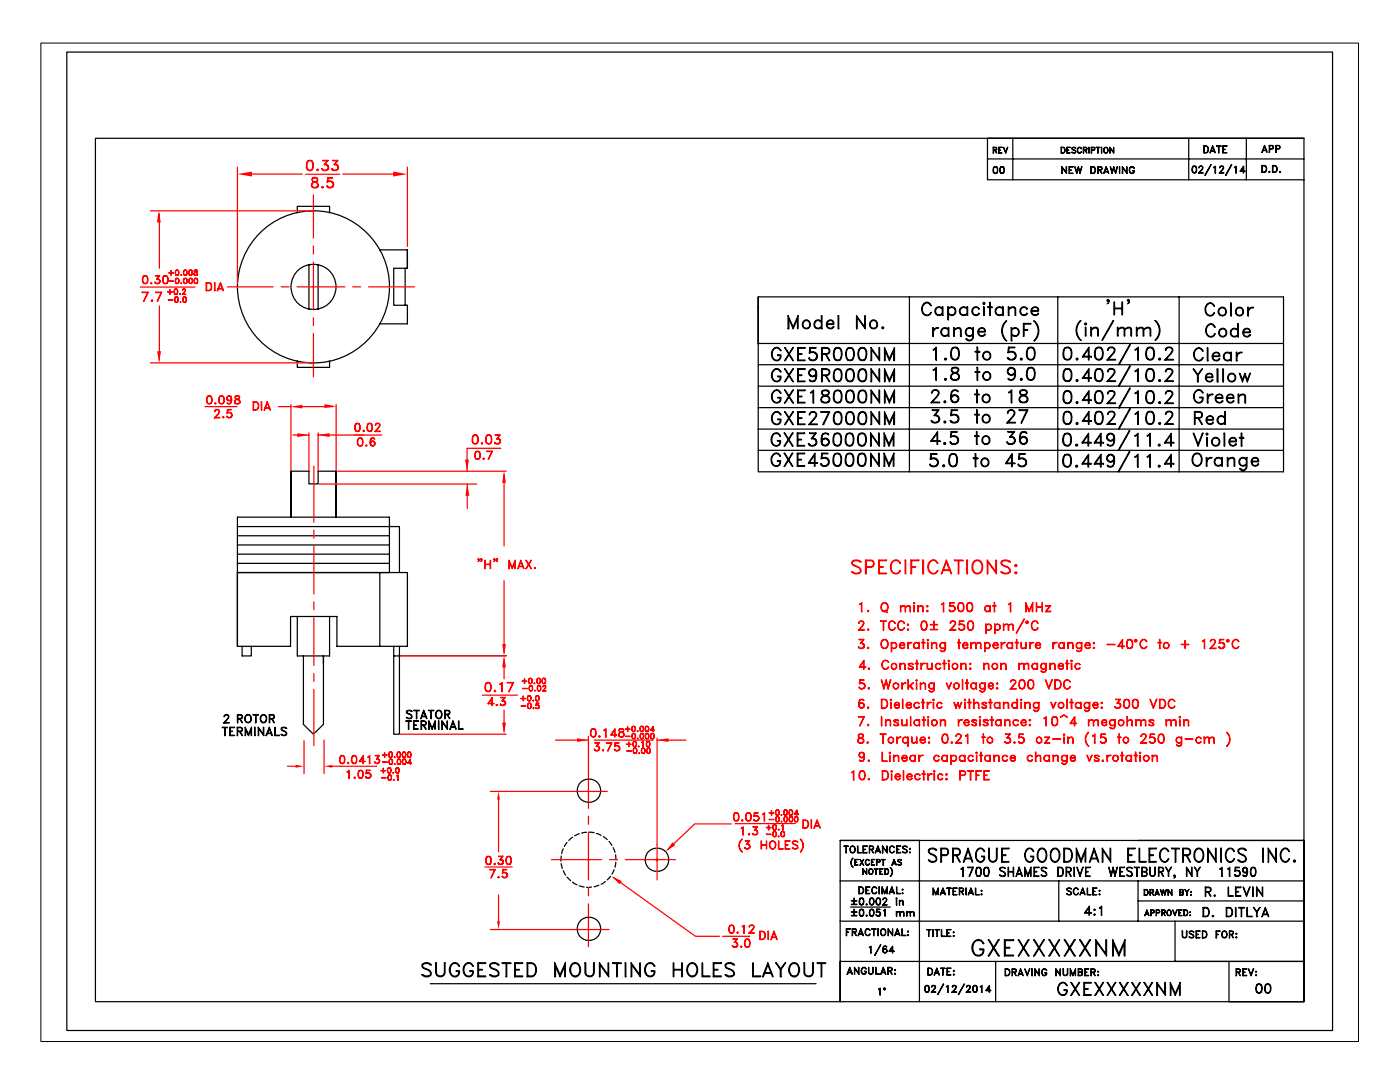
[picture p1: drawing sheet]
<svg xmlns="http://www.w3.org/2000/svg" width="279mm" height="216mm" viewBox="0 0 279 216" stroke-linecap="round" stroke-linejoin="round" font-family="sans-serif">
<g fill="none" stroke="#000" stroke-width=".24">
<path d="M59.3 42.4v-1.2h6.5v1.2M61.7 52.8v8.9M63.5 52.8v8.9M75.8 49.9h5.5M80.9 53.5v7.4M81.3 49.9v3.6h-2.7v7.4h2.7v3.7h-5.5M81.3 49.9v3.6M59.3 72v1.3h6.5v-1.3M58.1 94v9.2v-9.2h3.6v2.5h1.8v-2.5h3.6v9.2v-9.2M47.4 103.2h30.3v11h-30.3h33.9v14.8h-14.1v-6h-9.2v6h-10.6zM47.4 105.1h32.3v9.1M47.4 112.4h30.3"/>
<path d="M47.4 110.6h30.3M47.4 108.7h30.3M47.4 106.9h30.3M75.8 114.2v14.8M48.3 129v1.9h1.9v-1.9M59.3 123v7.9h6.5v-7.9M60.6 130.9v13.6l2 2 1.9-2v-13.6v1.5M78.6 129v17.5h1.1v-17.5M78.6 130.9h1.1M112 170.8l-.1 1M112 172.3l.2 1M112.4 169.4l-.3 .9"/>
<path d="M112.4 173.7l.5 .9M113.2 168.1l-.6 .8M113.2 175l.7 .7M114.3 167.1l-.8 .6M114.3 176l.9 .6M115.6 166.4l-.9 .4M115.6 176.8l1 .2M117.1 166.1l-1 .1M117.6 166l1 .2M118 177h-.9M119 166.3l1 .4M119.5 176.6l-.9 .4"/>
<path d="M120.4 166.9l.8 .6M120.8 175.9l-.8 .5M121.6 167.9l.5 .8M121.8 174.8l-.6 .8M122.4 169.1l.3 1M122.6 173.5l-.5 .9M122.9 170.6v.9M122.9 172.1l-.2 .9"/>
<circle cx="62.6" cy="57.2" r="15.2"/>
<circle cx="62.6" cy="57.2" r="4.5"/>
<circle cx="117.5" cy="157.8" r="2.34"/>
<circle cx="131.1" cy="171.6" r="2.34"/>
<circle cx="117.5" cy="185.3" r="2.34"/>
</g>
<path d="M30 42.1h32.4M31.8 42.6v10.9M30 72.4h32.4M31.8 61v10.8" fill="none" stroke="#f00" stroke-width=".24"/>
<g fill="#f00">
<path d="M31.7 42.1l.4 2.3h-.8z"/>
<path d="M31.4 70.1h.7l-.3 2.3z"/>
</g>
<g fill="none" stroke="#f00" stroke-width=".24">
<path d="M28.7 55.1l.2-.1a.8 .8 0 0 1 .5 1.3l-.2 .3h-.3a1 1 0 0 1-.2-1.5zM28.7 56.5h.6M28.7 55.1h.6M28.7 55.1a1.2 1.2 0 0 0 0 1.4M29.2 55.1a1.18 1.18 0 0 1 0 1.4M30.1 56.5l.2-.1v.2zM30.2 56.5h.1zM30.9 56.4l.3 .1M31.4 55.6a.52 .52 0 0 1 .6 .5 .52 .52 0 0 1-.7 .5l-.4-.3a.59 .59 0 0 0 1-.1M31.6 55.7l.3 .4-.1 .3-.2 .1M31.8 55.1l-.8-.1h.9l-.5 .7M31.8 55l-.5 .7 .4 .1 .2 .2"/>
<path d="M32.7 55.1l.2-.1a.8 .8 0 0 1 .7 .5 .8 .8 0 0 1-.1 .8 .5 .5 0 0 1-.5 .3 .5 .5 0 0 1-.5-.3v-.6zM32.7 56.5h.6M32.7 55.1h.6M32.7 55.1l-.2 .6 .1 .6 .1 .2M33.2 55.1a1.18 1.18 0 0 1 0 1.4M63.7 96.6h31.4M93.2 89.5v4.6"/>
</g>
<g fill="#f00">
<path d="M92.8 91.7h.8l-.4 2.3z"/>
<path d="M93.3 96.6l.4 2.3h-.8z"/>
</g>
<path d="M61.7 86.4v7.5M63.5 86.4v7.5M63.5 86.8h9.2M95 90.1l.2-.1a.82 .82 0 0 1 .6 1.4 .52 .52 0 0 1-.5 .3 .52 .52 0 0 1-.5-.3v-.7zM95 91.5h.6M95 90.2h.6M95 90.1l-.2 .6 .1 .7 .1 .2M95.5 90.1a1.17 1.17 0 0 1 0 1.5M96.5 91.4l.1 .1-.1 .2-.1-.1zM96.5 91.5l.1 .1zM98.2 90l-.8 1.7 .9-1.7h-1.1l1 .1" fill="none" stroke="#f00" stroke-width=".24"/>
<g fill="#f00">
<path d="M63.5 86.8l2.3-.4v.8z"/>
<path d="M59.3 86.4l2.4 .4-2.4 .4z"/>
</g>
<g fill="none" stroke="#f00" stroke-width=".24">
<path d="M58.1 80.7v13.2M58.6 81.1h3M63.6 81.1h2.9M67.1 80.7v13.2M71.6 87.5l.2-.1a.69 .69 0 0 1 .6 1v.3a.57 .57 0 0 1-.6 .3 .57 .57 0 0 1-.4-.3l-.1-.6zM71.6 88.9h.6M71.6 87.5h.6M71.6 87.5a1.2 1.2 0 0 0 0 1.4M72.1 87.5a1.18 1.18 0 0 1 0 1.4M73 88.9l.2-.1v.1l-.1 .1zM73.1 88.9h.1M73.9 88.6l.2 .3a.52 .52 0 0 0 .7-.3"/>
<path d="M73.9 88.4l.4-.3h.4l.1 .3M74.1 87.5h.6M74.2 87.5a1.44 1.44 0 0 0-.2 1.3l.3 .1M74.3 88.1l-.4 .4M74.5 88.1a.46 .46 0 0 1 .3 .4 .46 .46 0 0 1-.3 .4M74.7 87.5l.1 .1a.45 .45 0 0 0-.7-.1 .94 .94 0 0 0 .2 1.5 .51 .51 0 0 0 .5-.7 .51 .51 0 0 0-.9-.1"/>
</g>
<g fill="#f00">
<path d="M58.1 81.1l2.2-.3v.7z"/>
<path d="M64.8 80.6l2.3 .5-2.3 .3z"/>
</g>
<g fill="none" stroke="#f00" stroke-width=".24">
<path d="M41.4 79.1l.3-.1a.83 .83 0 0 1 .5 1.3 .52 .52 0 0 1-.4 .3 .52 .52 0 0 1-.5-.3l-.1-.6zM41.4 79.1h.7M41.5 79.1l-.2 .6 .2 .8M42 79.1a1.18 1.18 0 0 1 0 1.4M43.9 79.1l.2-.1a.83 .83 0 0 1 .6 1.3 .56 .56 0 0 1-.5 .3 .56 .56 0 0 1-.5-.3v-1zM43.9 79.1h.6M44 79.1a1.2 1.2 0 0 0 0 1.4M44.4 79.1a1.18 1.18 0 0 1 0 1.4M45.3 79.6l.4 .3 .3-.1 .2-.2M45.3 79.3a.46 .46 0 0 1 .4-.2 .46 .46 0 0 1 .5 .2M45.6 79.1l-.3 .3 .1 .3 .2 .2M45.9 79.1a1.06 1.06 0 0 1 .1 1.4"/>
<path d="M46.2 79.7a.51 .51 0 0 1-.9 .1 .51 .51 0 0 1 .3-.8 .51 .51 0 0 1 .6 .5 .76 .76 0 0 1-.6 1.1l-.3-.2 .2 .1M46.2 79.5l-.3 .4M47 79.1v.4l.7 .4v.6a.68 .68 0 0 1-.8-.2l.2-.5a.75 .75 0 0 0 .7-.6l-.2-.2zM47 79.1h.7M47.1 79.1v.4l.6 .2a.45 .45 0 0 1 .2 .5 .45 .45 0 0 1-.4 .4l-.5-.1a.53 .53 0 0 1-.1-.6 .53 .53 0 0 1 .5-.3l.4-.3-.1-.2M41.4 80.5h.7M42.9 80.5l.1-.1 .1 .1-.2 .1zM42.9 83.3l1 .1h-1.1l.7-.8a.59 .59 0 0 0 .1-.8h-.5l-.2 .3v-.1l.1-.2 .3-.1 .3 .1 .2 .2-.2 .6-.7 .8M42.9 80.5h.1M43.9 80.5h.6M44.4 83.2h.3v.1l-.1 .1zM44.5 83.2l.1 .1z"/>
<path d="M45.3 83.1l.2 .2M45.4 80.5h.6M46 82.4a.52 .52 0 0 1 .2 .4 .52 .52 0 0 1-.2 .5M46.2 82.7a.63 .63 0 0 0-.9-.3l.1-.7h.8l-.7 .1-.1 .6a.58 .58 0 0 1 .8 .1 .58 .58 0 0 1-.2 .8 .58 .58 0 0 1-.8-.2 .59 .59 0 0 0 1-.1M46.9 80.4l.2 .1M47.8 80.4l-.2 .1M67.4 94h33.6M100.6 94.6v14.3M100.6 115.9v14.4"/>
</g>
<path d="M79.9 130.8h21.1" fill="none" stroke="#000" stroke-width=".24"/>
<g fill="#f00">
<path d="M100.6 94l.4 2.3h-.8z"/>
<path d="M100.2 128.5h.8l-.4 2.3z"/>
</g>
<g fill="none" stroke="#f00" stroke-width=".24">
<path d="M95.5 111.6h.1M95.5 112l.1-.4-.1 .1v-.2l.1 .1v.2l-.2 .2M95.5 111.7l.1 .1M96 111.6h.1zM96.1 112l.1-.4-.2 .1v-.2l.2 .1v.2l-.3 .2M96.1 111.7l.1 .1M96.8 111.8v1.7zM96.8 112.6h1M96.8 112.7h1M97.8 111.8l.1 1.7zM98.6 111.6h.1zM98.7 112l.1-.4-.2 .1v-.2l.2 .1v.2l-.3 .2"/>
<path d="M98.7 111.7l.1 .1M99.1 111.6h.1zM99.2 112l.1-.4-.2 .1v-.2l.2 .1v.2l-.3 .2M99.2 111.7l.1 .1M101.6 111.8l.6 1.4 .6-1.4v1.7v-1.3l-.6 1.3-.5-1.3-.1 1.3zM103.5 113.1h.9M103.6 113h.7M103.9 111.8l.7 1.7-.7-1.5-.6 1.5zM105 111.8l1.1 1.7zM106 111.8l-1 1.7zM106.6 113.3h.3v.1l-.1 .1zM106.7 113.3l.1 .1z"/>
<path d="M79.8 130.9h21.2M100.6 131.5v3.9M79.8 146.5h21.2M100.6 141.7v4.2"/>
</g>
<g fill="#f00">
<path d="M100.2 144.2h.8l-.4 2.3z"/>
<path d="M100.6 130.9l.4 2.3h-.8z"/>
</g>
<path d="M100.3 139.8a.52 .52 0 0 1 .6 .3 .52 .52 0 0 1-.4 .7l-.6-.1v-.2a.55 .55 0 0 0 .9-.1M100.5 139.9l.3 .4v.3l-.3 .1M100.8 139.2h-.9h.9l-.5 .7M100.8 139.2l-.6 .7h.5l.1 .3M57.4 152.9h1.6M60.7 147.8v6.6M64.7 147.6v6.8M66.3 152.9h1.7M97.5 140.3l1.1 .1h-1.2l.8-1.2v1.6l-.1-1.4-.6 1M99 140.6l.2 .1-.1 .1zM99.1 140.6l.1 .1zM99.9 140.6l.2 .1" fill="none" stroke="#f00" stroke-width=".24"/>
<g fill="#f00">
<path d="M59 152.6l1.7 .3-1.7 .3z"/>
<path d="M64.7 152.9l1.6-.3v.6z"/>
</g>
<path d="M118.6 147.7h11.7M131.1 147.3v21.2" fill="none" stroke="#f00" stroke-width=".24"/>
<g fill="#f00">
<path d="M131.1 147.7l2.3-.4v.7z"/>
<path d="M115.2 147.3l2.2 .4-2.2 .3z"/>
</g>
<g fill="none" stroke="#f00" stroke-width=".24">
<path d="M97.9 157.9h16.4M99.5 159.5v10.5M118.1 145.5l.2-.1a.69 .69 0 0 1 .6 1v.3l-.2 .3-.3 .1a1.04 1.04 0 0 1-.3-1.6zM118.1 146.9h.6M118.1 145.6h.6M118.2 145.5a1.25 1.25 0 0 0 0 1.5M118.7 145.5a1.24 1.24 0 0 1 0 1.5M118.7 149.6l.2 .2M119.1 148.8a.53 .53 0 0 1 .6 .6 .53 .53 0 0 1-.7 .5l-.4-.4a.59 .59 0 0 0 1-.1M119.3 148.9l.3 .4-.1 .3-.2 .2M119.5 146.9h.3l-.1 .1-.1 .1zM119.5 148.3l-.8-.1h.9l-.5 .7"/>
<path d="M119.5 148.2l-.5 .7 .4 .1 .2 .2M119.6 146.9l.1 .1zM120.3 149.6l.1 .2h-.2zM120.3 149.7l.1 .1zM120.5 145.7l.4-.3v1.7v-1.5zM122 146.6l1.1 .1h-1.2l.8-1.3v1.7v-1.5l-.7 1.1M122 148.2l-.7 1.6 .8-1.6h-1.1l1 .1M122.7 149.6l.2 .2M123.3 148.8a.5 .5 0 0 1 .3 .5 .5 .5 0 0 1-.3 .5M123.6 146.8l.2 .2M123.6 145.5v.5l.7 .3 .2 .2v.3l-.3 .2-.6-.1a.51 .51 0 0 1 .2-.7l.5-.1 .2-.3-.1-.3-.2-.1zM123.6 145.6h.8"/>
<path d="M123.6 149.2a.66 .66 0 0 0-.9-.3v-.7h.9l-.8 .1-.1 .5a.6 .6 0 0 1 .8 .1 .6 .6 0 0 1 .1 .8 .6 .6 0 0 1-.8 .1l-.1-.3a.51 .51 0 0 0 .5 .3 .51 .51 0 0 0 .4-.4M123.7 145.5l-.1 .1a.49 .49 0 0 0 .6 .5 .5 .5 0 0 1 .2 .9 .61 .61 0 0 1-.9-.3 .75 .75 0 0 1 .8-.7l.1-.2-.1-.3M124.5 146.8l-.3 .2M99.5 178.6v5.2M97.9 185.5h15.5"/>
</g>
<g fill="#f00">
<path d="M99.5 157.9l.3 1.6h-.6z"/>
<path d="M99.2 183.8h.6l-.3 1.7z"/>
</g>
<g fill="none" stroke="#f00" stroke-width=".24">
<path d="M97.2 170.9a.56 .56 0 0 1 .8 .3v1l-.2 .2h-.6a1.2 1.2 0 0 1 0-1.5zM97.2 172.4h.6M97.2 171h.6M97.3 170.9a1.27 1.27 0 0 0 0 1.5M97.7 170.9a1.27 1.27 0 0 1 0 1.5M98.6 172.4l.2-.1v.1l-.1 .1zM98.7 172.4h.1zM99.5 172.3l.2 .1M99.9 171.5a.5 .5 0 0 1 .6 .5 .58 .58 0 0 1-.5 .5 .58 .58 0 0 1-.6-.3 .59 .59 0 0 0 1-.1M100.1 171.6a.46 .46 0 0 1 .3 .4 .46 .46 0 0 1-.3 .4M100.3 170.9l-.8-.1h.9l-.5 .8M100.3 170.8l-.5 .8 .5 .1 .1 .2"/>
<path d="M101.2 170.9a.52 .52 0 0 1 .8 .3 .85 .85 0 0 1-.5 1.3 1.06 1.06 0 0 1-.3-1.6zM101.2 172.4h.6M101.2 171h.6M101.3 170.9a1.27 1.27 0 0 0 0 1.5M101.7 170.9a1.27 1.27 0 0 1 0 1.5M145.9 164.4h-7.3l-5.3 5.1M146.6 162.2a.56 .56 0 0 1 .8 .3 .79 .79 0 0 1 .1 .9 .79 .79 0 0 1-.9 .3l-.2-.6zM146.6 163.7h.6M146.6 162.3h.6M146.7 162.2l-.2 .7v.6l.2 .2M147.2 162.2a1.27 1.27 0 0 1 0 1.5M147.9 165.3l.4-.3v1.6v-1.5z"/>
<path d="M148.1 167.5a1.67 1.67 0 0 0 0 2.5 1.58 1.58 0 0 1 0-2.5zM148.1 163.6h.2l-.1 .2-.2-.1zM148.1 163.7h.1zM148.7 169.2l.2 .1M149 162.2a.56 .56 0 0 1 .9 .3 1.02 1.02 0 0 1-.5 1.3h-.3a1.2 1.2 0 0 1-.1-1.6zM149 163.7h.7M149 162.3h.7M149.1 168.4a.52 .52 0 0 1 .6 .4 .52 .52 0 0 1-.4 .6l-.5-.1-.2-.2a.61 .61 0 0 0 1-.1M149.1 162.2a1.27 1.27 0 0 0 0 1.5M149.3 168.5a.46 .46 0 0 1 .3 .4 .46 .46 0 0 1-.3 .4M149.4 166.4h.2l-.1 .2-.1-.1zM149.4 166.4l.1 .1z"/>
<path d="M149.5 167.9l-.7-.1h.8l-.5 .7M149.5 167.8l-.5 .7 .5 .1 .1 .2M149.6 162.2a1.27 1.27 0 0 1 0 1.5M150.2 166.4l.3 .1M150.5 163.6l.2 .1M150.6 165.6a.53 .53 0 0 1 .6 .5 .53 .53 0 0 1-.6 .5l-.3-.1-.1-.2a.56 .56 0 0 0 1-.1M150.9 165.7a.46 .46 0 0 1 .3 .4 .46 .46 0 0 1-.3 .4M151.1 162.8a.49 .49 0 0 1 .3 .5 .49 .49 0 0 1-.3 .4M151.1 165.1l-.8-.1h.9l-.6 .7M151.1 165l-.6 .7h.5l.2 .3M151.4 163.1a.67 .67 0 0 0-.9-.2v-.7h.8h-.7l-.1 .6a.62 .62 0 0 1 1 .4l-.1 .3a.59 .59 0 0 1-.5 .3 .59 .59 0 0 1-.5-.3 .59 .59 0 0 0 1-.1M151.9 167.8l.1 1.6z"/>
<path d="M152 168.6h1M152.2 162.5l.4-.3v1.6l-.1-1.5zM153 167.8v1.6zM153.8 167.9l.3-.1 .4 .1a.92 .92 0 0 1-.3 1.6l-.3-.2-.3-.5zM153.9 167.9a.69 .69 0 0 1 .9 .7 .69 .69 0 0 1-.9 .7 .89 .89 0 0 1 0-1.4zM155.4 167.8v1.5l.9 .1h-.9zM156.7 167.8h.9l-.8 .1v1.4l.8 .1h-.9zM156.8 168.6h.5h-.5M158.2 167.9a.85 .85 0 0 1 1 .1l-.4-.1-.6 .1 .1 .3 .5 .3a.44 .44 0 0 1 .4 .3 .44 .44 0 0 1-.2 .5h-.7l-.2-.2h.2a.57 .57 0 0 0 .8 0l-.1-.5-.8-.4zM159.7 167.5a1.6 1.6 0 0 1 0 2.5 1.75 1.75 0 0 0 0-2.5z"/>
</g>
<path d="M134.2 168.1l.6 .5-2 1.3z" fill="#f00"/>
<path d="M130.9 171.5h.4M131.1 171.3v.5" fill="none" stroke="#000" stroke-width=".24"/>
<g fill="none" stroke="#f00" stroke-width=".24">
<path d="M122.4 175.1l16.4 11.7h4.8M145.7 184.7l.2-.1a.8 .8 0 0 1 .7 .5 .8 .8 0 0 1-.1 .8l-.3 .3h-.2a1 1 0 0 1-.3-1.5zM145.7 186.1h.6M145.7 184.7h.6M145.8 184.7a1.2 1.2 0 0 0 0 1.4M146.2 184.7a1.18 1.18 0 0 1 0 1.4M146.2 188.8l.3 .1M146.6 188a.56 .56 0 0 1 .6 .4 .56 .56 0 0 1-.4 .7 .56 .56 0 0 1-.7-.4 .59 .59 0 0 0 1.1-.1M146.9 188.1a.49 .49 0 0 1 .3 .4 .49 .49 0 0 1-.3 .4M147.1 187.4h-.8h.9l-.6 .7M147.1 187.4l-.6 .7h.5l.2 .3M147.2 186h.1l-.1 .2-.1-.1z"/>
<path d="M147.2 186.1h.1M147.9 188.8h.2l-.2 .2-.1-.1zM147.9 188.9h.1zM148.1 184.9l.4-.3v1.6l-.1-1.5zM148.8 187.4h.3a.84 .84 0 0 1 .5 1.3l-.2 .3h-.3a1.05 1.05 0 0 1-.3-1.6zM148.8 188.9h.6M148.8 187.5h.6M148.9 187.4a1.25 1.25 0 0 0 0 1.5M149.4 187.4a1.24 1.24 0 0 1 0 1.5M149.5 186.1l1 .1h-1.1l.8-.8 .2-.5a.5 .5 0 0 0-.5-.3 .5 .5 0 0 0-.4 .4l.2-.4h.6a.57 .57 0 0 1 0 .8l-.8 .8"/>
</g>
<path d="M122 174.8l2.1 1-.5 .6z" fill="#f00"/>
<g fill="none" stroke="#000" stroke-width=".24">
<path d="M13.3 10.4h252.6v195.2h-252.6zM19 27.6h241.2v172.3h-241.2zM197.1 31.7v4.2h63.1M198.3 29.9h.5v-.4l-.5-.1-.1 1.1v-1.1h.6l.1 .2-.1 .3-.5 .1M198.5 30l.4 .5-.3-.5M199.3 29.4h.7h-.6v1.1h.6h-.7zM199.4 29.9h.3l-.3 .1M200.3 29.4l.4 1 .4-1-.4 1.1zM202.1 27.6v8.3M211.8 29.4a.62 .62 0 0 1 .7 .3 .62 .62 0 0 1-.2 .8h-.5zM211.8 29.4a.54 .54 0 0 1 .7 .6 .54 .54 0 0 1-.7 .5zM212.9 29.4h.7h-.6v1.1h.6h-.7z"/>
<path d="M213 29.9h.3l-.3 .1M214 29.5l.5-.1 .2 .2-.3-.2-.4 .2 .1 .2 .5 .3v.3l-.5 .1-.2-.1 .5 .1 .2-.1v-.2l-.6-.4zM215.2 29.4l.5 .1 .1 .2-.5-.3a.62 .62 0 0 0 0 1.1l.5-.2a.47 .47 0 0 1-.6 .2 .47 .47 0 0 1-.2-.7zM216.3 29.9h.5l.1-.3-.6-.2-.1 1.1v-1.1l.7 .1v.4l-.6 .1M216.5 30l.4 .5-.3-.5M217.3 29.4l.1 1.1zM217.9 29.9h.5v-.4l-.5-.1-.1 1.1v-1.1h.5l.2 .2-.2 .4h-.4M218.8 29.4h.7zM219.1 29.4v1.1l.1-1.1M219.8 29.4l.1 1.1zM220.4 29.5a.55 .55 0 0 1 .7 .2 .55 .55 0 0 1-.2 .8 .57 .57 0 0 1-.6-.3 .57 .57 0 0 1 .1-.7zM220.5 29.5h.4a.73 .73 0 0 1 0 1 .52 .52 0 0 1-.6-.3 .52 .52 0 0 1 .2-.7z"/>
<path d="M221.5 29.4l.7 1 .1-1v1.1l-.7-.9-.1 .9zM237.2 27.6v8.3M248.7 27.6v8.3M260.2 27.6h-63.1v4.1h63.1M44.4 145.1l1 .1zM44.7 144.2l1.1 .1h-1.1l.7-.9a.53 .53 0 0 0 .1-.7h-.6l-.2 .3 .2-.3 .6-.1a.53 .53 0 0 1 0 .8l-.8 .9M44.9 145.2v1.6v-1.6M45.9 145.1h.9l-.8 .1v1.5l.8 .1h-.9zM46 145.9h.4l-.4 .1M47.4 145.9l.8-.1v-.5l-.8-.1-.1 1.6v-1.7h.7l.3 .2 .1 .3-.2 .3-.8 .1M47.5 143.4l.7-.1v-.6h-.7l-.1 1.5v-1.6h.6l.4 .3a.44 .44 0 0 1-.4 .5h-.5M47.8 143.4l.6 .8-.5-.8"/>
<path d="M47.8 146l.6 .8-.5-.8M48.9 145.1l.7 1.4 .6-1.4v1.7l-.1-1.3-.5 1.3-.6-1.3-.1 1.3zM49.1 142.8l.2-.2a.83 .83 0 0 1 .8 .8 .83 .83 0 0 1-.6 .8 .95 .95 0 0 1-.4-1.4zM49.2 142.7a.7 .7 0 0 1 .9 .7 .7 .7 0 0 1-.9 .7 .88 .88 0 0 1 0-1.4zM50.5 142.6l1 .1zM50.8 145.1l.1 1.7zM51 142.7v1.5l.1-1.5M51.5 145.1l1.1 1.4v-1.4v1.7l-1-1.4-.1 1.4zM52.2 142.8l.2-.2a.79 .79 0 0 1 .8 .8 .79 .79 0 0 1-.9 .7l-.3-.3a.98 .98 0 0 1 .2-1zM52.3 142.7a.69 .69 0 0 1 .9 .7 .69 .69 0 0 1-.9 .7 .89 .89 0 0 1 0-1.4zM53.3 146.4h.9M53.3 146.3h.9"/>
<path d="M53.7 145.1l.7 1.7-.7-1.4-.6 1.4zM53.8 143.4l.8-.1v-.6h-.8l-.1 1.5v-1.6l.9 .1 .2 .2-.2 .5h-.8M54.2 143.4l.6 .8-.5-.8M54.8 145.1l.1 1.6 .9 .1h-1zM56.2 145.3a.74 .74 0 0 1 1 .1h-.2a.57 .57 0 0 0-.8 0l.1 .2 .5 .3a.47 .47 0 0 1 .4 .4 .47 .47 0 0 1-.2 .5l-.7-.1-.2-.2 .4 .2 .6-.2-.1-.4-.8-.5zM81 143.8l1.1 .1zM81.2 141.9a.73 .73 0 0 1 1 .1h-.1a.61 .61 0 0 0-.9 0l.1 .3h.1a.84 .84 0 0 1 .8 .6v.3a.74 .74 0 0 1-1.1 0h.2a.57 .57 0 0 0 .8 0l-.1-.5-.8-.4zM81.5 143.9v1.6l.1-1.6M82.5 143.8h1l-.9 .1v1.5l.9 .1h-1zM82.6 141.7l1 .1zM82.6 144.7h.5h-.5M83.1 141.8v1.6l.1-1.6"/>
<path d="M84.1 144.7l.8-.1v-.6l-.8-.1-.1 1.6v-1.7h.7a.45 .45 0 0 1 .4 .5 .45 .45 0 0 1-.4 .4h-.6M84.1 143h1M84.2 142.9h.8M84.5 144.7l.6 .8-.5-.8M84.6 141.7l.6 1.7-.6-1.4-.6 1.4zM85.5 141.7l1.1 .1zM85.6 143.8l.6 1.5 .7-1.5v1.7l-.1-1.2-.6 1.2-.5-1.2-.1 1.2zM86 141.8v1.6l.1-1.6M87.2 141.9l.2-.2a.84 .84 0 0 1 .8 .9 .84 .84 0 0 1-.8 .8 .96 .96 0 0 1-.2-1.5zM87.3 141.9l.2-.1a.78 .78 0 0 1 .6 .7 .78 .78 0 0 1-.5 .8 .85 .85 0 0 1-.3-1.4zM87.5 143.8l.1 1.7zM88.2 143.8l1 1.5 .1-1.5v1.7l-1-1.4-.1 1.4z"/>
<path d="M88.9 142.5l.7-.1v-.5l-.7-.1-.1 1.6v-1.7h.6a.44 .44 0 0 1 .4 .6l-.4 .3h-.5M89.2 142.6l.6 .8-.5-.8M90 145.1h.9M90 145h.8M90.4 143.8l.7 1.7-.7-1.4-.6 1.4zM91.5 143.8l.1 1.6 .8 .1h-.9zM117.3 171.5h.5M167.7 167.7h15.8v32.2M167.7 175.8h92.5M168.4 168.8l.9 .1zM168.9 168.9v1.3v-1.3M169.9 168.9a.64 .64 0 0 1 .8 .6 .64 .64 0 0 1-.8 .6l-.3-.4z"/>
<path d="M169.9 168.9a.59 .59 0 0 1 .7 .6 .59 .59 0 0 1-.7 .6l-.2-.4zM169.9 179.7l1.1 .1zM170.2 171.3l-.3 .4v.5l.3 .8a1.12 1.12 0 0 1 0-1.7zM170.4 179.2l.1 1.1zM170.6 171.5h.7h-.6v1.1h.6h-.7zM170.7 172h.3l-.3 .1M171.1 168.8l.1 1.3 .7 .1h-.8zM171.4 177h.5a.73 .73 0 0 1 .5 .7 .73 .73 0 0 1-.5 .6h-.5zM171.5 177a.63 .63 0 0 1 .8 .7 .63 .63 0 0 1-.8 .6zM171.6 171.5l.8 1.1zM171.7 179.2h.2a.72 .72 0 0 1 .5 .7 .72 .72 0 0 1-.5 .7 .88 .88 0 0 1-.2-1.4zM171.7 179.3h.5"/>
<path d="M171.7 179.2l-.2 .6 .2 .7M172.1 179.2a1.02 1.02 0 0 1 0 1.3M172.2 173.3l.7 1 .1-1v1.2l-.8-1v1zM172.2 168.8h.9l-.8 .1v1.2l.8 .1h-.9zM172.3 169.5h.4h-.4M172.3 171.5l-.7 1.1zM172.8 177h.8h-.7v1.3h.7h-.8zM172.9 177.6h.4l-.4 .1M172.9 171.5h.4l.2 .2-.2-.2a.53 .53 0 0 0-.6 .6 .53 .53 0 0 0 .6 .5l.2-.2a.42 .42 0 0 1-.5 .2 .42 .42 0 0 1-.3-.4v-.3zM173.5 173.5l.2-.2a.56 .56 0 0 1 .5 .6 .56 .56 0 0 1-.6 .5 .66 .66 0 0 1-.1-.9zM173.5 169.5h.5a.34 .34 0 0 0 .2-.6h-.7v1.3v-1.4l.8 .1 .1 .4-.2 .2h-.7M173.6 173.5l.2-.1a.53 .53 0 0 1 .4 .6 .53 .53 0 0 1-.5 .4l-.3-.3z"/>
<path d="M173.7 179.2h.2a.72 .72 0 0 1 .6 .7 .72 .72 0 0 1-.6 .7 .88 .88 0 0 1-.2-1.4zM173.7 179.3h.5M173.8 179.2l-.2 .6v.5l.2 .2M173.9 169.5l.5 .7zM174 171.5h.6h-.7v1.1h.7h-.6M174 172h.3l-.3 .1M174.1 177.2l.1-.2a.46 .46 0 0 1 .8 .3 .48 .48 0 0 0-.6-.3 .48 .48 0 0 0-.3 .5l.1 .6 .2 .2 .6-.3a.5 .5 0 0 1-.6 .3 .5 .5 0 0 1-.4-.5zM174.2 179.2a1.06 1.06 0 0 1 0 1.3M174.5 173.3l.7 .1zM174.8 173.4v1.1l.1-1.1M174.8 169.9h.8M174.9 169.8h.6"/>
<path d="M175 179.2h.2a.72 .72 0 0 1 .6 .7 .72 .72 0 0 1-.6 .7 .88 .88 0 0 1-.2-1.4zM175 179.3h.5M175 172h.5v-.4l-.5-.1-.1 1.1v-1.1h.5l.3 .2-.2 .3-.5 .1M175.1 179.2l-.2 .6 .2 .7M175.2 168.8l.5 1.4-.5-1.2-.5 1.2zM175.4 177l.1 1.3zM175.5 179.2a1.02 1.02 0 0 1 0 1.3M175.5 173.3h.7l-.6 .1v1l.6 .1h-.7zM175.6 173.9h.3h-.3M175.9 171.5h.7zM176 177l.6 1.1 .5-1.1v1.3l-.1-1-.4 1-.5-1-.1 1zM176.1 168.8l.9 1.2 .1-1.2v1.4l-.9-1.2-.1 1.2z"/>
<path d="M176.2 171.5v1.1l.1-1.1M176.3 179.2h.5l.2 .4-.8 1 .7-1-.1-.3-.3-.1-.3 .3zM176.6 173.3h.4a.62 .62 0 0 1 .3 .6 .62 .62 0 0 1-.3 .6h-.4zM176.6 173.4l.6 .1a.63 .63 0 0 1-.2 .9h-.4zM177.6 178h.8M177.7 173.1a1.07 1.07 0 0 1 0 1.8 1.14 1.14 0 0 0 0-1.8zM177.7 177.9h.6M177.7 168.9a.46 .46 0 0 1 .8 .2 .48 .48 0 0 0-.5-.2 .48 .48 0 0 0-.4 .4l.1 .7 .5 .1 .3-.2a.5 .5 0 0 1-.6 .3 .5 .5 0 0 1-.4-.5zM178 177l.5 1.3-.5-1.1-.5 1.1zM178.1 172.4h.7M178.4 171.5l.5 1.1-.5-.9-.4 .9zM178.9 179.2l.1 .2z"/>
<path d="M178.9 179.2l.1 .1zM178.9 179.7l.1 .9zM178.9 177l.1 1.3h.7h-.8zM178.9 168.8h.8l-.7 .1v1.2l.7 .1h-.8zM179 169.5h.4h-.4M179.2 171.6l.6-.1 .1 .2-.2-.2-.5 .2 .1 .2 .6 .3v.3l-.6 .1-.1-.1 .2 .1 .5-.1-.1-.3-.6-.3zM179.5 179.7v.9zM179.5 179.9l.4-.3 .2 .1 .2 .2v.7l-.2-.8zM180 177.5l.1-.1 .1 .1-.1 .1zM180 178.2l.1-.1 .1 .2h-.1zM180.1 177.5h.1M180.1 178.2h.1"/>
<path d="M180.1 169a.61 .61 0 0 1 .9 0l-.3-.1-.5 .1 .1 .3 .7 .5v.3l-.3 .1-.6-.2 .3 .1 .6-.1-.1-.3-.6-.4zM181.6 169.3h.1l-.1 .2-.1-.1zM181.6 169.3h.1M181.6 170l.1 .1-.1 .1-.1-.1zM181.6 170.1h.1M185.3 169.6a1.01 1.01 0 0 1 1.6 .1l-.3-.2a.84 .84 0 0 0-1.2 .2l.1 .5 .2 .1a1.25 1.25 0 0 1 1.2 1.4 .98 .98 0 0 1-1.6-.1l.4 .1a.86 .86 0 0 0 1.1-.1 .71 .71 0 0 0-.5-.9 1.25 1.25 0 0 1-1-.8zM186.2 177.2l.6 1.1 .4-1.1v1.3v-1l-.4 1-.5-1-.1 1zM187.8 178.2h.8M187.9 178.2h.6M187.9 170.6l1.2-.2a.76 .76 0 0 0-.3-1h-.9v2.6h-.1v-2.7h1a.8 .8 0 0 1 .5 .7 .8 .8 0 0 1-.5 .7h-.9M188.2 177.2l.5 1.3-.5-1.1-.5 1.1zM189 177.2h.8z"/>
<path d="M189.4 177.2v1.3v-1.3M190.3 170.6l1.1-.2 .1-.2-.1-.7-.3-.1h-.8v2.6h-.2v-2.7h1a.75 .75 0 0 1 .6 .7 .75 .75 0 0 1-.6 .7h-.8M190.3 177.2h.7h-.8v1.3h.8h-.7M190.3 177.9h.4h-.4M190.8 170.7l.7 1.3h.1l-.6-1.3M191.5 177.9l.7-.1v-.5l-.7-.1-.1 1.3v-1.3l.9 .1-.1 .6h-.7M191.8 173.4l.4-.4v1.9l-.1-1.7zM191.9 177.9l.4 .6-.4-.6M192.5 171.4h1.4M192.6 171.3h1.2M192.8 177.2v1.3zM193.2 169.3l.9 2.7h-.1l-.8-2.3-.8 2.3h-.1z"/>
<path d="M193.4 178.2h.7M193.8 177.2l.5 1.3-.5-1.1-.6 1.1zM194.2 173l-.8 1.9 .9-1.9h-1.1l1 .1M194.7 177.2v1.3h.8h-.8zM195 173.1l.2-.1a.78 .78 0 0 1 .6 1.2l-.2 .6-.4 .1a1.1 1.1 0 0 1-.4-1.5zM195 174.7h.6M195 173.2h.6M195 173.1l-.2 .7 .2 1M195.1 169.4a.83 .83 0 0 1 1.4 .5l-.4-.4a.79 .79 0 0 0-1.2 .6 1.21 1.21 0 0 0 .9 1.8l.5-.5 .1-.4h-.5v-.2h.6a.96 .96 0 0 1-1 1.3 1.73 1.73 0 0 1-.4-2.7zM195.5 173.1a1.46 1.46 0 0 1 0 1.7M195.8 177.7h.2l-.1 .2zM195.8 177.7l.1 .1z"/>
<path d="M195.8 178.3l.1 .3zM195.8 178.4l.1 .1zM196.5 173.1l.3-.1a.78 .78 0 0 1 .6 1.2l-.2 .6-.4 .1a1.05 1.05 0 0 1-.4-1.5zM196.5 174.7h.7M196.5 173.2h.7M196.6 173.1a1.52 1.52 0 0 0 0 1.7M197.1 173.1l.2 .7-.2 1M197.3 169.3h.1v2a.72 .72 0 0 0 .8 .6 .72 .72 0 0 0 .7-.6v-2h.1v2a.84 .84 0 0 1-.8 .7 .84 .84 0 0 1-.9-.7zM199.6 173.2a.79 .79 0 0 1 1.1 .1h-.2a.61 .61 0 0 0-.9 0l.1 .4h.1a.8 .8 0 0 1 .8 1 .71 .71 0 0 1-1.1-.1h.2a.49 .49 0 0 0 .5 .2 .49 .49 0 0 0 .4-.5l-.3-.3-.7-.3zM199.9 169.3h1.5v.1h-1.4v2.5h1.4v.1h-1.5zM200 170.6h.7v.1h-.7M201.2 173l.1 1.9z"/>
<path d="M201.3 173.9h.9M201.3 174h.9M202.2 173l.1 1.9zM202.9 174.4h1M203 174.3h.8M203.4 173l.6 1.9-.6-1.6-.6 1.6zM204.5 173l.6 1.6 .7-1.6v1.9l-.1-1.4-.6 1.4-.5-1.4-.1 1.4zM204.9 169.5l.3-.2h.5l.3 .1 .3 .5-.4-.4a.78 .78 0 0 0-1.2 .6 1.22 1.22 0 0 0 1 1.8l.5-.5v-.4h-.5v-.2h.6a.94 .94 0 0 1-.6 1.2 1.28 1.28 0 0 1-1.1-1.8zM206.4 173h.9l-.9 .1v1.7l.9 .1h-.9zM206.4 173.9h.5l-.5 .1M207.4 169.5a.9 .9 0 0 1 1-.1 .9 .9 0 0 1 .5 .9 1.5 1.5 0 0 1-.9 1.8 1.64 1.64 0 0 1-.6-2.6zM207.5 169.5a.77 .77 0 0 1 1.2 .6 1.57 1.57 0 0 1-.6 1.8 1.26 1.26 0 0 1-.8-2z"/>
<path d="M207.9 173.2a.74 .74 0 0 1 1 .1l-.4-.2-.6 .2 .1 .4 .8 .5 .1 .5a.67 .67 0 0 1-1.1-.1h.2a.46 .46 0 0 0 .5 .2 .46 .46 0 0 0 .3-.5l-.3-.3-.6-.3zM210 169.5l.3-.2a1.29 1.29 0 0 1 1.2 1.9l-.3 .5-.4 .3a1.13 1.13 0 0 1-1.2-1.4l.2-.8zM210.1 169.5a.88 .88 0 0 1 1 .1 .88 .88 0 0 1 .3 1 1.09 1.09 0 0 1-1 1.3 1.55 1.55 0 0 1-.3-2.4zM211.1 173a.96 .96 0 0 1 1.1 .7 .96 .96 0 0 1-.5 1.2h-.6zM211.2 173.1h.5a.97 .97 0 0 1-.1 1.7h-.4zM211.3 175.8v8M212.3 169.3h.8a1.52 1.52 0 0 1 .9 1.3 1.52 1.52 0 0 1-.9 1.4h-.8zM212.4 169.4h.7a1.42 1.42 0 0 1 0 2.5h-.7zM212.9 173.9l.7-.1v-.6l-.7-.1-.1 1.8v-1.9h.6l.3 .2 .1 .5-.2 .2-.7 .1M212.9 177.4a.7 .7 0 0 1 .9 0l-.3-.2-.5 .2 .1 .3 .6 .3 .1 .4a.64 .64 0 0 1-.9-.1l.3 .2 .5-.2v-.3l-.7-.3zM213.2 174l.6 .9-.5-.9M214.4 173v1.9z"/>
<path d="M214.4 177.4l.5-.2 .3 .3-.4-.3a.66 .66 0 0 0-.5 .7 .66 .66 0 0 0 .6 .6l.3-.3a.53 .53 0 0 1-.6 .4 .53 .53 0 0 1-.4-.6zM214.8 169.3l.9 2.3 1-2.3v2.7h-.1v-2.1l-.9 2.1-.8-2.1v2.1h-.1zM214.9 173l.6 1.6 .7-1.6-.7 1.9zM215.7 178.2h.7M216.1 177.2l.5 1.3-.5-1.1-.6 1.1zM216.6 173h1l-.9 .1v1.7l.9 .1h-1zM216.7 173.9h.5l-.5 .1M217 177.2l.1 1.3h.6h-.7zM217.7 171.4h1.3M217.7 171.3h1.2M218.1 177.2h.8h-.7v1.3h.7h-.8zM218.2 177.9h.4h-.4"/>
<path d="M218.4 169.3l.9 2.7h-.1l-.8-2.3-.9 2.3h-.1zM219.3 177.7l.2 .1-.1 .1zM219.3 178.4l.2-.1v.2zM219.4 177.7h.1M219.4 178.4h.1M220 169.3l1.5 2.3v-2.3h.2v2.7l-1.6-2.3v2.3h-.1zM221.3 173l.4 1.6 .4-1.6 .4 1.6 .5-1.6-.5 1.9-.4-1.6-.4 1.6zM223.5 173h.9l-.9 .1v1.7l.9 .1h-.9zM223.5 173.9h.5l-.5 .1M224.9 173.2a.74 .74 0 0 1 1.1 .1l-.4-.2-.6 .1v.3l.2 .2a.81 .81 0 0 1 .8 .6v.4a.67 .67 0 0 1-1.1-.1h.1a.46 .46 0 0 0 .6 .2 .46 .46 0 0 0 .3-.5l-.3-.3-.6-.3zM225.1 169.3h1.4v.1h-1.3v2.5h1.3v.1h-1.4zM225.2 170.6h.7v.1h-.7"/>
<path d="M226.4 173l1 .1zM226.9 173.1v1.8l.1-1.8M227.1 167.7h33.1M227.1 175.8v8M227.1 179.8h33.1M227.3 169.3h.1v2.6h1.4v.1h-1.5zM228 173.9l.8-.1v-.6l-.8-.1v1.7h.5a.42 .42 0 0 0 .3-.7l-.8-.1M228.3 177.5h.5a.61 .61 0 0 1 .3 .6 .61 .61 0 0 1-.3 .5h-.5zM228.4 177.5l.6 .2a.63 .63 0 0 1-.2 .9h-.4zM228.5 173.9a.49 .49 0 0 1 .4 .5 .49 .49 0 0 1-.4 .5h-.6v-1.9h.6l.3 .2 .1 .5-.4 .3M229.3 169.3h1.5v.1h-1.4v2.5h1.4v.1h-1.5zM229.4 170.6h.8v.1h-.8"/>
<path d="M229.4 173l.1 1.3a.51 .51 0 0 0 .8 .4l.2-1.7v1.3l-.1 .4-.2 .2-.6-.2-.2-.4zM229.6 178.1l.5-.1 .1-.3-.6-.2-.1 1.1v-1.1l.7 .1-.1 .5h-.5M229.9 178.1l.3 .5-.3-.5M230.6 178.4h.6M230.7 178.3h.5M230.9 177.5l.5 1.1-.5-.9-.4 .9zM231.3 173.9l.8-.1v-.6l-.8-.1-.1 1.8v-1.9h.6l.3 .2 .1 .5-.1 .2-.8 .1M231.6 177.5l.3 1 .3-1 .3 1 .3-1-.3 1.1-.3-.9-.3 .9zM231.6 174l.6 .9-.5-.9M231.8 169.6l.7-.4 .4 .2 .3 .5-.4-.4a.79 .79 0 0 0-1.2 .6 1.25 1.25 0 0 0 1 1.8l.6-.5-.2 .4a.94 .94 0 0 1-1.1 .1 .94 .94 0 0 1-.5-.9v-.5zM233.1 177.5l.7 1 .1-1v1.1l-.7-.9-.1 .9zM233.2 173.9l.6-.9-.6 .9v1v-1l-.6-.9 .6 .9"/>
<path d="M233.8 169.3h1.6v.1h-1.6zM234.3 174.7l.1 .1zM234.4 175.1l.1-.3-.2 .1v-.3l.2 .4-.2 .2M234.4 174.9l.1 .1M234.5 169.4v2.6h.2v-2.6M235.5 178.1l.6-.1v-.3l-.6-.2v1.1l.6-.1v-.4h-.6M235.9 178.1h.2v.4l-.6 .1v-1.1l.6 .1v.4l-.2 .1M236.2 170.6l1.2-.2 .1-.2-.1-.7-.4-.1h-.8v2.6h-.1v-2.7h.9a.75 .75 0 0 1 .6 .7 .75 .75 0 0 1-.6 .7h-.8M236.8 170.7l.7 1.3h.1l-.7-1.3M236.8 173l1 1.6 .1-1.6v1.9l-1-1.6-.1 1.6zM236.8 178.1l.5-.6-.4 .6v.5l-.1-.5-.3-.6 .4 .6M237.6 177.9l.1 .2z"/>
<path d="M237.6 177.9h.1M237.6 178.5l.1 .1zM237.6 178.5h.1M238.7 169.5a.92 .92 0 0 1 1-.1 .92 .92 0 0 1 .5 .9 1.21 1.21 0 0 1-1.3 1.7 1.72 1.72 0 0 1-.2-2.5zM238.8 169.5a.88 .88 0 0 1 1 .1 .88 .88 0 0 1 .3 1 1.09 1.09 0 0 1-1 1.3 1.55 1.55 0 0 1-.3-2.4zM238.9 173.9l.6-.9-.5 .9-.1 1v-1l-.5-.9 .6 .9M240.6 177.9l.9-.1v-.6l-.9-.1-.1 1.7v-1.8h.7l.4 .2 .1 .4-.2 .3-.9 .1M241 169.3l1.6 2.3v-2.3h.1v2.7l-1.6-2.3v2.3h-.1zM241.1 178l.6 .8-.6-.8M242.3 178.7l.2-.1v.2h-.1zM242.4 178.7l.1 .1zM243.5 173.4l.4-.4v1.9l-.1-1.7z"/>
<path d="M243.6 169.3h.2v2.7h-.2zM245 169.5l.3-.2h.5l.2 .1 .3 .5-.4-.4a.78 .78 0 0 0-1.1 .6 1.25 1.25 0 0 0 .9 1.8l.6-.5-.3 .5-.2 .1a1.28 1.28 0 0 1-1.2-1.8zM245.1 173.4l.3-.4v1.9l-.1-1.7zM245.1 177l.1 1.8h.9h-1zM246.5 174.6l.2 .2M246.6 177h1v.1h-.9v1.7h.9h-1zM246.7 177.9h.5l-.5 .1M247.1 173.7a.59 .59 0 0 1 .3 .6 .59 .59 0 0 1-.3 .5M247.1 169.6a1.01 1.01 0 0 1 1.6 .1l-.3-.2a.84 .84 0 0 0-1.2 .2l.1 .5 .2 .1a1.25 1.25 0 0 1 1.2 1.4 .98 .98 0 0 1-1.6-.1h.2l.3 .3h.5l.5-.3a.66 .66 0 0 0-.5-.9 1.25 1.25 0 0 1-1-.8zM247.4 174.1a.66 .66 0 0 0-.9-.3v-.8h.8l-.7 .1-.1 .6a.63 .63 0 0 1 1 .5v.4a.64 .64 0 0 1-1 .1v-.2a.52 .52 0 0 0 .5 .3 .52 .52 0 0 0 .4-.4M248 173.7l.4 .4 .5-.4M248 173.5l.4-.4 .3 .1 .2 .3"/>
<path d="M248.1 177l.7 1.6 .7-1.6-.7 1.8zM248.1 174.7h.6M248.4 173.1a.53 .53 0 0 0-.3 .8l.3 .2M248.6 173.1a1.35 1.35 0 0 1 .1 1.7M248.9 173.9a.52 .52 0 0 1-.8 .1 .52 .52 0 0 1 0-.8 .52 .52 0 0 1 .8 .1 1.02 1.02 0 0 1-.5 1.6l-.4-.3 .2 .2M248.9 173.7l-.3 .4M249.8 173.1l.2-.1a.78 .78 0 0 1 .6 1.2l-.3 .6-.2 .1a1.22 1.22 0 0 1-.3-1.8zM249.8 174.7h.6M249.8 173.2h.6M249.8 173.1l-.2 .7 .2 1M250 177l.1 1.8zM250.3 173.1a1.46 1.46 0 0 1 0 1.7"/>
<path d="M250.8 177l1.1 1.6 .1-1.6v1.8l-1.1-1.5-.1 1.5zM252 169.3h.1v2.7h-.1zM253.1 169.3l1.5 2.3v-2.3h.1v2.7l-1.5-2.3-.1 2.3zM255.9 169.6l.7-.4 .4 .2 .3 .5-.4-.4a.79 .79 0 0 0-1.2 .6 1.25 1.25 0 0 0 1 1.8l.6-.5-.2 .4a.94 .94 0 0 1-1.1 .1 .94 .94 0 0 1-.5-.9v-.5zM258.2 171.7h.3v.3h-.2zM258.3 171.7l.1 .2zM167.7 183.8h92.5M168.9 185.3h.8l-.7 .1v1.3zM169 186h.4l-.4 .1M169.2 194.1h.8M169.3 194h.6M169.6 193l.5 1.4-.5-1.2-.5 1.2z"/>
<path d="M169.8 181h7.9M169.9 180.4l1.1 .1zM169.9 182.7h1.1zM169.9 181.9l1.1 .1zM170.2 186l.6-.1v-.5h-.6l-.1 1.3v-1.4l.8 .1v.5l-.7 .2M170.4 181.4l.1 1.1zM170.5 186.1l.4 .6-.4-.6M170.5 193l.8 1.2 .1-1.2v1.4l-.8-1.2-.1 1.2zM171.4 186.4h.8M171.5 186.3h.6M171.7 181.5l.2-.1a.75 .75 0 0 1 .5 .7 .75 .75 0 0 1-.4 .7h-.1a.85 .85 0 0 1-.2-1.3zM171.7 180.4h.5"/>
<path d="M171.7 182.7h.5M171.7 181.6h.5M171.7 181.5l-.2 .5 .2 .7M171.8 185.3l.5 1.4-.5-1.2-.5 1.2zM172 193.2l.3-.2h.3l.3 .4a.48 .48 0 0 0-.6-.3 .48 .48 0 0 0-.3 .5v.3a.43 .43 0 0 0 .4 .4 .43 .43 0 0 0 .4-.4l-.3-.1h.4l-.2 .5a.66 .66 0 0 1-.8-.3 .66 .66 0 0 1 .1-.8zM172.1 181.5a1.02 1.02 0 0 1 0 1.2M172.9 180.4l.2 .1-.2 .1zM172.9 185.4a.46 .46 0 0 1 .7 .2 .48 .48 0 0 0-.5-.2 .48 .48 0 0 0-.4 .4l.1 .7 .6 .1 .2-.2a.5 .5 0 0 1-.6 .3 .5 .5 0 0 1-.4-.5zM172.9 180.4h.1M172.9 182.6l.2 .1-.1 .1-.1-.1zM172.9 182.7h.1M173.3 193l.2 1.3h.6l.1-.3v-1v1a.47 .47 0 0 1-.3 .4 .47 .47 0 0 1-.5-.1z"/>
<path d="M173.5 189l.3-.2v1.4l-.1-1.3zM173.7 181.5l.2-.1a.75 .75 0 0 1 .5 .7 .75 .75 0 0 1-.4 .7h-.1a.85 .85 0 0 1-.2-1.3zM173.7 180.4h.5M173.7 182.7h.5M173.7 181.6h.5M173.8 181.5l-.2 .5v.5l.2 .2M174 185.3l.8 .1zM174.2 181.5a1.06 1.06 0 0 1 0 1.2M174.4 185.4v1.3zM174.8 193v1.3l.7 .1h-.7zM174.9 182.6l.2 .1M175 180.4h.5"/>
<path d="M175.2 185.3l.1 1.4zM175.3 197.4l.4-.3v1.4l-.1-1.2zM175.4 181.9l.3 .4-.1 .3-.2 .1M175.7 182.2a.51 .51 0 0 0-.8-.2l.1-.6h.6l-.6 .1v.4a.49 .49 0 0 1 .7 .2 .49 .49 0 0 1-.2 .7 .49 .49 0 0 1-.7-.3h.1a.43 .43 0 0 0 .4 .3 .43 .43 0 0 0 .4-.3M175.7 188.5l-1.1 2.1zM175.9 185.5l.2-.2a.68 .68 0 0 1 .7 .7 .68 .68 0 0 1-.7 .7 .84 .84 0 0 1-.2-1.2zM175.9 194.1h.8M175.9 194h.7M176 185.4a.59 .59 0 0 1 .7 .6 .59 .59 0 0 1-.7 .6 .85 .85 0 0 1 0-1.2zM176.2 180.5l.9 .1h-.9M176.2 189.8a.4 .4 0 0 0 .6 .2l.2-.2M176.2 189.6l.4-.2 .4 .2"/>
<path d="M176.3 193l.5 1.4-.5-1.2-.6 1.2zM176.3 181.7l.3-.3v1.4v-1.2zM176.4 197.2h.2v.3h-.2zM176.4 188.9h.5M176.4 197.2h.2v.2h-.2zM176.4 188.8l-.1 .2a.8 .8 0 0 0 .2 1.1M176.5 189.4l-.3 .3M176.7 189.4l.3 .3-.1 .3-.2 .1M176.8 188.8l.2 .2-.1-.2h-.3a.76 .76 0 0 0-.4 .7 .76 .76 0 0 0 .4 .7 .43 .43 0 0 0 .4-.7 .43 .43 0 0 0-.8 0M177.3 193.7l.6-.1v-.5h-.6l-.1 1.3v-1.4l.8 .1v.5l-.7 .2M177.3 185.3l.8 1.2 .1-1.2v1.4l-.9-1.2v1.2zM177.5 189.8h.9h-1l.8-1v1.4l-.1-1.2-.6 .8"/>
<path d="M177.6 193.8l.5 .6-.4-.6M178.5 193.6l.1-.1 .1 .1zM178.5 194.3l.1-.1 .1 .1-.1 .1zM178.6 193.6h.1M178.6 194.3h.1M178.7 186.4h.8M178.8 186.3h.6M178.9 181.9l.1 .9zM179 182.1l.3-.2h.3l.1 .9-.1-.7-.1-.1zM179.1 185.3l.5 1.4-.5-1.2-.5 1.2zM179.7 182.1l.3-.2h.4v.9v-.7a.4 .4 0 0 0-.7 0zM180 185.3l.1 1.3 .7 .1h-.8z"/>
<path d="M180.9 181.9l.1 .9zM181.2 185.8v.2zM181.2 185.8v.1zM181.2 186.5v.2zM181.2 186.6h.1M181.2 181.9h.5v.9v-.7l-.2-.2-.5 .2zM181.7 182.1l.3-.2h.4v.9l-.2-.9zM184.6 196.9l.3-.3a.72 .72 0 0 1 .6 .7 .72 .72 0 0 1-.5 .7 .76 .76 0 0 1-.4-1.1zM184.8 197.9h.4M184.8 196.7h.4M184.8 196.7l-.2 .5 .2 .7M184.9 185.5h.9z"/>
<path d="M185.2 193.2h.5a.75 .75 0 0 1 .4 .7 .75 .75 0 0 1-.4 .7h-.5zM185.2 196.7a1 1 0 0 1 0 1.2M185.2 193.2a.68 .68 0 0 1 .8 .4 .68 .68 0 0 1-.1 .8l-.7 .1zM185.4 185.5l-.1 1.4zM185.9 197.9l.9 .1h-.9l.7-1v-.3h-.5l-.2 .2 .1-.2 .4-.1 .3 .4-.8 1M186.1 185.5l.1 1.4zM186.6 194.2h.8M186.6 185.5h.9zM187 193.2l.5 1.4-.5-1.2-.6 1.2zM187 185.5v1.4l.1-1.4M187.7 193.2h.9zM187.9 185.5v1.3l.8 .1h-.8z"/>
<path d="M188.1 193.2v1.4l.1-1.4M188.3 196.4l-1.2 2zM188.9 196.9l.3-.3v1.4l-.1-1.3zM189 193.2h.8h-.7v1.3l.7 .1h-.8zM189 185.5h.8h-.8v1.3l.8 .1h-.8zM189 186.1l.4 .1zM189.1 193.8h.3l-.3 .1M190.1 197.9l.8 .1h-.9l.8-1-.2-.3h-.4l-.1 .2 .2-.3h.3l.2 .1v.4l-.7 .9M190.2 186l.1-.1 .1 .2h-.1zM190.2 186.7l.2 .1-.1 .1zM190.3 193.6l.1 .2zM190.3 193.7h.1"/>
<path d="M190.3 194.4l.1 .2zM190.3 194.4l.1 .1zM190.3 186h.1M190.3 186.7h.1M192.4 196.4l-1.2 2zM192.9 197.9l.8 .1h-.9l.8-1-.2-.3h-.4v.2h-.1l.3-.3h.2l.2 .1v.4l-.7 .9M194.3 196.7l.2-.1a.72 .72 0 0 1 .6 .7 .72 .72 0 0 1-.5 .7 .86 .86 0 0 1-.3-1.3zM194.3 197.9h.5M194.3 196.7h.5M194.3 188a1.05 1.05 0 0 1 1.7-.2l.3 .5h-.1l-.2-.3a1.05 1.05 0 0 0-1.1-.3 1.05 1.05 0 0 0-.7 1 1.44 1.44 0 0 0 1.2 1.9 .88 .88 0 0 0 .8-1.1h-.6v-.1h.7a1.18 1.18 0 0 1-1 1.4 1.18 1.18 0 0 1-1.3-1.3v-.5zM194.4 196.7l-.2 .5 .2 .7M194.8 196.7a1 1 0 0 1 0 1.2"/>
<path d="M195.6 196.9l.4-.3v1.4l-.1-1.3zM196.8 197.6l.9 .1h-1l.8-1.1v1.4l-.1-1.2-.6 .9M197.2 187.5h.2l2 3.2h-.2zM198.7 191.8v8.1M199.2 187.5h.2l-2 3.2h-.2zM200.5 187.5h1.8v.2h-1.7v2.9h1.7v.1h-1.8zM200.6 193.3h.5a.75 .75 0 0 1 .4 .7 .75 .75 0 0 1-.4 .7h-.5zM200.6 189h.9v.2h-.9M200.7 193.4h.4a.65 .65 0 0 1 .4 .6 .65 .65 0 0 1-.4 .6h-.4zM202 194l.7-.1 .1-.3-.3-.2h-.5v1.3v-1.4h.5l.3 .2v.4l-.8 .1M202.4 194l.4 .7-.3-.7M203.2 187.5h.2l1.9 3.2h-.1z"/>
<path d="M203.3 194.4h.8M203.4 194.3h.6M203.7 193.3l.5 1.4-.5-1.2-.5 1.2zM204.5 193.3l.5 1.2 .5-1.2-.5 1.4zM205.2 187.5h.1l-1.9 3.2h-.2zM205.9 193.3l.1 1.4zM206.3 187.5h.1l2 3.2h-.1zM206.5 193.3l.8 1.2 .1-1.2v1.4l-.8-1.2-.1 1.2zM208.1 193.5l.2-.2h.3l.3 .3a.51 .51 0 0 0-.5-.2 .51 .51 0 0 0-.4 .4v.4a.43 .43 0 0 0 .4 .4 .43 .43 0 0 0 .4-.4l-.3-.1h.4a.51 .51 0 0 1-.5 .6 .51 .51 0 0 1-.5-.5zM208.3 187.5h.1l-2 3.2h-.1zM209.3 187.5h.2l2 3.2h-.2zM210.7 193.3l.8 1.2 .1-1.2v1.4l-.8-1.2-.1 1.2z"/>
<path d="M211.3 187.5h.2l-2 3.2h-.2zM211.5 196.3l.8-.3 .3 .2 .4 .5-.5-.5a1.02 1.02 0 0 0-1.1 .3 1.02 1.02 0 0 0-.1 1.1 .8 .8 0 0 0 .8 .9 .8 .8 0 0 0 .8-.9h-.5v-.1h.6l-.1 .5a.94 .94 0 0 1-1 .6 .94 .94 0 0 1-.8-1v-.5zM212.2 193.3v1a.39 .39 0 0 0 .4 .3 .39 .39 0 0 0 .4-.3l.1-1-.1 1.3-.2 .1-.5-.1zM212.4 187.5h.2l2 3.2h-.2zM213.6 193.3l.5 1.2 .5-1.2v1.4v-1.1l-.5 1.1-.4-1.1-.1 1.1zM213.7 196h.1l1.7 2.6h-.2zM214.4 187.5h.2l-2 3.2h-.2zM215.3 194l.6-.1v-.4l-.6-.1v1.2h.6v-.5l-.6-.1M215.3 196h.2l-1.7 2.6h-.1zM215.5 187.5h.1l2 3.2h-.1zM215.7 194l.3 .2v.4l-.8 .1v-1.4l.7 .1 .1 .4-.3 .2M216.3 196h1.5v.2h-1.4v2.3h1.4v.1h-1.5z"/>
<path d="M216.4 197.3h.8v.1h-.8M216.5 193.3h.8l-.7 .1v1.2l.7 .1h-.8zM216.6 194h.3h-.3M216.6 182.1l1.2 .1h-1.4l1-1.4v1.8l-.1-1.5-.7 1.1M217.5 187.5h.1l-2 3.2h-.1zM217.8 194l.6-.1 .1-.3-.2-.2h-.5l-.1 1.3v-1.4h.6l.3 .3-.1 .3-.7 .1M218.1 194l.5 .7-.4-.7M218.3 181.5h.3l-.1 .2zM218.4 181.5l.1 .1zM218.4 182.4h.2l-.2 .2-.1-.1zM218.4 182.5h.1zM218.5 196h.1l1.6 2.6h-.1z"/>
<path d="M218.7 187.5l2 2.8v-2.8h.1v3.2l-2-2.7v2.7h-.1zM219 193.8l.3 .1zM219.1 193.8h.1M219.1 194.5l.2 .1-.1 .1-.2-.1zM219.1 194.6h.1M219.4 181.2l.5-.4v1.8l-.1-1.6zM220.1 196h.1l-1.6 2.6h-.1zM221 196h.1l1.6 2.6h-.1zM222.1 187.5l1.2 2.8 1.2-2.8v3.2h-.1v-2.4l-1.1 2.4-1.1-2.4v2.4h-.1zM222.6 196h.1l-1.6 2.6h-.1zM223.4 196h.1l1.6 2.6h-.1zM225 196h.1l-1.6 2.6h-.1z"/>
<path d="M225.9 196h.1l1.6 2.6h-.2zM227.4 196h.2l-1.6 2.6h-.1zM228.3 196h.1l1.6 2.6h-.1zM228.6 182.5h.6M228.6 182.4h.6M228.9 181.6l.4 1.1-.4-1-.4 1zM229.7 182.1h.6v-.4l-.6-.1v1.1v-1.1h.4l.3 .2-.3 .4h-.4M229.9 196h.1l-1.6 2.6h-.1zM230.8 182.1h.6v-.4l-.6-.1v1.1v-1.1h.6v.5l-.6 .1M230.9 196l1.6 2.2v-2.2h.1v2.6l-1.6-2.2v2.2h-.1zM231.9 182.1h.6v-.4l-.6-.1v1.1v-1.1h.6v.5l-.6 .1M232.2 182.2l.3 .5z"/>
<path d="M233 181.7l.1-.1a.54 .54 0 0 1 .7 .5 .54 .54 0 0 1-.7 .6 .66 .66 0 0 1-.1-1zM233.1 181.7l.3-.1a.53 .53 0 0 1 .3 .6 .53 .53 0 0 1-.6 .4l-.1-.3zM233.6 196l.9 2.2 1-2.2v2.6h-.1v-1.9l-.9 1.9-.8-1.9v1.9h-.1zM234 181.6l.5 .9 .4-.9-.4 1.1zM234.5 183.8v8h25.7h-92.5v8.1v-32.2h92.5v32.2h-14.9v-8.1M235.2 181.6h.7h-.6v1.1h.6h-.7zM235.3 182.1h.3l-.3 .1M235.9 185.8l.1 .9 .3 .4 .4-.2 .2-1.1v.9l-.4 .4-.4-.1-.2-.3zM236.3 181.6h.4a.62 .62 0 0 1 .3 .5 .62 .62 0 0 1-.3 .6h-.4zM236.3 181.6a.54 .54 0 0 1 .7 .5 .54 .54 0 0 1-.7 .6zM237.4 185.9l.6-.1 .3 .2-.4-.2-.5 .2v.2l.8 .4v.4a.63 .63 0 0 1-.9-.1l.3 .2 .6-.2-.1-.4-.7-.2-.1-.2zM237.5 181.9l.1 .2h-.1z"/>
<path d="M237.5 182h.1M237.5 182.5l.1 .2h-.2zM237.5 182.6h.1M238.7 185.8h.8h-.7v1.3l.7 .1h-.8zM238.8 186.4h.4l-.4 .1M240 185.8a.75 .75 0 0 1 .8 .3 .75 .75 0 0 1-.1 .9l-.7 .2zM240 185.8h.4a.68 .68 0 0 1 .4 .7 .68 .68 0 0 1-.4 .6h-.4M240.1 181.1h.6a.98 .98 0 0 1 .6 .9 .98 .98 0 0 1-.6 .9h-.6zM240.2 181.2a.86 .86 0 0 1 1.1 .8 .86 .86 0 0 1-1.1 .8zM241.9 182.7h.1l.2 .1-.1 .1zM242 182.7l.1 .1zM242.7 185.8h.8h-.7v1.4z"/>
<path d="M242.8 186.4h.3l-.3 .1M244 185.9l.2-.1a.68 .68 0 0 1 .7 .7 .68 .68 0 0 1-.7 .6 .84 .84 0 0 1-.2-1.2zM244.1 185.9l.2-.1a.61 .61 0 0 1 .5 .7 .61 .61 0 0 1-.6 .6 .72 .72 0 0 1-.1-1.2zM244.7 181.1h.6a.98 .98 0 0 1 .7 .9 .98 .98 0 0 1-.7 .9h-.6zM244.8 181.2a.92 .92 0 0 1 1.1 .4 .92 .92 0 0 1-.3 1.1l-.8 .1zM245.4 186.4l.6-.1v-.4l-.6-.1-.1 1.4v-1.4l.8 .1-.1 .5-.6 .1M245.7 186.5l.5 .7-.4-.7M246.6 181.1l.1 1.8zM246.7 186.2l.2 .1-.1 .1zM246.7 186.3h.1M246.7 186.9l.2 .1-.1 .2zM246.7 187l.1 .1z"/>
<path d="M246.8 194l.6-.1 .1-.3-.3-.2h-.4l-.1 1.3v-1.4h.5l.3 .2v.4l-.7 .1M247.1 194l.5 .7-.4-.7M247.2 181.1l1.1 .1zM247.7 181.2v1.7l.1-1.7M248 193.3h.8l-.7 .1v1.2l.7 .1h-.8zM248.1 194h.4h-.4M248.9 181.1v1.7l1 .1h-1zM249.1 193.3l.6 1.2 .5-1.2-.5 1.4zM250.6 193.8l.2 .1zM250.6 194.6l.1-.1 .1 .1-.1 .1zM250.7 193.8h.1M250.7 194.6h.1"/>
<path d="M250.8 182l.7-.9-.6 .9v.9l-.1-.9-.6-.9 .7 .9M252 182.5h1.1M252.1 182.4h.9M252.5 181.1l.7 1.8-.7-1.5-.7 1.5z"/>
</g>
<g fill="none" stroke="#f00" stroke-width=".24">
<path d="M47.4 33.3v23.2M50.3 34.7h10M68.4 34.7h10.1M81.3 33.3v15.9M28 57.3h10.9M29.5 58.3l-.9 1.8 1-1.8h-1.2l1.1 .1M30.3 59.9h.2l-.1 .2h-.2zM30.3 59.9l.1 .2zM32.2 58.3l-.8 1.8 .9-1.8h-1.2l1.1 .1M33.5 58.2l.9 .1zM33.6 59.8l.9 .1zM33.7 54.4l.9 .1z"/>
<path d="M33.7 56.1h.9zM33.9 57.8v.9zM34.1 54l.1 .9zM34.9 57.7l.2-.1a.58 .58 0 0 1 .4 .6 .58 .58 0 0 1-.4 .5 .69 .69 0 0 1-.2-1zM34.9 58.7h.4M34.9 57.8h.4M34.9 57.7l-.1 .4 .1 .6M35 59.3a.54 .54 0 0 1 .6 .4 .54 .54 0 0 1-.5 .6h-.1l-.1-.4zM35 59.4h.4M35 55.7l.4-.2a.58 .58 0 0 1 .4 .6 .58 .58 0 0 1-.5 .5 .58 .58 0 0 1-.3-.9zM35.1 59.3l-.2 .4 .2 .6M35.1 53.9h.2a.53 .53 0 0 1 .4 .5 .53 .53 0 0 1-.6 .5l-.1-.4z"/>
<path d="M35.1 54.9h.5M35.1 54h.5M35.1 55.6h.5M35.2 53.9l-.2 .4 .2 .6M35.2 55.6l-.2 .4 .1 .4 .1 .1h.4M35.3 57.7a.87 .87 0 0 1 0 1M35.4 59.3a.84 .84 0 0 1 0 1M35.5 53.9l.1 .5-.1 .5M35.5 55.6a.77 .77 0 0 1 0 .9M35.9 58.6l.1 .1h-.1zM35.9 58.7h.1M36.1 56.5l.1-.1 .1 .1z"/>
<path d="M36.1 54.8l.2 .1h-.2zM36.1 54.9h.1M36.2 56.5h.1M36.4 58.7h.7h-.7l.6-.7-.2-.3h-.2l-.2 .2 .1-.1 .4-.1 .1 .4-.6 .6M36.6 59.3l.2-.1a.62 .62 0 0 1 .3 1.1h-.5l-.1-.2v-.4zM36.6 59.4h.5M36.7 55.7l.3-.2a.58 .58 0 0 1 .4 .6 .58 .58 0 0 1-.5 .5 .58 .58 0 0 1-.2-.9zM36.7 59.3l-.2 .4 .2 .6M36.8 53.9h.1a.53 .53 0 0 1 .5 .5 .53 .53 0 0 1-.6 .5l-.2-.4zM36.8 54.9h.4M36.8 54h.4M36.8 55.6h.4"/>
<path d="M36.8 53.9l-.1 .4 .1 .6M36.8 55.6l-.1 .4 .1 .5M37 59.3a.84 .84 0 0 1 0 1M37.1 53.9l.2 .5-.2 .5M37.1 55.6a.64 .64 0 0 1-.1 .9h-.2M37.7 55.7l.4-.2a.58 .58 0 0 1 .3 .6 .58 .58 0 0 1-.4 .5 .58 .58 0 0 1-.3-.9zM37.8 53.9h.2a.62 .62 0 0 1 .4 .5 .62 .62 0 0 1-.3 .6l-.3-.1-.2-.4zM37.8 54.9h.4M37.8 54h.4M37.8 56.5h.4M37.8 55.6h.4M37.9 53.9l-.2 .4 .2 .6"/>
<path d="M37.9 55.6l-.2 .4 .2 .5M38.2 53.9a.77 .77 0 0 1 0 1M38.2 55.6l.2 .4-.2 .5M38.7 54.8l.2 .1M38.8 53.9l-.1 .2 .2 .2 .4 .2v.4h-.3l-.3-.1 .2-.4 .3-.1 .2-.2-.2-.2zM38.8 54h.5M38.9 55.6l.1-.1a.54 .54 0 0 1 .5 .6 .54 .54 0 0 1-.6 .4l-.2-.4zM38.9 53.9v.3a.46 .46 0 0 1 .4 .2 .46 .46 0 0 1 0 .5l-.6-.1v-.3l.6-.4v-.2M38.9 56.5h.4M38.9 55.6h.4M38.9 55.6l-.1 .4 .1 .5M39.2 55.6a.77 .77 0 0 1 0 .9"/>
<path d="M39.4 54.8l-.2 .1M41.1 56.4h.6a.88 .88 0 0 1 .6 .8 .88 .88 0 0 1-.6 .8h-.6zM41.2 56.5h.5a.8 .8 0 0 1 .5 .7 .8 .8 0 0 1-.5 .7h-.5zM42.8 56.4l.1 1.6zM43.5 57.6h.9M43.6 57.6h.8M44 56.4l.6 1.6-.6-1.4-.7 1.4zM35 60.3h.4M36 60.2v.1zM36 60.3h.1M36.6 60.3h.5M50.5 80.2a.9 .9 0 0 1 1.1 .4 .9 .9 0 0 1-.2 1.1l-.9 .1z"/>
<path d="M50.6 80.2a.78 .78 0 0 1 1 .8 .78 .78 0 0 1-1 .7zM52.2 80.2v1.6zM52.9 81.4h.9M53 81.3h.7M53.3 80.2l.7 1.6-.7-1.4-.6 1.4zM58.5 86.8h3.2M61.6 81.1h2M70.7 86.8h5.5M170 112.1a1.28 1.28 0 0 1 1.8 0h-.3a.98 .98 0 0 0-1.4 0l.1 .6 .3 .1a1.4 1.4 0 0 1 1.3 1.3 1.26 1.26 0 0 1-1.8 0h.2a1.06 1.06 0 0 0 1.5 0 .79 .79 0 0 0-.5-.9 1.3 1.3 0 0 1-1.2-.8zM172.9 113.1h1a.67 .67 0 0 0 .3-1.1l-1.3-.1v2.6h-.2v-2.7h1.2a.74 .74 0 0 1 .6 .7 .74 .74 0 0 1-.6 .7h-1M175.4 111.8h1.5v.1h-1.4v2.5h1.4v.1h-1.5zM175.5 113.1h.8v.1h-.8"/>
<path d="M178.1 112l.8-.3 .5 .2 .3 .5-.2-.3a.92 .92 0 0 0-1.1-.2 .92 .92 0 0 0-.5 .9 1.17 1.17 0 0 0 1.1 1.6l.7-.6a1.01 1.01 0 0 1-1.2 .7 1.01 1.01 0 0 1-.8-1.1v-.5zM180.6 111.8h.2v2.7h-.2zM181.8 111.8h1.6v.1h-1.5v2.6h-.1zM181.9 113.1h.8v.1h-.8M184.1 111.8h.2v2.7h-.2zM185.6 112l.8-.3 .4 .2 .4 .5-.4-.4a1.07 1.07 0 0 0-1.3 .2 1.07 1.07 0 0 0-.2 1.2 .94 .94 0 0 0 .5 .9 .94 .94 0 0 0 1-.1l.4-.4a1.01 1.01 0 0 1-1.2 .7 1.01 1.01 0 0 1-.8-1.1v-.5zM188.1 113.8h1.6M188.2 113.7h1.3M188.9 111.8l1 2.7h-.1l-.9-2.4-.9 2.4h-.1zM190.5 111.8h1.7v.1h-1.7zM191.2 111.9v2.6h.2v-2.6M193 111.8h.1v2.7h-.1z"/>
<path d="M194.4 112a1.11 1.11 0 0 1 1.3 0 1.11 1.11 0 0 1 .4 1.2 1.1 1.1 0 0 1-1.2 1.3 1.1 1.1 0 0 1-.9-1.5l.2-.7zM194.5 112a.95 .95 0 0 1 1.5 .9 1.16 1.16 0 0 1-1.1 1.5 1.45 1.45 0 0 1-.4-2.4zM197 111.8l1.7 2.3v-2.3h.2v2.7l-1.7-2.4v2.4h-.2zM199.8 112.1a1.33 1.33 0 0 1 1.8 0h-.2a1.02 1.02 0 0 0-1.5 0l.1 .6 .3 .1a1.4 1.4 0 0 1 1.3 1.3 1.31 1.31 0 0 1-1.8 0h.2a1.02 1.02 0 0 0 1.5 0 .71 .71 0 0 0-.6-.9 1.52 1.52 0 0 1-1.1-.8zM202.5 112.8l.2-.1 .3 .2-.3 .2zM202.7 112.8l.1 .1zM202.7 114.1l.2 .1v.3l-.4-.1zM202.7 114.2l.1 .2zM97.8 138.7h5.5M104 139.4h.9zM104.2 135.9l.9 .1zM104.3 137.4h.9z"/>
<path d="M104.4 138.9l.1 .9zM104.6 135.5l.1 .9zM105.4 138.8h.3a.59 .59 0 0 1 .3 .6 .59 .59 0 0 1-.4 .5l-.3-.3-.1-.2zM105.4 139.8h.4M105.7 135.4l.2-.1a.58 .58 0 0 1 .3 .6 .58 .58 0 0 1-.4 .5 .69 .69 0 0 1-.1-1zM105.7 136.3h.4M105.7 135.4h.4M105.7 135.4l-.2 .4 .2 .6M105.7 136.8h.2a.56 .56 0 0 1 .4 .6 .56 .56 0 0 1-.5 .5 .74 .74 0 0 1-.1-1.1zM105.7 137.8h.4M105.7 136.9l.3-.1a.6 .6 0 0 1 .1 1M105.8 136.8l-.1 .4 .1 .6"/>
<path d="M105.8 138.8a.81 .81 0 0 1 0 1M105.8 138.9l-.4-.1v.2l-.1 .4 .1 .4M106 135.4a.87 .87 0 0 1 0 1M106.3 139.8l.2-.1v.2zM106.4 139.8h.1M106.6 136.3l.2 .1h-.2zM106.6 136.3h.1M106.7 137.8l.1-.1v.2zM106.8 137.8h.1M107 138.8h.3a.59 .59 0 0 1 .3 .6 .59 .59 0 0 1-.4 .5l-.3-.3v-.2zM107 139.8h.4M107 138.9h.4"/>
<path d="M107.1 138.8l-.2 .4 .2 .6M107.3 135.4l.2-.1a.58 .58 0 0 1 .4 .6 .58 .58 0 0 1-.5 .5 .69 .69 0 0 1-.1-1zM107.3 136.3h.4M107.3 135.4h.4M107.3 135.4l-.1 .4 .1 .6M107.4 136.8h.1a.56 .56 0 0 1 .4 .6 .56 .56 0 0 1-.4 .5 .74 .74 0 0 1-.1-1.1zM107.4 137.8h.4M107.4 136.9h.4M107.4 136.8l-.1 .4 .1 .6M107.4 138.8a.81 .81 0 0 1 0 1M107.6 135.4a.87 .87 0 0 1 0 1M107.7 136.8a.77 .77 0 0 1 0 1"/>
<path d="M108.3 135.4a.54 .54 0 0 1 .6 .4 .54 .54 0 0 1-.4 .6h-.2l-.1-.4zM108.3 136.3h.5M108.3 135.4h.5M108.3 137.8l.7 .1h-.7l.6-.8-.1-.3-.5 .2 .2-.2h.3l.2 .3-.7 .8M108.4 135.4l-.2 .4 .2 .6M108.7 135.4a.84 .84 0 0 1 0 1M171.4 125.7h1.1h-1.2l.8-.8a.63 .63 0 0 0 .1-.8l-.5-.1-.3 .4 .1-.3 .6-.2 .2 .2 .1 .3-1 1.3M171.4 129.2l.2 .1M171.5 120.6l.5-.4v1.9l-.1-1.7zM171.6 139.7h.7M171.7 139.6a1.72 1.72 0 0 0-.2 1.5l.3 .1M171.8 128.3a.58 .58 0 0 1 .7 .4 .58 .58 0 0 1-.4 .7l-.6-.1-.2-.2a.68 .68 0 0 0 1.1-.1"/>
<path d="M172.1 128.4l.3 .4-.1 .4-.2 .1M172.2 139.6l.2 .2a.56 .56 0 0 0-.9 .1 1.09 1.09 0 0 0 .4 1.5 .58 .58 0 0 0 .6-.9 .58 .58 0 0 0-1 0M172.3 127.7l-.8-.1h.9l-.6 .8M172.3 127.6l-.6 .8 .5 .1 .2 .2M173.1 121.9h.3l-.1 .2zM173.1 125.6h.3v.1l-.1 .1zM173.1 129.3l.3-.1v.1l-.1 .1zM173.2 121.9l.1 .1zM173.2 125.6l.1 .1zM173.2 129.3h.1zM175.7 123.9l1.2 .1zM175.9 139.5h.6a.97 .97 0 0 1 .6 1.2 .97 .97 0 0 1-1.2 .7z"/>
<path d="M176 139.6h.5a.88 .88 0 0 1 .6 .8 .88 .88 0 0 1-.6 .8h-.5zM176.1 120.4a.85 .85 0 0 1 1.1 .2 .85 .85 0 0 1-.1 1.2l-.3 .2a.94 .94 0 0 1-1-.5 .94 .94 0 0 1 .3-1.1zM176.1 127.8l.3-.2a.92 .92 0 0 1 .9 .9 .92 .92 0 0 1-.9 .9l-.5-.4a1.2 1.2 0 0 1 .2-1.2zM176.2 120.4l.2-.1a.84 .84 0 0 1 .8 .8 .84 .84 0 0 1-.7 .9 .9 .9 0 0 1-.3-1.6zM176.2 127.8l.2-.1a.87 .87 0 0 1 .8 .8 .87 .87 0 0 1-.7 .8h-.3a.99 .99 0 0 1 0-1.5zM176.3 124v1.7l.1-1.7M176.6 121.8l.5 .4zM177.6 124.1a.64 .64 0 0 1 1 .3 .64 .64 0 0 0-.7-.4 .64 .64 0 0 0-.5 .6 .8 .8 0 0 0 .8 1.1l.4-.4-.2 .3-.3 .2a1.02 1.02 0 0 1-.5-1.7zM177.7 139.5l.2 .1-.1 .2-.1-.1zM177.7 139.6l.2 .1zM177.9 128.2v1.8zM178.2 128.2a.59 .59 0 0 1 .8 .7 .59 .59 0 0 1-1.1 .3l.4 .1a.54 .54 0 0 0 .6-.5 .54 .54 0 0 0-.6-.5l-.4 .2z"/>
<path d="M179.4 124.1a.64 .64 0 0 1 1.1 .3 .64 .64 0 0 0-.7-.4 .64 .64 0 0 0-.5 .6 .8 .8 0 0 0 .7 1.1l.5-.4-.3 .3-.3 .2a1.02 1.02 0 0 1-.5-1.7zM179.6 128.7h.9l-.1-.3a.52 .52 0 0 0-.8 .4 .52 .52 0 0 0 .8 .5l.1-.2 .1 .1a.59 .59 0 0 1-.7 .2 .59 .59 0 0 1-.4-.5v-.3a.55 .55 0 0 1 1-.2l.1 .4h-1M179.7 120.9l.1 1.2zM180 120.9h.6l.1 1.2-.1-.9a.49 .49 0 0 0-.8 0zM180.1 139.5l.1 1.9zM180.7 121.2l.5-.3h.4l.1 1.2-.1-.9a.54 .54 0 0 0-.9 0zM181.1 124.6h.2v.1l-.1 .1zM181.1 125.6h.2v.1l-.1 .1zM181.2 124.6v.1zM181.2 125.6v.1zM181.2 128.2v1.2zM181.3 128.5l.4-.3h.2l-.7 .5z"/>
<path d="M182.3 120.3h.2v.1l-.1 .1zM182.4 120.3l.1 .1zM182.4 120.9l.1 1.2zM182.5 128.3l.6-.1 .3 .3-.4-.2a.54 .54 0 0 0-.6 .5 .54 .54 0 0 0 .6 .5l.4-.1-.7 .2a.64 .64 0 0 1-.2-1.1zM183.2 120.9h.1v1.2h-.1zM183.4 128.2l.1 1.2zM183.5 120.9h.6l.1 1.2-.1-.9a.49 .49 0 0 0-.8 0zM184 128.2l.6 .1zM184.1 124l.2-.1a.9 .9 0 0 1 .6 1.5 .57 .57 0 0 1-.8 .3 1.34 1.34 0 0 1 0-1.7zM184.1 125.6h.7M184.1 124.1h.7M184.1 124a1.52 1.52 0 0 0 0 1.7"/>
<path d="M184.1 139.5l.1 1.9zM184.2 127.6l.1 1.8zM184.7 124a1.49 1.49 0 0 1 0 1.7M184.9 120.9h.1l.2 .1-.1 .1zM184.9 121.9l.2-.1 .1 .2-.2 .1zM185 120.9l.1 .1zM185 121.9l.1 .1zM185.1 127.6h.2l-.1 .3-.2-.1zM185.1 127.7l.1 .1zM185.1 128.2l.1 1.2zM185.7 125.6l1.4 .1zM185.7 124.6l1.4 .1z"/>
<path d="M185.9 128.2l.1 1.2zM186 128.6l.4-.4 .5 .1 .1 1.1-.1-.8-.2-.3zM186.1 139.6l.2-.1 .1 .2-.1 .1zM186.3 139.6v.1zM186.3 123.9l.1 1.5zM187.8 128.3l.5-.1 .3 .3-.3-.2a.54 .54 0 0 0-.7 .5 .54 .54 0 0 0 .7 .5l.3-.1-.3 .2h-.3a.65 .65 0 0 1-.2-1.1zM187.9 120.6l.4-.4v1.9v-1.7zM188.6 128.2h.1v1.3l-.2 .4-.6 .1-.2-.2 .4 .1 .4-.1zM189.5 121.8l.2 .2M189.6 125.7h1.2h-1.2l.7-.8 .3-.6-.1-.3h-.3h-.3l-.3 .4a.51 .51 0 0 1 .7-.5 .51 .51 0 0 1 .3 .7l-1 1.1M190.2 120.9a.57 .57 0 0 1 .3 .9l-.3 .2M190.5 121.3a.79 .79 0 0 0-1-.3l.1-.8h.9l-.9 .1v.6a.65 .65 0 0 1 .9 .1 .65 .65 0 0 1-.2 1 .65 .65 0 0 1-.9-.3 .68 .68 0 0 0 1.1-.1"/>
<path d="M191.1 128.2l.6 .1zM191.3 127.6l.1 1.8zM191.4 120.3l.3-.1a.78 .78 0 0 1 .7 1.1l-.1 .4-.3 .3-.3 .1a1.19 1.19 0 0 1-.3-1.8zM191.4 121.9h.7M191.4 120.4h.7M191.4 125.5l.3 .2M191.5 120.3a1.46 1.46 0 0 0 0 1.7M192 120.3a1.28 1.28 0 0 1 0 1.7M192.1 124.6a.56 .56 0 0 1 .4 .5 .56 .56 0 0 1-.4 .6M192.2 128.7h.9l-.1-.3a.52 .52 0 0 0-.8 .4 .52 .52 0 0 0 .8 .5l.1-.2 .1 .1a.59 .59 0 0 1-.7 .2 .59 .59 0 0 1-.4-.5v-.3a.55 .55 0 0 1 1-.2l.1 .4h-1M192.5 139.6h.2v.1l-.1 .1zM192.5 125a.75 .75 0 0 0-1.1-.3l.1-.8h.9l-.8 .1-.1 .6a.66 .66 0 0 1 1 .1 .66 .66 0 0 1-.2 1 .66 .66 0 0 1-1-.3 .65 .65 0 0 0 1.2-.1"/>
<path d="M192.5 139.6l.1 .1zM193.2 120.3l.2-.1a.78 .78 0 0 1 .7 1.1v.4l-.3 .3-.3 .1a1.2 1.2 0 0 1-.3-1.8zM193.2 121.9h.6M193.2 120.4h.6M193.2 120.3a1.46 1.46 0 0 0 0 1.7M193.3 124l.3-.1a.78 .78 0 0 1 .7 1.1l-.1 .4a.56 .56 0 0 1-.5 .4 .56 .56 0 0 1-.5-.4 1.58 1.58 0 0 1 .1-1.4zM193.3 125.6h.8M193.3 124.1h.8M193.4 124a1.52 1.52 0 0 0 0 1.7M193.4 139.5h.1v1.9h-.1zM193.8 120.3a1.28 1.28 0 0 1 0 1.7M193.8 128.2v1.2z"/>
<path d="M193.8 128.6l.5-.4 .4 .1 .1 1.1-.1-1-.4-.1zM193.9 124a1.31 1.31 0 0 1 0 1.7M194.3 139.5l.1 1.9zM195 128.3l.5-.1 .2 .1 .1 1.1-.1-.8-.2-.3-.7 .3zM196.5 128.2l.1 1.8zM196.7 121l.6-.1 .2 .2-.3-.2a.52 .52 0 0 0-.6 .5 .52 .52 0 0 0 .6 .6l.3-.2-.2 .2a.61 .61 0 0 1-.7-.3 .61 .61 0 0 1 .1-.7zM196.7 124.5l.1 1.9zM196.8 128.2a.59 .59 0 0 1 .8 .7 .59 .59 0 0 1-1 .3l.3 .1a.54 .54 0 0 0 .6-.5 .54 .54 0 0 0-.6-.5l-.3 .2zM196.8 124.8a.6 .6 0 0 1 .9-.1 .6 .6 0 0 1 0 .9 .6 .6 0 0 1-.9-.1l.4 .2a.54 .54 0 0 0 .6-.6 .54 .54 0 0 0-.6-.5zM197.5 120.9l.1 1.2zM197.6 139.5h.1v1.9h-.1zM198.1 120.9h.6z"/>
<path d="M198.3 128.7h.8v-.3a.51 .51 0 0 0-.9 .4 .51 .51 0 0 0 .8 .5l.1-.2 .1 .1-.3 .2-.6-.2a.63 .63 0 0 1 .4-1l.4 .2 .1 .4h-.9M198.4 120.2l.1 1.9zM198.5 124.5l.1 1.9zM198.6 124.8a.6 .6 0 0 1 .9-.1 .6 .6 0 0 1 0 .9 .6 .6 0 0 1-.9-.1l.3 .2a.54 .54 0 0 0 .7-.6 .54 .54 0 0 0-.7-.5zM199.8 128.2l.1 1.2zM200 128.5l.3-.3h.3l-.7 .5zM200.3 124.5v1.2zM200.5 124.7l.5-.2 .2 .1 .1 1.1h-.1v-.8l-.1-.3h-.3l-.5 .3zM201.2 128.3l.5-.1 .3 .3-.4-.2a.54 .54 0 0 0-.6 .5 .54 .54 0 0 0 .6 .5l.4-.1-.6 .2a.64 .64 0 0 1-.2-1.1zM201.3 120.6l.4-.4v1.9l-.1-1.7zM201.6 124.6h.6v1.1l-.2-1.1h-.2l-.5 .3zM202 128.2l.1 1.2z"/>
<path d="M202.6 128.2l.6 .1zM202.9 127.6v1.8zM202.9 139.5h.2v1.9h-.2zM203.7 139.6h.2v.1l-.1 .1zM203.8 139.6v.1zM203.8 128.2v.9a.49 .49 0 0 0 .9 0l-.5 .3h-.3zM204.4 123.5l-1.6 2.9zM204.7 120.2l.7 1.6 .7-1.6v1.9h-.1v-1.5l-.6 1.5-.6-1.5-.1 1.5zM204.7 128.2l.1 1.2zM204.8 124h.3v.4h-.3zM204.9 124h.2l-.1 .4-.2-.2zM205.5 128.2l.1 1.2z"/>
<path d="M205.8 128.3l.5-.1-.5 .2-.2 .3zM206.1 124.1a.63 .63 0 0 1 1 .1v.2a.64 .64 0 0 0-.7-.4 .64 .64 0 0 0-.5 .6 .8 .8 0 0 0 .8 1.1l.4-.4a.67 .67 0 0 1-.7 .4 .67 .67 0 0 1-.6-.6l.1-.7zM206.7 128.7h.9l-.1-.3a.51 .51 0 0 0-.8 .4 .51 .51 0 0 0 .8 .5l.1-.2 .1 .1-.3 .2-.6-.2a.63 .63 0 0 1 .3-1l.5 .2 .1 .4h-1M206.8 120.2l.1 1.9zM206.9 121.1h1.1M206.9 121.2h1.1M208 120.2v1.9zM208.7 120.9h1l-.9 1.1h.9v.1h-1l.8-1.2zM210.1 128.2l.1 1.2zM210.5 128.3l.4-.1-.3 .1-.4 .4zM211.5 128.3l.6-.1 .2 .3-.3-.2a.54 .54 0 0 0-.7 .5 .54 .54 0 0 0 .7 .5l.3-.1a.6 .6 0 0 1-.8 .1 .6 .6 0 0 1-.2-.7zM212.3 128.2l.1 1.2z"/>
<path d="M212.9 139.5l.1 1.9zM213.1 128.2l.1 1.2zM213.2 128.6l.4-.4 .5 .1 .1 1.1-.2-1-.4-.1zM213.8 139.5h.1v1.9h-.1zM215 128.3l.6-.1 .2 .3-.3-.2a.54 .54 0 0 0-.7 .5 .54 .54 0 0 0 .7 .5l.3-.1a.58 .58 0 0 1-.6 .2 .58 .58 0 0 1-.4-.5zM215.8 128.2l.1 1.3a.58 .58 0 0 1-.4 .5 .58 .58 0 0 1-.7-.2l.5 .1 .4-.1zM216.6 128.7h.9a.5 .5 0 0 0-.8-.2 .5 .5 0 0 0 .2 .8l.7-.1-.3 .2-.6-.1-.1-.8a.55 .55 0 0 1 .4-.3 .55 .55 0 0 1 .5 .2l.1 .4h-1M218.2 128.3l.2-.1v.2l-.1 .1zM218.2 129.3l.2-.1v.1l-.1 .1zM218.3 128.3l.1 .1zM218.3 129.3h.1zM221 128.6h1.5z"/>
<path d="M223.2 128.9l1.2 .1h-1.3l.9-1.4v1.8l-.1-1.5-.7 1.1M223.5 139.6l-.9-.1h1l-.6 .8M223.5 139.5l-.6 .8 .5 .1 .2 .2M224.5 139.6l.3-.1a.78 .78 0 0 1 .6 1.1v.4l-.3 .3-.3 .1a1.19 1.19 0 0 1-.3-1.8zM224.5 139.7h.7M224.6 139.6a1.46 1.46 0 0 0 0 1.6M225.1 127.7l.3-.1a.94 .94 0 0 1 .6 1.5l-.3 .3h-.3a.76 .76 0 0 1-.6-1zM225.1 129.3h.7M225.1 127.8l.3-.1 .4 .1M225.1 139.6a1.25 1.25 0 0 1 0 1.6M225.2 127.7a1.53 1.53 0 0 0 0 1.6M225.7 127.7a1.32 1.32 0 0 1 0 1.6"/>
<path d="M226.2 139.6l.3-.1a.78 .78 0 0 1 .7 1.1l-.1 .4-.3 .3-.3 .1a1.19 1.19 0 0 1-.3-1.8zM226.2 139.7h.7M226.3 139.6a1.46 1.46 0 0 0 0 1.6M226.5 127.7h.3v.3h-.3zM226.6 127.7h.2v.3h-.2zM226.8 139.6a1.28 1.28 0 0 1 0 1.6M227.8 127.8l.3-.2a.68 .68 0 0 1 .8 .4l-.4-.3a.82 .82 0 0 0-.9 .8 .82 .82 0 0 0 .8 .8l.5-.3a.75 .75 0 0 1-1 .4 .75 .75 0 0 1-.4-1zM229.5 139.5l.7 1.6 .7-1.6-.7 1.9zM231.1 128.2l.6 .1zM231.4 127.6l.1 1.8zM231.4 139.5h.6a.98 .98 0 0 1 .7 .9 .98 .98 0 0 1-.7 1h-.6zM231.5 139.6h.5a.88 .88 0 0 1 .6 .8 .88 .88 0 0 1-.6 .8h-.5z"/>
<path d="M233.3 139.8l.5-.3 .4 .1 .3 .3a.65 .65 0 0 0-.8-.3 .65 .65 0 0 0-.5 .6 .75 .75 0 0 0 .7 1.1l.6-.4a.67 .67 0 0 1-.8 .5 .67 .67 0 0 1-.5-.8zM235.8 128.6h1.4zM236.5 127.9v1.4zM240 127.9l.4-.3v1.8l-.1-1.6zM241.6 129.3l1.1 .1h-1.3l1.1-1.3-.2-.4h-.5l-.2 .3v-.2l.3-.2h.4l.2 .2a.58 .58 0 0 1-.2 .8l-.7 .8M243.3 129.2l.3 .1M244 128.3a.59 .59 0 0 1 .3 .5 .59 .59 0 0 1-.3 .5M244.3 128.6l-.4-.3-.6 .1 .1-.8h.8l-.7 .1-.1 .6a.66 .66 0 0 1 .9 .1 .66 .66 0 0 1-.2 1 .66 .66 0 0 1-.9-.3 .71 .71 0 0 0 1.1-.1M244.9 127.7h.3v.3h-.3zM246.3 127.7l.3-.2 .4 .2 .2 .3-.6-.4a.89 .89 0 0 0-.6 .9 .89 .89 0 0 0 .6 .9l.6-.4-.2 .3a.9 .9 0 0 1-1.1-.5 .9 .9 0 0 1 .4-1.1zM68 152.9h5.4M76 153.8h.9z"/>
<path d="M76.1 155.2h.9zM76.3 150.6l.9 .1zM76.4 152l.9 .1zM76.5 153.3v.9zM76.7 150.2l.1 .9zM77.5 153.2h.2a.59 .59 0 0 1 .4 .6 .59 .59 0 0 1-.5 .5l-.2-.3-.1-.2zM77.5 154.2h.4M77.5 153.3h.4M77.5 153.2l-.1 .4 .1 .6M77.6 154.7h.4a.69 .69 0 0 1-.2 1 .69 .69 0 0 1-.2-1zM77.6 155.6h.4M77.6 154.7h.4"/>
<path d="M77.6 154.7l-.1 .4 .1 .5M77.7 150.1l.2-.1a.56 .56 0 0 1 .4 .6 .56 .56 0 0 1-.4 .5l-.3-.2zM77.7 151.1h.5M77.7 150.2h.5M77.8 151.5l.1-.1a.56 .56 0 0 1 .5 .6 .56 .56 0 0 1-.5 .5h-.1l-.2-.4zM77.8 152.5h.4M77.8 151.6h.4M77.8 150.1l-.2 .4 .2 .6M77.8 153.2a.81 .81 0 0 1 0 1M77.8 151.5l-.1 .4 .1 .6M77.9 154.7a.77 .77 0 0 1 0 .9M78.1 150.1l.1 .4-.1 .6"/>
<path d="M78.2 151.5l.1 .5-.1 .5M78.5 154.1v.2zM78.5 154.2h.1M78.5 155.6h.2l-.1 .1zM78.6 155.6h.1M78.7 151l.2 .1h-.2zM78.7 151.1h.1M78.8 152.4l.1 .1h-.1zM78.8 152.5h.1M79.1 153.2h.3a.59 .59 0 0 1 .3 .6 .59 .59 0 0 1-.4 .5l-.3-.3-.1-.2zM79.1 154.2h.4M79.1 153.3h.4"/>
<path d="M79.1 153.2l-.1 .4 .1 .6M79.2 154.8l.3-.2v1.1l-.1-1zM79.4 150.1l.1-.1a.56 .56 0 0 1 .5 .6 .56 .56 0 0 1-.5 .5l-.2-.2zM79.4 151.1h.4M79.4 150.2h.4M79.4 151.5l.2-.1a.56 .56 0 0 1 .4 .6 .56 .56 0 0 1-.4 .5h-.2l-.1-.4zM79.4 152.5h.4M79.4 151.6h.4M79.4 150.1l-.1 .4 .1 .6M79.5 153.2a.81 .81 0 0 1 0 1M79.5 151.5l-.2 .4 .2 .6M79.7 150.1l.2 .4-.2 .6"/>
<path d="M79.8 151.5a.78 .78 0 0 1 0 1M80.4 150.1l.2-.1a.57 .57 0 0 1 .4 .6 .57 .57 0 0 1-.4 .5h-.2l-.2-.4zM80.4 151.1h.4M80.4 150.2h.4M80.5 151.5l.1-.1a.57 .57 0 0 1 .4 .6 .57 .57 0 0 1-.4 .5h-.1l-.2-.4zM80.5 150.1l-.2 .4 .2 .6M80.5 152.5h.4M80.5 151.6h.4M80.5 151.5l-.1 .4 .1 .6M80.8 150.1l.1 .4-.1 .6M80.8 151.5a.78 .78 0 0 1 0 1M81.5 150.1l.1-.1a.57 .57 0 0 1 .4 .6 .57 .57 0 0 1-.4 .5l-.3-.2z"/>
<path d="M81.5 151.1h.4M81.5 150.2h.4M81.5 150.1l-.2 .4 .2 .6M81.8 150.1l.2 .4-.2 .6M81.9 151.4v1.1v-.9l-.5 .6 .7 .1h-.8zM104 140.9h.9zM105.4 140.3h.3a.58 .58 0 0 1 .3 .6 .58 .58 0 0 1-.4 .5l-.3-.2v-.4zM105.4 141.3h.5M105.4 140.4h.5M105.5 140.3l-.2 .5 .2 .6M105.8 140.3a.84 .84 0 0 1 0 1.1M106.4 141.2l.1 .2z"/>
<path d="M106.4 141.3l.1 .1zM107 141.2l.1 .2M107.4 140.7l.2 .3-.2 .4M107.6 140.9l-.1-.1h-.5v-.5h.6h-.5l-.1 .4 .5 .1 .1 .3-.3 .3-.4-.2 .3 .2 .4-.3M110.9 147.7h6.5M124.8 145.5h.9zM124.9 146.9h.8zM125 148.5h.9zM125.1 149.8l.9 .1zM125.2 145l.1 .9zM125.5 148.1v.9zM126.2 145l.3-.1a.59 .59 0 0 1 .3 .6 .59 .59 0 0 1-.4 .5l-.3-.2v-.3z"/>
<path d="M126.2 146.4l.2-.1a.56 .56 0 0 1 .5 .6 .56 .56 0 0 1-.5 .5l-.2-.2zM126.2 145.9h.5M126.2 145h.5M126.2 147.3h.5M126.2 146.5h.5M126.3 145l-.2 .4 .2 .5M126.3 146.4l-.1 .4 .1 .6M126.4 148l.2-.1a.57 .57 0 0 1 .4 .6 .57 .57 0 0 1-.4 .5h-.2l-.1-.5zM126.4 148.9h.5M126.4 148h.5M126.5 148l-.1 .4 .1 .6M126.5 149.3h.3a.59 .59 0 0 1 .3 .6 .59 .59 0 0 1-.4 .5l-.3-.3v-.2z"/>
<path d="M126.5 150.3h.4M126.5 149.4h.4M126.6 149.3l-.2 .4 .2 .6M126.6 145a.81 .81 0 0 1 0 .9M126.6 146.4l.2 .4-.2 .6M126.8 148l.2 .4-.2 .6M126.9 149.3a.78 .78 0 0 1 0 1M127.2 145.9h.1v.1zM127.2 145.9h.1M127.3 147.3v.1zM127.3 147.3h.1M127.4 148.9l.1 .1z"/>
<path d="M127.5 148.9h.1M127.5 150.3h.1v.1zM127.5 150.3h.1M127.9 145l.2-.1a.59 .59 0 0 1 .4 .6 .59 .59 0 0 1-.5 .5l-.2-.2-.1-.3zM127.9 146.4h.4l.1 .1-.1 .9h-.4l-.1-.2-.1-.4zM127.9 145.9h.4M127.9 145h.4M127.9 147.3h.4M127.9 146.5h.4M127.9 145l-.1 .4 .1 .5M128 146.4l-.2 .4 .2 .6M128.1 148.1l.3-.2v1.1l-.1-1z"/>
<path d="M128.2 149.3h.2a.59 .59 0 0 1 .3 .6 .59 .59 0 0 1-.4 .5l-.3-.3v-.2zM128.2 150.3h.4M128.2 149.4h.4M128.2 149.3l-.2 .4 .2 .6M128.2 145a.81 .81 0 0 1 0 .9M128.2 146.4l.2 .4-.2 .6M128.5 149.3a.78 .78 0 0 1 0 1M128.9 145a.53 .53 0 0 1 .7 .4 .53 .53 0 0 1-.6 .6l-.2-.5zM128.9 145.9h.4M128.9 145h.4M128.9 146.4l.2-.1a.57 .57 0 0 1 .4 .6 .57 .57 0 0 1-.4 .5l-.3-.2zM128.9 147.3h.4"/>
<path d="M128.9 146.5h.4M129 145l-.2 .4 .2 .5M129 146.4l-.2 .4 .2 .6M129.1 148l.2-.1a.57 .57 0 0 1 .4 .6 .57 .57 0 0 1-.4 .5l-.3-.2zM129.1 148.9h.4M129.1 148h.4M129.2 148l-.2 .4 .2 .6M129.2 149.3h.3a.59 .59 0 0 1 .3 .6 .59 .59 0 0 1-.4 .5l-.3-.3v-.2zM129.2 150.3h.4M129.2 149.4h.4M129.3 145a.78 .78 0 0 1 0 .9M129.3 149.3l-.2 .4 .2 .6"/>
<path d="M129.3 146.4l.2 .4-.2 .6M129.5 148l.2 .4-.2 .6M129.6 149.3a.81 .81 0 0 1 0 1M129.9 145.7h.7h-.8l.6-.8v1.1l-.1-1-.4 .7M130 146.4l.2-.1a.57 .57 0 0 1 .4 .6 .57 .57 0 0 1-.4 .5l-.3-.2zM130 147.3h.4M130 146.5h.4M130 146.4l-.1 .4 .1 .6M130.4 146.4l.1 .4-.1 .6M131.1 147.7h5.8M170 154.1l.4-.3v1.8l-.1-1.6zM171.3 148l.2 .2"/>
<path d="M171.4 146.5l-.1 .4 .9 .6 .1 .6a.58 .58 0 0 1-.7 .1 .58 .58 0 0 1-.3-.6l.9-.4 .1-.5a.64 .64 0 0 0-.9-.2zM171.4 146.6h.8M171.5 140.9a.53 .53 0 0 0 .7 .3l.2-.3M171.5 140.6a.53 .53 0 0 1 .7-.2l.2 .2M171.5 146.5v.6l.7 .3a.53 .53 0 0 1 0 .8h-.8l-.2-.4a1.08 1.08 0 0 1 1-.7v-.6M171.5 150.8l.4 .3 .4-.1 .1-.2M171.5 150.5l.2-.2 .2-.1 .4 .1 .1 .2M171.6 151.8h.7M171.7 153.9l.3-.1a.77 .77 0 0 1 .6 1.1l-.3 .7a.89 .89 0 0 1-.9-.5 .89 .89 0 0 1 .1-1zM171.7 155.4h.7M171.7 154h.7M171.8 153.9a1.46 1.46 0 0 0 0 1.6"/>
<path d="M171.8 140.3l-.3 .2v.3M171.8 150.2a.53 .53 0 0 0-.2 .7l.2 .2M172.1 140.3l.3 .5-.3 .4M172.1 150.2a1.21 1.21 0 0 1 .1 1.6M172.3 153.9a1.42 1.42 0 0 1 0 1.6M172.3 148l-.2 .2M172.4 143l-.9 1.8 1-1.8h-1.2l1.1 .1M172.4 150.9a.56 .56 0 0 1-.8 .2 .56 .56 0 0 1 0-.9 .56 .56 0 0 1 .8 .1 1.79 1.79 0 0 1-.1 1.5 .51 .51 0 0 1-.8-.2l.2 .2M172.4 150.7l-.3 .4M173 148.1l.1-.1 .2 .2-.1 .1zM173.1 141.2h.3l-.1 .2zM173.1 144.6h.3v.1l-.1 .1z"/>
<path d="M173.1 148.1l.1 .1zM173.2 141.2h.1zM173.2 144.6l.1 .1zM173.3 155.4l.2-.1v.2l-.1 .1zM173.3 151.6l.2 .2-.1 .1-.1-.1zM173.3 151.8h.1zM173.4 155.4l.1 .1zM175.7 146.5h1.1zM175.9 143l.1 1.8zM176 150.1l.1 1.7 1 .1h-1.1zM176.1 153.8h.6a.97 .97 0 0 1 .6 1.2 .97 .97 0 0 1-1.2 .6zM176.2 153.9h.5a.88 .88 0 0 1 .5 .8 .88 .88 0 0 1-.5 .8h-.5z"/>
<path d="M176.2 146.5v1.8l.1-1.8M176.7 143.6l.1 1.2zM177 143.7h.6l.1 1.1v-.9a.5 .5 0 0 0-.9 0zM177.5 147.2h.6a.6 .6 0 0 1 .2 .8 .6 .6 0 0 1-.8 .2l-.3-.6zM177.5 147.2h.5a.58 .58 0 0 1 .3 .6 .58 .58 0 0 1-.5 .4h-.2a.64 .64 0 0 1-.1-1zM177.5 150.1h.2l-.1 .2h-.1zM177.5 150.2l.1 .1zM177.5 150.7l.1 1.2zM177.7 140.1h.2v1.3h-.2zM177.9 153.8l.2 .2h-.2zM177.9 153.9l.1 .1zM177.9 154.4l.1 1.2z"/>
<path d="M178.3 150.7l.1 1.2zM178.4 151l.3-.2a.42 .42 0 0 1 .7 .2v.9l-.1-.9a.54 .54 0 0 0-.9 0zM178.5 144.6l.2 .1 .6-.1M178.5 143.9l.8 .4v.2a.54 .54 0 0 1-.5 .4 .54 .54 0 0 1-.4-.4l.2 .2M178.5 143.8h.8M178.6 140.6h.8v-.3a.49 .49 0 0 0-.7 .1 .49 .49 0 0 0 0 .7 .49 .49 0 0 0 .7-.1l.1 .1-.2 .2a.56 .56 0 0 1-.8-.5v-.3a.54 .54 0 0 1 1-.1v.4h-.9M178.6 143.7v.3M178.7 154.9h.9l-.1-.3a.49 .49 0 0 0-.7 0 .49 .49 0 0 0 .1 .7 .49 .49 0 0 0 .7 0h.1l-.3 .3a.61 .61 0 0 1-.8-.6 .61 .61 0 0 1 .8-.6l.2 .2 .1 .4h-1M179 147.1v1.2zM179.2 143.7l.1 .1a.59 .59 0 0 0-.9 0l.2 .3 .7 .3M179.2 144.3v.4M179.3 147.2h.5a.65 .65 0 0 0-.8 .4z"/>
<path d="M179.9 143.6l.2 1 .4 .1 .4-.2-.3 .2h-.6zM180.1 151.2h.8v-.3a.51 .51 0 0 0-.8 .4 .51 .51 0 0 0 .7 .5l.1-.2h.1a.56 .56 0 0 1-.6 .3 .56 .56 0 0 1-.4-.5v-.4a.56 .56 0 0 1 1 0v.3h-.9M180.3 153.8l.1 1.8zM180.4 147.2l.5-.1 .3 .3a.55 .55 0 0 0-1 .1 .55 .55 0 0 0 .6 .7l.4-.2a.61 .61 0 0 1-1 .1 .61 .61 0 0 1 .2-.9zM180.9 140.6h.9l-.1-.3a.49 .49 0 0 0-.7 .1 .49 .49 0 0 0 .1 .7 .49 .49 0 0 0 .7-.1l.1 .1-.3 .2a.56 .56 0 0 1-.8-.5l.1-.3a.54 .54 0 0 1 .9-.1l.1 .4h-1M180.9 143.6l.1 1.2zM181 154.9h.9v-.3a.5 .5 0 0 0-.7 0 .5 .5 0 0 0 0 .8 .5 .5 0 0 0 .7-.1h.1a.56 .56 0 0 1-.6 .3 .56 .56 0 0 1-.4-.5v-.4a.58 .58 0 0 1 1 0v.3h-1M181.2 147.1v1.8zM181.7 143l.1 1.8zM181.8 150.8l.5-.1 .3 .2-.3-.1-.6 .1a.57 .57 0 0 0 0 .7 .57 .57 0 0 0 .6 .2l.3-.2-.2 .3a.62 .62 0 0 1-.8-.3 .62 .62 0 0 1 .2-.8zM181.9 147.1l.1 .9a.54 .54 0 0 0 .9 0l-.3 .2a.42 .42 0 0 1-.7-.2zM182.6 150.7l.1 1.2z"/>
<path d="M182.6 140.3l.6-.1 .3 .2-.1 .1a.49 .49 0 0 0-.5-.3 .49 .49 0 0 0-.4 .3l.1 .6 .3 .1h.3l.2-.2 .1 .1a.59 .59 0 0 1-.9 .1 .59 .59 0 0 1 0-.9zM182.6 143.7l.6-.1 .3 .2-.4-.1a.54 .54 0 0 0-.6 .5 .54 .54 0 0 0 .6 .5l.4-.2a.6 .6 0 0 1-1 .1 .6 .6 0 0 1 .1-.9zM182.8 154.5l.5-.1 .3 .3h-.1a.49 .49 0 0 0-.7-.1 .49 .49 0 0 0 0 .8 .49 .49 0 0 0 .7-.1h.1a.56 .56 0 0 1-.6 .3 .56 .56 0 0 1-.4-.5zM182.9 147.1l.1 1.2zM183.4 150.7h.1v1.2h-.1zM183.5 143.6v1.2zM183.6 150.9l.3-.2 .3 .1a.57 .57 0 0 0-.7 .4zM183.7 147.6h.9v-.2a.48 .48 0 0 0-.6-.2 .48 .48 0 0 0-.3 .6l.1 .2a.49 .49 0 0 0 .8 0h.1a.58 .58 0 0 1-.7 .3 .58 .58 0 0 1-.4-.5l.1-.4a.56 .56 0 0 1 .9-.1l.1 .4h-1M183.9 140.1l.6 .1zM184 154.4l.6 .1zM184.1 143.6l.6 .1zM184.3 143l.1 1.8z"/>
<path d="M184.3 153.8l.1 1.8zM185 140.1l.1 1.3zM185.1 143.1l.3-.1v.2h-.1zM185.2 154.4v1.2zM185.2 143.1l.1 .1zM185.2 143.6l.1 1.2zM185.3 147.2h.2l-.1 .2zM185.4 147.2h.1M185.4 148l.1 .1-.1 .2-.1-.1zM185.4 148.1v.1zM185.4 140.2h.4a.59 .59 0 0 0-.7 .4zM185.4 154.7l.3-.3h.3l-.5 .2-.3 .3z"/>
<path d="M186.1 143.7h.7a.61 .61 0 0 1 .1 .8 .61 .61 0 0 1-.8 .2l-.2-.6zM186.3 140.1v1.3zM186.4 153.8h.2l-.1 .3-.2-.1zM186.4 153.9l.1 .1zM186.4 154.4h.1v1.2h-.1zM186.6 150.8l.5-.1 .3 .2-.1 .1a.45 .45 0 0 0-.7-.1 .54 .54 0 0 0-.1 .7 .54 .54 0 0 0 .7 .2l.1-.2h.1l-.2 .3a.62 .62 0 0 1-.8-.3 .62 .62 0 0 1 .2-.8zM187.2 140.3l.5-.1 .3 .2-.1 .1a.47 .47 0 0 0-.7-.1 .47 .47 0 0 0 0 .7 .47 .47 0 0 0 .7-.1l.1 .1-.2 .2a.61 .61 0 0 1-.8-.3 .61 .61 0 0 1 .2-.7zM187.3 154.5l.6-.1 .2 .3a.47 .47 0 0 0-.7-.1 .47 .47 0 0 0 0 .8 .47 .47 0 0 0 .7-.1l-.2 .3a.61 .61 0 0 1-.7-.3 .61 .61 0 0 1 .1-.8zM187.7 143.6v1.2zM187.9 143.7h.6l.2 .2v.9h-.1v-.9a.5 .5 0 0 0-.9 0zM188.2 150.8l.5-.1 .3 .2-.4-.1-.5 .1a.57 .57 0 0 0 0 .7 .57 .57 0 0 0 .6 .2l.3-.2a.56 .56 0 0 1-.6 .3 .56 .56 0 0 1-.5-.5zM188.3 146.5h.2a.8 .8 0 0 1 .7 1.1l-.3 .6a.73 .73 0 0 1-.8-.2 .73 .73 0 0 1-.1-.8z"/>
<path d="M188.3 148.1h.7M188.3 146.6h.7M188.3 146.5a1.34 1.34 0 0 0 0 1.7M188.8 154.5h.2v.1l-.1 .1zM188.8 155.4l.2-.1v.2l-.2 .1zM188.8 154.5l.2 .1zM188.8 155.4l.2 .1zM188.9 146.5a1.5 1.5 0 0 1 0 1.7M189 150.7l.1 1.2zM189.8 150.7l.1 1.8zM189.8 148.1h.3v.1l-.1 .1zM189.9 150.9a.58 .58 0 0 1 .6-.2 .58 .58 0 0 1 .4 .5v.4l-.5 .3-.5-.3a.56 .56 0 0 0 .9 0l-.1-.7-.5-.1z"/>
<path d="M189.9 148.1l.1 .1zM190.3 140.1h.2l.3 1 .4-1 .3 1 .4-1-.4 1.3-.3-1-.4 1zM190.8 148.2l1.1 .1h-1.2l.8-.9 .3-.6-.2-.2-.3-.1-.3 .1-.2 .3a.51 .51 0 0 1 .6-.5 .51 .51 0 0 1 .4 .8l-1 1.1M191.2 143.6l.1 1.2zM191.4 143.8a.4 .4 0 0 1 .6-.1 .57 .57 0 0 0-.7 .4zM191.6 154.7l.9-.1v-.6l-.9-.1v1.7v-1.8h.7l.3 .2 .1 .4-.2 .3h-.9M191.7 150.8l.5-.1 .3 .2-.4-.1-.5 .1a.57 .57 0 0 0 0 .7 .57 .57 0 0 0 .6 .2l.3-.2a.56 .56 0 0 1-.6 .3 .56 .56 0 0 1-.5-.5zM192.5 144.1h.8v-.3a.51 .51 0 0 0-.8 .4 .51 .51 0 0 0 .7 .5l.1-.2h.1l-.2 .3a.56 .56 0 0 1-.8-.5v-.4a.54 .54 0 0 1 1-.1v.4h-.9M192.5 150.7l.1 1.2zM192.5 140.1l.1 1.3zM192.7 146.8l.5-.3v1.8l-.1-1.7zM193.2 140.1l.6 .1z"/>
<path d="M193.2 153.8l1.1 .1zM193.4 150.8l.6-.1 .3 .2-.2 .1a.45 .45 0 0 0-.7-.1l-.1 .5a.47 .47 0 0 0 .2 .4 .47 .47 0 0 0 .6 0v-.2h.2a.56 .56 0 0 1-.7 .3 .56 .56 0 0 1-.4-.5zM193.6 153.9v1.7h.2v-1.7M194.1 144.6l.2 .1 .5-.1M194.1 143.9l.7 .4 .1 .2a.54 .54 0 0 1-.5 .4 .54 .54 0 0 1-.5-.4l.2 .2M194.1 143.8h.7M194.1 143.7v.3M194.4 140.5l.3-.3a.42 .42 0 0 1 .7 .3v.9l-.1-.9a.54 .54 0 0 0-.9 0zM194.7 150.2l.2-.1 .1 .2h-.1zM194.7 143.7l.2 .1a.59 .59 0 0 0-1 0l.3 .3 .6 .3M194.7 144.3v.4M194.8 153.8h1l-.9 .1v1.7z"/>
<path d="M194.9 150.2l.1 .1zM194.9 150.7l.1 1.2zM194.9 154.7h.5h-.5M195.4 143.1l.3-.1v.2h-.1zM195.5 150.7l.6 .1zM195.5 143.1l.1 .1zM195.5 143.6l.1 1.2zM195.7 150.1l.1 1.8zM196 147.1l.6 .1zM196.1 141.2h.7M196.1 140.5l.8 .5-.2 .3h-.6l-.1-.2 .1 .1M196.1 140.3h.7"/>
<path d="M196.1 140.2v.3M196.2 146.5l.1 1.8zM196.3 144.6l.3 .1 .5-.1M196.3 143.9l.8 .4 .1 .2a.54 .54 0 0 1-.5 .4 .54 .54 0 0 1-.5-.4l.2 .2M196.3 143.8h.8M196.4 143.7v.3M196.4 153.8h1l-.9 .1v1.6h.9v.1h-1zM196.5 154.7h.5h-.5M196.7 150.8l.6-.1 .3 .2-.4-.1-.4 .1a.57 .57 0 0 0 .2 .9l.6-.2a.6 .6 0 0 1-1 .1 .6 .6 0 0 1 .1-.9zM196.7 140.2l.2 .2a.55 .55 0 0 0-.9 0l.8 .5M196.7 140.8v.4M197 143.7l.2 .1a.59 .59 0 0 0-1 0l.3 .3 .6 .3"/>
<path d="M197 144.3l.1 .2-.1 .2M197.4 140.1l.6 .1zM197.6 150.7v1.2zM197.6 143.6l.7 .1zM197.9 143l.1 1.8zM198.3 150.7h.2v1.2h-.2zM198.6 140.2h.6l.3 .2-.4-.2a.52 .52 0 0 0-.6 .5 .52 .52 0 0 0 .6 .5l.4-.1a.56 .56 0 0 1-.6 .3 .56 .56 0 0 1-.5-.6zM198.7 150.8l.6-.1 .1 1.2-.1-.9a.49 .49 0 0 0-.8 0zM198.9 143.7l.6-.1 .2 .2-.3-.1a.54 .54 0 0 0-.7 .5 .54 .54 0 0 0 .7 .5l.3-.2a.6 .6 0 0 1-.9 .1 .6 .6 0 0 1 .1-.9zM199.5 140.1l.1 1.3zM199.7 143.6l.1 1.2zM200.2 150.8l.6-.1 .3 .2-.1 .1a.49 .49 0 0 0-.8-.1 .56 .56 0 0 0 0 .8 .56 .56 0 0 0 .7 .1l.1-.2h.1a.6 .6 0 0 1-1 .1 .6 .6 0 0 1 .1-.9z"/>
<path d="M200.3 140.1v1.3zM200.5 143.6l.1 1.2zM200.5 140.2h.6l.2 .3v.9h-.1v-.9a.5 .5 0 0 0-.9 0zM200.6 143.9l.4-.3 .5 .1 .1 1.1-.1-.9a.54 .54 0 0 0-.9 0zM200.6 148l.3 .2M201 147.2a.58 .58 0 0 1 .7 .4 .58 .58 0 0 1-.4 .7l-.6-.1-.1-.2a.6 .6 0 0 0 1-.2M201.3 147.2l.3 .5v.3l-.3 .2M201.6 146.5h-.9h.9l-.6 .7M201.6 146.5l-.7 .7 .6 .2 .1 .2M201.7 151.2h.8v-.3a.51 .51 0 0 0-.8 .4 .51 .51 0 0 0 .8 .5v-.2h.2a.56 .56 0 0 1-.7 .3 .56 .56 0 0 1-.4-.5v-.4a.56 .56 0 0 1 1 0l.1 .3h-1M202.1 140.3l.6-.1 .2 .2-.3-.2a.52 .52 0 0 0-.6 .5 .52 .52 0 0 0 .6 .5l.3-.1-.2 .2a.61 .61 0 0 1-.7-.3 .61 .61 0 0 1 .1-.7zM202.4 143.7l.6-.1 .2 .2-.1 .1a.49 .49 0 0 0-.8-.1l-.1 .5a.46 .46 0 0 0 .4 .4 .46 .46 0 0 0 .5-.2h.1a.56 .56 0 0 1-.6 .3 .56 .56 0 0 1-.4-.5z"/>
<path d="M202.4 148l.2 .2-.2 .1zM202.4 148.1l.1 .1zM203.3 148l.3 .2M203.8 140.1v1.3zM203.8 144.1h.9v-.3a.51 .51 0 0 0-.9 .4 .51 .51 0 0 0 .8 .5l.1-.2h.1l-.2 .3a.56 .56 0 0 1-.8-.5v-.4a.54 .54 0 0 1 .9-.1l.1 .4h-1M204 147.2a.56 .56 0 0 1 .4 .5 .56 .56 0 0 1-.4 .5M204.4 147.5a.75 .75 0 0 0-1.1-.3l.1-.7h.8h-.7l-.1 .7a.66 .66 0 0 1 1 .1 .66 .66 0 0 1-.2 .9 .66 .66 0 0 1-1-.2h.1a.6 .6 0 0 0 .6 .2 .6 .6 0 0 0 .5-.4M204.5 140.1l.1 1.3zM204.6 140.5l.3-.3a.42 .42 0 0 1 .7 .3v.9l-.1-.9a.54 .54 0 0 0-.9 0zM205.2 150.8l.6-.1 .2 .2v.1a.45 .45 0 0 0-.8-.1 .54 .54 0 0 0 0 .7 .54 .54 0 0 0 .6 .2l.2-.2-.2 .3a.62 .62 0 0 1-.7-.3 .62 .62 0 0 1 .1-.8zM205.4 143.7l.1-.1 .2 .2-.2 .1zM205.4 144.6h.3v.1l-.1 .1z"/>
<path d="M205.5 143.7l.1 .1zM205.5 144.6l.1 .1zM206.4 140.2h.6l.3 .2-.4-.2a.52 .52 0 0 0-.6 .5 .52 .52 0 0 0 .6 .5l.4-.1a.56 .56 0 0 1-.7 .3 .56 .56 0 0 1-.4-.6zM206.7 150.1v1.8zM206.7 151l.5-.3 .4 .1 .1 1.1-.1-.9a.54 .54 0 0 0-.9 0zM207.1 147.2h.5a.58 .58 0 0 1 .2 .6 .58 .58 0 0 1-.4 .4h-.2a.64 .64 0 0 1-.1-1zM207.3 140.1v1.3a.57 .57 0 0 1-.4 .6 .57 .57 0 0 1-.6-.3l.4 .2 .4-.2 .2-.3zM208.4 143.3l.4-.3v1.8l-.1-1.6zM208.4 147.1h1.1l-.8 1.1 .8 .1h-1.1l.9-1.1zM208.5 150.8l.6-.1 .3 .2-.4-.1-.5 .1a.57 .57 0 0 0 0 .7 .57 .57 0 0 0 .6 .2l.3-.2a.56 .56 0 0 1-.6 .3 .56 .56 0 0 1-.5-.5zM209.4 150.7l.1 1.2zM209.7 140.1l.5 1.1 .5-1.1-.5 1.3z"/>
<path d="M210.1 143.1l.3-.1a.78 .78 0 0 1 .7 1.1l-.3 .7h-.4a1.19 1.19 0 0 1-.3-1.7zM210.1 144.6l.3 .1 .4-.1M210.1 143.2h.7M210.1 147.4l1.5 .1zM210.2 150.7v1.2zM210.2 143.1a1.52 1.52 0 0 0 0 1.6M210.2 151l.3-.2a.42 .42 0 0 1 .7 .2v.9l-.1-.9a.54 .54 0 0 0-.9 0zM210.7 143.1a1.29 1.29 0 0 1 0 1.6M211.6 143.1l.7-.5 .7 .6-.7-.5zM212 150.8l.6-.1 .3 .2-.4-.1-.5 .1a.57 .57 0 0 0 0 .7 .57 .57 0 0 0 .6 .2l.3-.2a.56 .56 0 0 1-.6 .3 .56 .56 0 0 1-.5-.5zM212.2 146.5h.3l-.1 .2zM212.3 146.5l.1 .1z"/>
<path d="M212.3 147.1l.1 1.2zM212.9 150.7l.1 1.3a.57 .57 0 0 1-.5 .5 .57 .57 0 0 1-.6-.3l.3 .2a.39 .39 0 0 0 .6-.2l.1-.2zM213.1 147.1l.1 1.2zM213.2 147.4l.4-.3 .5 .1 .1 1.1-.3-1.1h-.2zM213.5 140.1l.7 .1zM213.6 144.3l1.2 .1h-1.3l1-1.4v1.8h-.1v-1.6l-.8 1.2M213.7 151.2h.8v-.3a.51 .51 0 0 0-.8 .4 .51 .51 0 0 0 .7 .5l.1-.2h.1l-.2 .3a.56 .56 0 0 1-.8-.5v-.4a.54 .54 0 0 1 1-.1v.4h-.9M214.8 140.2h.6l.3 .2-.4-.2a.52 .52 0 0 0-.6 .5 .52 .52 0 0 0 .6 .5l.4-.1a.56 .56 0 0 1-.7 .3 .56 .56 0 0 1-.4-.6zM215.7 140.1v1.3zM216.6 140.3l.5-.1 .3 .2-.3-.2a.52 .52 0 0 0-.7 .5 .52 .52 0 0 0 .7 .5l.3-.1-.2 .2a.61 .61 0 0 1-.8-.3 .61 .61 0 0 1 .2-.7zM216.9 150.7l.5 1.1 .5-1.1-.5 1.2zM217.2 143.6l.1 1.2z"/>
<path d="M217.2 146.1h.1a1.85 1.85 0 0 0 0 2.8 1.78 1.78 0 0 1-.1-2.8zM217.3 143.9l.3-.2a.42 .42 0 0 1 .7 .2v.9l-.1-.9a.54 .54 0 0 0-.9 0zM217.4 140.1h.1v1.3a.57 .57 0 0 1-.4 .6 .57 .57 0 0 1-.7-.3l.5 .2 .4-.2zM218.1 146.8l.4-.3v1.8l-.1-1.7zM218.2 140.6h.8v-.3a.49 .49 0 0 0-.7 .1 .49 .49 0 0 0 0 .7 .49 .49 0 0 0 .7-.1l.1 .1-.2 .2a.56 .56 0 0 1-.8-.5v-.3a.54 .54 0 0 1 1-.1v.4h-.9M218.5 151.8h.8M218.5 151l.8 .4v.2a.51 .51 0 0 1-.4 .4 .51 .51 0 0 1-.5-.4l.2 .2M218.5 150.9h.8M218.5 143.7h.6l.1 1.1-.1-.9a.5 .5 0 0 0-.8 0zM218.6 150.8v.3M219.2 150.8l.1 .1a.55 .55 0 0 0-.9 0l.1 .2 .8 .4M219.2 151.4v.4"/>
<path d="M219.7 148l.2 .2M219.7 140.2h.3v.1l-.1 .1zM219.7 141.2l.2-.1 .1 .1-.2 .2zM219.8 140.2l.1 .1zM219.8 141.2h.1zM219.9 151.8l.3-.2v.2l-.1 .1zM219.9 144.1h.9v-.3a.51 .51 0 0 0-.9 .4 .51 .51 0 0 0 .8 .5l.1-.2h.1l-.2 .3a.61 .61 0 0 1-.9-.6 .61 .61 0 0 1 .9-.6l.2 .2v.4h-1M220.1 151.8h.1zM220.4 147.2a.62 .62 0 0 1 .2 .8l-.2 .2M220.7 147.5a.75 .75 0 0 0-1-.3v-.7h.9h-.8l-.1 .7a.67 .67 0 0 1 1 .1 .67 .67 0 0 1-.2 .9 .67 .67 0 0 1-.9-.2h.1a.6 .6 0 0 0 1-.2M220.9 150.7l.1 1.2zM221.1 150.9l.4-.2 .2 .1a.63 .63 0 0 0-.7 .4z"/>
<path d="M221.6 143.7l.6-.1 .3 .2-.4-.1a.54 .54 0 0 0-.6 .5 .54 .54 0 0 0 .6 .5l.4-.2a.6 .6 0 0 1-.9 .1 .6 .6 0 0 1 0-.9zM222.1 150.9l.4-.2 .5 .1a.61 .61 0 0 1 .1 .8 .61 .61 0 0 1-.8 .2l-.2-.4zM222.5 143.6l.1 1.3a.56 .56 0 0 1-.5 .5 .56 .56 0 0 1-.6-.2l.4 .2 .5-.2zM222.6 141.1l.2 .1M223 140.2a.56 .56 0 0 1 .6 .3 .56 .56 0 0 1 0 .6 .64 .64 0 0 1-1.1-.1 .68 .68 0 0 0 1.1-.1M223.1 147.1l.6 .1zM223.2 143.8l.4-.2 .5 .1a.61 .61 0 0 1 .1 .8 .61 .61 0 0 1-.8 .2l-.2-.4zM223.2 140.3l.3 .2 .1 .3-.1 .3-.3 .1M223.3 146.5l.1 1.8zM223.7 150.7l.6 .1zM223.9 150.1l.1 1.8zM224.4 147.2h.6a.6 .6 0 0 1 .2 .8 .6 .6 0 0 1-.8 .2l-.3-.6z"/>
<path d="M224.4 147.2h.5a.58 .58 0 0 1 .3 .6 .58 .58 0 0 1-.5 .4h-.2a.64 .64 0 0 1-.1-1zM224.5 141.2h.7M224.9 150.8l.6-.1 .2 .2-.3-.1-.4 .1a.57 .57 0 0 0-.1 .8l.5 .1 .3-.2a.6 .6 0 0 1-.9 .1 .6 .6 0 0 1 .1-.9zM224.9 143l.1 1.8zM225 143.9l.3-.2a.42 .42 0 0 1 .7 .2v.9l-.1-.9a.54 .54 0 0 0-.9 0zM225.7 150.7l.1 1.2zM226.2 141.2h.7M226.3 150.7l.7 .1zM226.6 150.1h.1v1.8h-.1zM226.7 143.6l.1 1.2zM227 143.7h.6l.1 .2v.9h-.1v-.9a.5 .5 0 0 0-.8 0zM227.4 150.2l.2-.1v.2h-.1z"/>
<path d="M227.5 150.2l.1 .1zM227.5 150.7l.1 1.2zM227.7 148.2l1.1 .1h-1.2l.8-.9a.63 .63 0 0 0 .2-.8l-.5-.1-.4 .4 .4-.4 .6 .1a.63 .63 0 0 1-.2 .8l-.8 .9M227.9 143.7l.6-.1 .2 1.2-.1-.9a.49 .49 0 0 0-.9 0zM228.3 150.9l.3-.2 .5 .1a.61 .61 0 0 1 .1 .8 .61 .61 0 0 1-.8 .2l-.2-.4zM229.4 144.6l.3 .1 .5-.1M229.4 143.9l.8 .4 .1 .2a.54 .54 0 0 1-.5 .4 .54 .54 0 0 1-.5-.4l.2 .2M229.4 143.8h.8M229.4 148l.3 .2M229.5 143.7l-.1 .1 .1 .2M229.9 150.7l.1 1.2zM230 151l.3-.2a.42 .42 0 0 1 .7 .2v.9l-.1-.9a.54 .54 0 0 0-.9 0z"/>
<path d="M230.1 143.7l.2 .1a.59 .59 0 0 0-1 0l.3 .3 .6 .3M230.1 144.3v.4M230.2 147.2a.59 .59 0 0 1 .3 .5 .59 .59 0 0 1-.3 .5M230.5 147.5a.75 .75 0 0 0-1.1-.3l.2-.7h.8h-.7l-.1 .7a.65 .65 0 0 1 .9 .1 .65 .65 0 0 1-.2 .9 .65 .65 0 0 1-.9-.2 .61 .61 0 0 0 1.1-.2M231.4 146.5h.2a.8 .8 0 0 1 .7 1.1l-.3 .6a.73 .73 0 0 1-.8-.2 .73 .73 0 0 1-.1-.8zM231.4 148.1h.7M231.4 146.6h.7M231.5 146.5a1.34 1.34 0 0 0 0 1.7M232 146.5a1.5 1.5 0 0 1 0 1.7M232.7 143.6l.1 1.2zM232.9 143.7l.6-.1 .2 .1 .1 1.1-.1-.9a.53 .53 0 0 0-.9 0zM234 143.7l.6-.1 .1 1.2-.1-.9a.49 .49 0 0 0-.8 0z"/>
<path d="M234.9 147.2l.6-.1 .3 .3a.55 .55 0 0 0-1 .1 .55 .55 0 0 0 .6 .7l.4-.2a.61 .61 0 0 1-1 .1 .61 .61 0 0 1 .1-.9zM235.3 143.1l.3-.1v.2l-.1 .1zM235.4 143.1l.1 .1zM235.4 143.6h.1v1.2h-.1zM235.8 147.1v1.3a.58 .58 0 0 1-.4 .5 .58 .58 0 0 1-.6-.2l.4 .1 .5-.1zM236.2 143.6l.1 1.2zM236.5 143.7h.6l.1 1.1v-.9a.5 .5 0 0 0-.9 0zM236.5 147.4l1.6 .1zM238.9 147.2l.5-.1 .3 .3h-.1l-.2-.2a.53 .53 0 0 0-.7 .5 .53 .53 0 0 0 .8 .5l.1-.2h.1a.55 .55 0 0 1-.6 .3 .55 .55 0 0 1-.4-.5zM240.3 147.1h.1v1.2h-.1zM240.7 147.2h.6l.1 1.1-.3-1.1-.2-.1-.5 .3zM241.4 147.4l.4-.3 .5 .1v1.1v-.9l-.2-.2h-.3z"/>
<path d="M244.8 146.1a1.72 1.72 0 0 1 0 2.8 1.85 1.85 0 0 0 0-2.8zM96.8 173h5.4M98.8 173.5l-.8 1.7 .8-1.7h-1.1l1.1 .1M99.5 174.9l.1 .1-.1 .2-.1-.1zM99.5 175v.1zM100.3 174.9l.2 .2M100.9 174.1a.49 .49 0 0 1 .3 .5 .49 .49 0 0 1-.3 .5M101.2 174.4a.69 .69 0 0 0-.9-.2v-.7h.8l-.7 .1-.1 .5a.59 .59 0 0 1 .9 .3 .59 .59 0 0 1-.5 .8l-.3-.1-.1-.3a.51 .51 0 0 0 .5 .3 .51 .51 0 0 0 .4-.3M153 165.1l.8 .1zM153 166.4l.8 .1zM153.4 164.7v.9zM153.5 162.2h.9z"/>
<path d="M153.5 163.5h.9zM153.9 161.7l.1 .9zM154.3 166.1l.3-.2a.58 .58 0 0 1 .4 .5 .58 .58 0 0 1-.5 .6 .58 .58 0 0 1-.2-.9zM154.4 164.6l.2-.1a.58 .58 0 0 1 .4 .6 .58 .58 0 0 1-.5 .5 .69 .69 0 0 1-.1-1zM154.4 165.5h.4M154.4 164.6h.4M154.4 166.9h.4M154.4 166h.4M154.4 164.6l-.1 .4 .1 .6M154.4 165.9l-.1 .5 .1 .5M154.7 164.6a.87 .87 0 0 1 0 1M154.7 165.9l.2 .5-.2 .5"/>
<path d="M154.9 161.6h.3a.58 .58 0 0 1 .3 .6 .58 .58 0 0 1-.4 .5 .69 .69 0 0 1-.2-1.1zM154.9 163l.2-.1a.57 .57 0 0 1 .4 .5 .57 .57 0 0 1-.4 .6h-.2l-.1-.5zM154.9 162.6h.5M154.9 161.7h.5M154.9 163.9h.5M154.9 163h.5M155 161.6l-.2 .5 .2 .5M155 163l-.1 .4 .1 .6M155.3 161.6a.87 .87 0 0 1 0 1M155.3 163a.78 .78 0 0 1 0 1M155.4 165.5v.1zM155.4 165.5h.1"/>
<path d="M155.4 166.8v.2zM155.4 166.9h.1M155.9 163.9h.2zM155.9 162.5l.2 .1h-.2zM155.9 162.6h.1M156 163.9h.1M156 165.9h.3a.58 .58 0 0 1 .3 .5 .58 .58 0 0 1-.4 .6 .66 .66 0 0 1-.2-1.1zM156 164.7l.3-.2v1.1l-.1-1zM156 166.9h.4M156 166h.4M156.1 165.9l-.2 .5 .2 .5M156.4 165.9l.1 .5-.1 .5"/>
<path d="M156.6 161.6h.1a.55 .55 0 0 1 .5 .5 .55 .55 0 0 1-.5 .6l-.3-.5zM156.6 163l.1-.1a.57 .57 0 0 1 .5 .5 .57 .57 0 0 1-.5 .6h-.1l-.2-.5zM156.6 162.6h.4M156.6 161.7h.4M156.6 163.9h.4M156.6 163h.4M156.6 161.6l-.1 .5 .1 .5M156.6 163l-.1 .4 .1 .6M156.9 161.6l.2 .5-.2 .5M156.9 163a.78 .78 0 0 1 0 1M157.6 161.6a.54 .54 0 0 1 .6 .5 .54 .54 0 0 1-.4 .6l-.2-.1-.1-.4zM157.6 162.6h.4"/>
<path d="M157.6 161.7h.4M157.6 163l.3-.1a.58 .58 0 0 1 .3 .6 .58 .58 0 0 1-.4 .5 .66 .66 0 0 1-.2-1zM157.6 163.9h.4M157.6 163h.4M157.7 161.6l-.2 .5 .2 .5M157.7 163l-.2 .4 .2 .6M158 161.6a.84 .84 0 0 1 0 1M158 163a.81 .81 0 0 1 0 1M158.6 162.4h.7h-.8l.6-.8v1.1l-.1-1-.4 .7M158.7 163l.1-.1a.55 .55 0 0 1 .5 .6 .55 .55 0 0 1-.5 .5l-.3-.5zM158.7 163.9h.4M158.7 163h.4"/>
<path d="M158.7 163l-.1 .4 .1 .6M158.7 164.3l-12 .1M159.1 163l.1 .5-.1 .5M160.3 163.6h.5a.86 .86 0 0 1 .6 .8 .86 .86 0 0 1-.6 .9h-.5zM160.3 163.7a.76 .76 0 0 1 1 .7 .76 .76 0 0 1-1 .8zM161.9 163.6l.1 1.7zM162.6 164.9h1M162.7 164.8h.8M163.1 163.6l.6 1.7-.6-1.5-.6 1.5zM144.2 186.8h5.4M151.6 185.8a.9 .9 0 0 1 1.1 .5 .9 .9 0 0 1-.2 1.1l-.9 .1zM151.7 185.9a.78 .78 0 0 1 1 .7 .78 .78 0 0 1-1 .8z"/>
<path d="M153.3 185.8l.1 1.7zM154 187.1h.9M154.1 187h.8M154.5 185.8l.6 1.7-.6-1.4-.7 1.4z"/>
<circle cx="232.7" cy="128.8" r=".53"/>
<circle cx="232.8" cy="128.8" r=".61"/>
<circle cx="245" cy="127.9" r=".19"/>
<circle cx="186.5" cy="144.2" r=".53"/>
<circle cx="197.6" cy="147.7" r=".61"/>
<circle cx="197.6" cy="147.7" r=".54"/>
<circle cx="207.4" cy="147.6" r=".6"/>
<circle cx="211.8" cy="140.7" r=".5"/>
<circle cx="211.8" cy="140.7" r=".6"/>
<circle cx="222.6" cy="151.3" r=".52"/>
<circle cx="223.7" cy="144.2" r=".53"/>
<circle cx="228.8" cy="151.3" r=".52"/>
</g>
<g fill="#f00">
<path d="M47.4 34.7l2.9-.5v1z"/>
<path d="M78.5 34.2l2.8 .5-2.8 .5z"/>
</g>
<g fill="none" stroke="#f00" stroke-width=".24">
<path d="M61 34.8h6.8M61.5 32.1a.75 .75 0 0 1 .8 0 .75 .75 0 0 1 .3 .9 .84 .84 0 0 1-1 1 .88 .88 0 0 1-.4-1.1zM61.5 33.8l.2 .2 .6-.2M61.5 32.2h.8M61.6 32.1a1.48 1.48 0 0 0 0 1.9M62.1 32.1a1.59 1.59 0 0 1 0 1.9M62.3 37.2l.3 .2M62.3 35.5v.6l.7 .3a.51 .51 0 0 1 .4 .5 .51 .51 0 0 1-.4 .5l-.6-.1a.59 .59 0 0 1 .2-.9l.6-.2 .2-.5a.74 .74 0 0 0-1.1-.2zM62.3 35.6h1M62.4 35.5a.41 .41 0 0 0 .2 .7 .76 .76 0 0 1 .8 1.1 .7 .7 0 0 1-.8 .2 .7 .7 0 0 1-.4-.8l.2-.2 .6-.3a.41 .41 0 0 0 .2-.7M62.6 38.9v8.6M63.2 33.8h.2l.1 .2h-.2z"/>
<path d="M63.3 33.8l.1 .2zM63.4 37.2l-.3 .2M64.2 37.3l.2-.1 .1 .2-.2 .1zM64.3 37.3l.1 .1zM64.3 33.8l.3 .2M64.8 32.8a.66 .66 0 0 1 .8 .6 .66 .66 0 0 1-.8 .7l-.4-.1-.1-.3a.67 .67 0 0 0 1.2-.1M65.1 32.9a.59 .59 0 0 1 .4 .5 .59 .59 0 0 1-.4 .6M65.3 37.2l.3 .2M65.4 32.1l-1-.1h1.1l-.7 .9M65.4 32l-.7 .9 .6 .1 .2 .3M66.1 36.2a.65 .65 0 0 1 .4 .6 .65 .65 0 0 1-.4 .6M66.3 33.8l.3 .2"/>
<path d="M66.5 36.6a.8 .8 0 0 0-1.2-.3l.1-.9h1v.1h-.9l-.1 .7a.74 .74 0 0 1 1.1 .2 .74 .74 0 0 1-.3 1 .74 .74 0 0 1-1-.3h.1a.68 .68 0 0 0 1.2-.1M66.8 32.8a.64 .64 0 0 1 .7 .4 .64 .64 0 0 1-.4 .8h-.7l-.1-.3a.67 .67 0 0 0 1.1-.1M67.1 32.9a.59 .59 0 0 1 .3 .5 .59 .59 0 0 1-.3 .6M67.4 32.1l-1-.1h1l-.6 .9M67.4 32l-.7 .9 .6 .1 .1 .3M45.4 57.2h9.1M56.1 57.2h1.6M59.3 57.2h9.5M62.6 49.1v1.6M62.6 52.3v9.5M70.4 57.2h1.6M73.6 57.2h9.1"/>
<path d="M62.6 63.4v1.6M62.6 66.5v8.7M40.9 81.1h6.4M55.5 81.1h2.6M62.6 93v11.2M71 84.5a.51 .51 0 0 1 .8 .3 1.03 1.03 0 0 1-.5 1.3 1.03 1.03 0 0 1-.3-1.6zM71 85.9h.6M71 84.6h.6M71.1 84.5a1.27 1.27 0 0 0 0 1.5M71.6 84.5l.2 .7-.2 .8M72.5 85.9h.2v.1l-.1 .1zM72.5 85.9l.1 .1z"/>
<path d="M73.5 84.5a.51 .51 0 0 1 .8 .3 1.03 1.03 0 0 1-.5 1.3 1.03 1.03 0 0 1-.3-1.6zM73.5 85.9h.6M73.5 84.6h.6M73.6 84.5a1.27 1.27 0 0 0 0 1.5M74 84.5a1.27 1.27 0 0 1 0 1.5M74.9 86l1 .1h-1.1l.7-.8a.48 .48 0 0 0 .2-.7l-.5-.1-.3 .3 .3-.4 .6 .2a.48 .48 0 0 1-.2 .7l-.7 .8M93.2 89.5h6.7M93.3 96.6v4.9M94.5 86.8h.3a.94 .94 0 0 1 .6 1.5l-.3 .2-.3 .1a.76 .76 0 0 1-.6-1zM94.5 88.4h.7M94.5 87l.3-.2 .4 .2M94.6 86.8a1.53 1.53 0 0 0 0 1.7"/>
<path d="M95.1 86.8a1.37 1.37 0 0 1 0 1.7M96.1 88.4h.2v.1l-.1 .1zM96.2 88.4v.1zM97.2 86.8h.3a.8 .8 0 0 1 .6 1.1l-.3 .7a.72 .72 0 0 1-.7-.2 .72 .72 0 0 1-.2-.8zM97.2 88.4h.7M97.2 87l.3-.2 .4 .2M97.3 86.8a1.35 1.35 0 0 0 0 1.7M97.8 86.8a1.51 1.51 0 0 1 0 1.7M98.8 88.4l.2 .1M99.2 87.5a.58 .58 0 0 1 .7 .4 .58 .58 0 0 1-.4 .7l-.7-.1v-.2a.61 .61 0 0 0 1-.1M99.5 87.6l.2 .1 .1 .3-.1 .4-.2 .1M99.7 86.8h-.9h1l-.6 .8"/>
<path d="M99.7 86.8l-.6 .8 .6 .1 .1 .2M62.6 105.8v1.6M62.6 109v9.5M62.6 120.1v1.6M62.6 123.3v9.5M62.6 134.4v1.6M62.6 137.6v11.2M96.3 138.7h1.5M97.1 136.3l.2-.1a.77 .77 0 0 1 .7 1.1l-.3 .7a.74 .74 0 0 1-.8-.2 .74 .74 0 0 1-.1-.8zM97.1 137.8l.2 .1 .5-.1M97.1 136.3h.7M97.2 136.3a1.34 1.34 0 0 0 0 1.6"/>
<path d="M97.7 136.3a1.47 1.47 0 0 1 0 1.6M98.6 137.8l.2-.1 .1 .2-.2 .1zM98.7 137.8l.1 .1zM99.8 136.5l.4-.3v1.8l-.1-1.7zM102.4 136.2l-.9 1.8 1-1.8h-1.3l1.2 .1M171.5 137.2l.2 .2M171.5 133l1.3 .1h-1.3l.9-1.4v1.9h-.1v-1.6l-.8 1.1M172.2 136.3a.56 .56 0 0 1 .4 .6 .56 .56 0 0 1-.4 .5M172.6 136.7a.79 .79 0 0 0-1.1-.3l.1-.7h.8h-.7l-.1 .6a.66 .66 0 0 1 1 .5 .66 .66 0 0 1-1 .6l-.2-.3a.64 .64 0 0 0 1.2-.1M173.3 137.2l.2 .1-.1 .2-.1-.1zM173.3 137.3l.1 .1zM173.4 133.3h.1l-.1 .3-.1-.1z"/>
<path d="M173.4 133.4l.1 .1zM175.9 135.7l.5 1.5 .4-1.5 .5 1.5 .5-1.5-.5 1.8-.5-1.6-.4 1.6zM176.3 131.9a.65 .65 0 0 1 1 .2 .65 .65 0 0 0-.7-.3 .65 .65 0 0 0-.5 .6 .8 .8 0 0 0 .6 1.1l.6-.4a.62 .62 0 0 1-.5 .5 .62 .62 0 0 1-.6-.3 1.06 1.06 0 0 1 .1-1.4zM177.9 132.6l.4-.2h.4a.61 .61 0 0 1 .2 .8 .61 .61 0 0 1-.8 .3l-.2-.5zM178.5 136.3l.6 .1a.61 .61 0 0 1 .2 .8 .61 .61 0 0 1-.8 .2l-.3-.6zM179.6 132.4h.1v1.2h-.1zM179.9 132.4h.6l.1 1.2v-.9a.49 .49 0 0 0-.9 0zM180 136.3l.1 1.2zM180.1 136.5l.4-.2h.3a.63 .63 0 0 0-.7 .5zM181.2 135.7l.1 1.8zM181.3 137.1l1-.8-1 .9M181.3 133.4l.3 .1 .5-.1"/>
<path d="M181.3 132.7l.8 .3 .1 .3a.54 .54 0 0 1-.5 .3 .54 .54 0 0 1-.5-.3l.3 .2M181.3 132.5h.8M181.5 132.4l-.2 .2 .2 .2M181.7 136.8l.6 .7h-.2l-.5-.6M182.1 132.4l.1 .2a.59 .59 0 0 0-1 0l.3 .3 .6 .2M182.1 133v.5M182.7 132.4h.6zM182.9 135.7h.1l-.1 .2-.1-.1zM182.9 135.7l.1 .1zM182.9 136.3l.1 1.2zM182.9 131.7l.1 1.9zM183.7 136.3v1.2z"/>
<path d="M183.7 136.6l.3-.3a.42 .42 0 0 1 .7 .3v.9l-.1-.9a.54 .54 0 0 0-.9 0zM183.8 132.4h.1v1.2h-.1zM184.1 132.4h.5a.57 .57 0 0 0-.7 .5zM185 132.4h.1v.8l.2 .3 .7-.3a.51 .51 0 0 1-.5 .4 .51 .51 0 0 1-.5-.4zM185.5 136.4l.6-.1 .3 .2-.4-.2a.54 .54 0 0 0-.6 .6 .54 .54 0 0 0 .6 .5l.4-.2a.56 .56 0 0 1-.6 .3 .56 .56 0 0 1-.5-.5zM186 132.4l.1 1.2zM186.4 136.3l.1 1.3a.57 .57 0 0 1-.5 .5 .57 .57 0 0 1-.6-.3l.5 .2 .4-.2 .1-.2zM186.9 132.5l.6-.1 .2 .2v.1a.45 .45 0 0 0-.8-.1 .53 .53 0 0 0 0 .7 .53 .53 0 0 0 .6 .1l.2-.2v.1a.6 .6 0 0 1-.9 .1 .6 .6 0 0 1 .1-.9zM188.2 132.4h.6zM188.4 131.7l.1 1.9zM188.8 136.3l.6 1 .5-1-.5 1.2zM189.2 131.8l.1-.1 .2 .2-.1 .1z"/>
<path d="M189.3 131.8l.1 .1zM189.3 132.4l.1 1.2zM190.1 132.6l.4-.2 .4 .1a.61 .61 0 0 1 .2 .8 .61 .61 0 0 1-.8 .2l-.3-.5zM190.4 136.5l.4-.2 .4 .1a.61 .61 0 0 1 .2 .8 .61 .61 0 0 1-.8 .2l-.3-.4zM191.8 132.4l.1 1.2zM192.1 135.7v1.8zM192.1 132.5l.6-.1 .1 1.2-.1-.9a.5 .5 0 0 0-.8 0zM192.7 136.3h.6zM193 135.7v1.8zM193.5 133.4l.3-.1v.2l-.1 .1zM193.6 132.4h.2l-.1 .2-.2-.1zM193.6 132.4l.1 .1z"/>
<path d="M193.6 133.4l.1 .1zM193.9 136.4l.6-.1 .3 .2-.4-.2a.54 .54 0 0 0-.6 .6 .54 .54 0 0 0 .6 .5l.4-.2a.56 .56 0 0 1-.6 .3 .56 .56 0 0 1-.5-.5zM194.8 136.3l.1 1.2zM195.7 136.4l.5-.1 .3 .2-.3-.2a.54 .54 0 0 0-.6 .6 .54 .54 0 0 0 .6 .5l.3-.2-.2 .2a.62 .62 0 0 1-.8-.2 .62 .62 0 0 1 .2-.8zM196.3 132.4l.1 1.2zM196.4 132.7l.4-.3h.5l.1 1.2-.1-.9a.54 .54 0 0 0-.9 0zM196.5 136.3h.1v1.3a.57 .57 0 0 1-.4 .5 .57 .57 0 0 1-.6-.3l.4 .2 .4-.2zM197.3 136.8h.9l-.1-.3a.51 .51 0 0 0-.8 .3 .51 .51 0 0 0 .7 .5l.2-.2 .1 .1-.3 .2a.56 .56 0 0 1-.8-.4l.1-.4a.54 .54 0 0 1 .9-.1l.1 .4h-1M198.9 136.3h.1l.1 .1-.1 .1zM198.9 137.3h.2v.1l-.1 .1zM199 136.3l.1 .1zM199 137.3l.1 .1z"/>
<path d="M199.7 132.4l.1 1.2zM199.8 132.7l.3-.3a.42 .42 0 0 1 .7 .3v.9l-.1-.9a.54 .54 0 0 0-.9 0zM201.7 137.4l1.1 .1h-1.2l1-1.2 .1-.3a.54 .54 0 0 0-.6-.3 .54 .54 0 0 0-.4 .4 .51 .51 0 0 1 .6-.5 .51 .51 0 0 1 .4 .7l-1 1.2M203.3 132.4l.1 1.2zM203.4 132.7l.3-.3a.42 .42 0 0 1 .7 .3v.9l-.1-.9a.54 .54 0 0 0-.9 0zM203.6 135.7h.3a.78 .78 0 0 1 .7 1.1l-.4 .6-.3 .1a1.19 1.19 0 0 1-.3-1.8zM203.6 137.3l.3 .1 .4-.1M203.6 135.8h.7M203.7 135.7a1.52 1.52 0 0 0 0 1.7M204.2 135.7a1.29 1.29 0 0 1 0 1.7M204.6 132.4h.6l.1 1.2-.1-.9a.49 .49 0 0 0-.8 0zM205.3 135.7h.3a.78 .78 0 0 1 .7 1.1l-.3 .6-.3 .1a1.19 1.19 0 0 1-.4-1.8z"/>
<path d="M205.3 137.3l.3 .1 .4-.1M205.3 135.8h.7M205.4 135.7a1.52 1.52 0 0 0 0 1.7M206 135.7a1.29 1.29 0 0 1 0 1.7M206.1 132.5l.6-.1 .3 .2-.4-.2a.54 .54 0 0 0-.6 .6 .54 .54 0 0 0 .6 .5l.4-.2a.6 .6 0 0 1-.9 .1 .6 .6 0 0 1 0-.9zM207 132.4l.1 1.2zM207.9 132.5l.6-.1 .2 .2-.3-.2a.54 .54 0 0 0-.7 .6 .54 .54 0 0 0 .7 .5l.3-.2a.6 .6 0 0 1-.9 .1 .6 .6 0 0 1 .1-.9zM208.6 135.7l.7 1.5 .7-1.5-.7 1.8zM208.7 132.4l.1 1.3a.56 .56 0 0 1-.4 .5 .56 .56 0 0 1-.6-.3l.4 .2 .5-.2zM209.5 132.4l.1 1.2zM209.6 132.7l.4-.3h.5l.1 1.2-.1-.9a.54 .54 0 0 0-.9 0zM210.5 135.7h.6a.98 .98 0 0 1 .7 .9 .98 .98 0 0 1-.7 .9h-.6z"/>
<path d="M210.6 135.7h.5a.9 .9 0 0 1 .6 .9 .9 .9 0 0 1-.6 .8h-.5zM211.3 132.9h.9l-.1-.3a.52 .52 0 0 0-.7 0 .52 .52 0 0 0 0 .7 .52 .52 0 0 0 .7 .1l.1-.2v.1a.56 .56 0 0 1-.6 .3 .56 .56 0 0 1-.4-.6v-.3a.57 .57 0 0 1 1-.1v.4h-.9M212.6 135.7l.4-.1 .3 .1 .3 .4a.65 .65 0 0 0-.7-.4 .65 .65 0 0 0-.5 .6 .8 .8 0 0 0 .7 1.1l.5-.4-.3 .4-.3 .1a1 1 0 0 1-.7-.8 1 1 0 0 1 .3-1zM212.7 132.4h.6zM212.9 131.7l.1 1.9zM213.8 131.7l.2 .1-.1 .2-.2-.1zM213.8 131.8l.1 .1zM213.8 132.4h.1v1.2h-.1zM214.7 132.5l.6-.1 .2 .2v.1a.45 .45 0 0 0-.8-.1 .54 .54 0 0 0 0 .7 .54 .54 0 0 0 .6 .1l.2-.2v.1l-.2 .2a.62 .62 0 0 1-.7-.2 .62 .62 0 0 1 .1-.8zM68 150.8l.2-.1a.8 .8 0 0 1 .5 1.3l-.1 .3a.77 .77 0 0 1-.8-.4 .77 .77 0 0 1 .1-.8zM68 152.2h.6M68 150.9h.6"/>
<path d="M68.1 150.8l-.2 .6 .2 .9M68.5 150.8a1.39 1.39 0 0 1 0 1.5M69.3 154l.4-.3v1.6l-.1-1.5zM69.4 152.1l.2 .1-.1 .2-.1-.1zM69.4 152.2l.1 .1zM70.4 150.8l.2-.1a.67 .67 0 0 1 .6 1l-.3 .6-.2 .1a1 1 0 0 1-.3-1.6zM70.4 152.2h.6M70.4 150.9h.6M70.5 150.8a1.2 1.2 0 0 0 0 1.5M70.7 155.1h.2l-.1 .2-.1-.1zM70.7 155.1l.1 .1zM70.9 150.8a1.19 1.19 0 0 1 0 1.5"/>
<path d="M71.6 153.8l.3-.1a.81 .81 0 0 1 .5 1.3 .51 .51 0 0 1-.8 .2l-.2-.6zM71.6 155.1h.7M71.6 153.8h.7M71.7 153.8l-.2 .6 .2 .8M71.8 151.9l1 .1h-1.1l.8-1.3v1.7l-.1-1.4-.6 1M72.2 153.8a1.39 1.39 0 0 1 0 1.4M73 155.1l.3 .1M73.4 151.1l.4-.4v1.7l-.1-1.5zM73.4 152.9h1.8M73.6 154.3a.5 .5 0 0 1 .4 .5 .5 .5 0 0 1-.4 .4M74 154.6a.66 .66 0 0 0-1-.2l.1-.7h.8l-.7 .1-.1 .5a.58 .58 0 0 1 .9 .1 .58 .58 0 0 1-.2 .8 .58 .58 0 0 1-.9-.2 .59 .59 0 0 0 1.1-.1M74.8 152.1l.2 .2"/>
<path d="M75.2 151.4a.54 .54 0 0 1 .6 .4 .54 .54 0 0 1-.4 .6 .54 .54 0 0 1-.7-.4 .55 .55 0 0 0 1 0M75.4 151.4a.46 .46 0 0 1 .3 .5 .46 .46 0 0 1-.3 .4M75.6 150.8l-.7-.1h.8l-.5 .7M75.6 150.7l-.5 .7 .5 .1 .1 .2M114.3 157.9h6.9M117.4 146.9v14.4M110.1 171.5h9.9M117.4 162.9v1.6M117.4 166.1v9.5M117.4 177.2v1.6M121.6 171.5h1.6M124.8 171.5h10"/>
<path d="M131.1 168.5v7.1M113.4 185.5h8.2M117.4 180.3v8.6"/>
<circle cx="178.4" cy="132.9" r=".51"/>
<circle cx="178.8" cy="136.9" r=".53"/>
<circle cx="190.6" cy="132.9" r=".52"/>
<circle cx="190.9" cy="136.9" r=".53"/>
<circle cx="198.5" cy="132.9" r=".53"/>
<circle cx="198.6" cy="132.9" r=".62"/>
</g>
<g fill="none" stroke="#000" stroke-width=".24">
<path d="M198.4 33.3h.2a.56 .56 0 0 1 .5 .8l-.2 .5a.54 .54 0 0 1-.6-.2 .54 .54 0 0 1-.1-.6zM198.4 34.5h.5M198.4 33.4h.5M198.5 33.3l-.2 .5 .2 .8M198.9 33.3a1.06 1.06 0 0 1 0 1.3M199.7 33.3h.2a.71 .71 0 0 1 .6 .6 .71 .71 0 0 1-.5 .7h-.1a.85 .85 0 0 1-.2-1.3zM199.7 34.5h.6M199.7 33.4h.6M199.8 33.3l-.2 .5 .2 .8M200.2 33.3a1.06 1.06 0 0 1 0 1.3M211.9 33.3l.9 1.1 .1-1.1v1.3l-.9-1.2-.1 1.2zM213.4 33.3h.8h-.8v1.3h.8h-.8z"/>
<path d="M213.4 33.9h.4l-.4 .1M214.5 33.3l.4 1.1 .3-1.1 .3 1.1 .4-1.1-.4 1.3-.3-1.2-.3 1.2zM217.7 33.3h.5a.72 .72 0 0 1 .4 .6 .72 .72 0 0 1-.4 .7h-.5zM217.7 33.3a.68 .68 0 0 1 .8 .4 .68 .68 0 0 1-.1 .8l-.7 .1zM219.1 33.9l.7-.1v-.4l-.7-.1v1.3v-1.3h.7l.1 .2-.1 .4-.7 .1M219.5 34l.4 .6-.4-.6M220.4 34.3h.8M220.4 34.2h.7M220.8 33.3l.5 1.3-.5-1.2-.5 1.2zM221.6 33.3l.3 1.1 .4-1.1 .3 1.1 .4-1.1-.4 1.3-.3-1.2-.4 1.2zM223.4 33.3l.1 1.3zM224 33.3l.8 1.1 .1-1.1v1.3l-.8-1.2-.1 1.2z"/>
<path d="M225.5 33.4l.5-.1 .3 .3a.46 .46 0 0 0-.5-.3 .46 .46 0 0 0-.3 .5v.6l.3 .2 .4-.2 .1-.3-.3-.1h.3a.49 .49 0 0 1-.4 .6 .49 .49 0 0 1-.5-.5zM238.1 33.2l.2-.1a.72 .72 0 0 1 .5 .7 .72 .72 0 0 1-.5 .7 .88 .88 0 0 1-.2-1.3zM238.1 34.4h.5M238.1 33.3h.5M238.2 33.2l-.2 .5v.5l.2 .2M238.5 33.2a1.02 1.02 0 0 1 0 1.2M239.3 34.4l.8 .1h-.9l.8-1-.1-.3h-.3l-.2 .3-.1-.1 .2-.3 .4 .1 .1 .5-.7 .8M240.3 29.1h.4a.75 .75 0 0 1 .5 .7 .75 .75 0 0 1-.5 .7h-.4zM240.3 29.2a.65 .65 0 0 1 .8 .6 .65 .65 0 0 1-.8 .7zM241.6 32.9l-1.1 2.1zM241.6 30.2h.8M241.7 30.1h.6"/>
<path d="M242 29.1l.5 1.4-.5-1.2-.5 1.2zM242.2 33.4l.4-.3v1.4l-.1-1.2zM242.8 29.1l.9 .1zM243.2 29.2v1.3l.1-1.3M243.4 34.4l.8 .1h-.8l.7-.8v-.3l-.3-.2-.4 .3a.43 .43 0 0 1 .4-.4 .43 .43 0 0 1 .4 .3l-.2 .5-.6 .6M244 29.1h.9l-.8 .1v1.3h.8h-.9zM244.1 29.8h.4h-.4M245.8 32.9l-1.2 2.1zM246.4 33.4l.3-.3v1.4l-.1-1.2zM247.6 34.1l.8 .1h-.9l.7-1.1v1.4l-.1-1.2-.5 .9M251.9 33h.4a.75 .75 0 0 1 .5 .7 .75 .75 0 0 1-.5 .7h-.4zM251.9 33.1h.4a.65 .65 0 0 1 .5 .6 .65 .65 0 0 1-.5 .6h-.4z"/>
<path d="M252 30h.8M252 30h.7M252.4 29l.5 1.4-.5-1.2-.6 1.2zM253.3 34.2l.1 .2-.2-.1zM253.3 34.3h.1M253.4 29.7l.6-.1v-.5h-.6l-.1 1.3v-1.4l.7 .1 .2 .2-.2 .4h-.6M254 33h.4a.73 .73 0 0 1 .5 .7 .73 .73 0 0 1-.5 .7h-.4zM254 33.1a.63 .63 0 0 1 .8 .6 .63 .63 0 0 1-.8 .6zM254.7 29.7l.6-.1v-.5h-.6l-.1 1.3v-1.4l.7 .1 .2 .2-.2 .4h-.6M255.4 34.2l.1 .1v.1l-.2-.1zM255.4 34.3h.1M151.3 59.2v26.4"/>
<path d="M181.5 59.2v34.9M211.1 59.2v34.9M221 59.9l.2 .1zM225.1 59.9l.1 .1zM235.3 59.2v34.9M151.3 61.3v-2.1h104.9v34.9h-104.9v-8.5M151.3 68.5h104.9M151.3 72.8h104.9M151.3 77.1h104.9M154.4 69.6l.7-.3 .4 .2 .3 .5-.4-.4a1.02 1.02 0 0 0-1.1 .2 1.02 1.02 0 0 0-.2 1.1 .86 .86 0 0 0 .5 .9 .86 .86 0 0 0 .9-.1l.2-.8h-.5v-.1h.6v.6a.87 .87 0 0 1-.8 .6 .87 .87 0 0 1-.8-.5 1.57 1.57 0 0 1 .2-1.9zM154.4 73.8l.7-.2 .4 .1 .3 .5-.4-.4a1.02 1.02 0 0 0-1.1 .3 1.02 1.02 0 0 0-.2 1.1 .8 .8 0 0 0 .8 .9 .8 .8 0 0 0 .8-.9h-.5v-.1h.6v.5a.94 .94 0 0 1-1.1 .5 .94 .94 0 0 1-.7-.9v-.5zM154.4 78.1l.7-.3 .4 .2 .3 .4-.4-.4a1.02 1.02 0 0 0-1.1 .3 1.02 1.02 0 0 0-.2 1.1 .8 .8 0 0 0 .8 .9 .8 .8 0 0 0 .8-.9h-.5v-.1h.6v.5a.94 .94 0 0 1-1.1 .6 .94 .94 0 0 1-.7-1v-.5z"/>
<path d="M156.6 69.4h.1l1.6 2.6h-.1zM156.6 73.6h.1l1.6 2.6h-.1zM156.6 77.8h.1l1.6 2.6h-.1zM157.3 63l1 2.2 1-2.2v2.6h-.2v-2l-.8 2-.9-2v2h-.1zM158.2 69.4h.1l-1.6 2.6h-.1zM158.2 73.6h.1l-1.6 2.6h-.1zM158.2 77.8h.1l-1.6 2.6h-.1zM159.2 69.4h1.5v.1h-1.4v2.3h1.4v.2h-1.5zM159.2 73.6h1.5v.1h-1.4v2.3h1.4v.2h-1.5zM159.2 77.8h1.5v.2h-1.4v2.3h1.4v.1h-1.5zM159.3 70.6h.7v.1h-.7M159.3 74.8h.7v.1h-.7"/>
<path d="M159.3 79.1h.7v.1h-.7M160.5 64.1a.72 .72 0 0 1 1 .2 .72 .72 0 0 1-.1 1 .72 .72 0 0 1-1-.1 .9 .9 0 0 1 .1-1.1zM161.5 74.6l.3 .3 .3 .2 .5-.2 .3-.3M161.5 74.2l.3-.4 .3-.1 .5 .1 .3 .4M161.5 71.6l.4 .2M161.6 75.9l.4 .1 .6-.1M161.8 78.3l.6-.5v2.6h-.2v-2.3l-.4 .3zM162 73.7l-.4 .3-.1 .3 .1 .5 .4 .3M162.4 73.7l.3 .3a2.31 2.31 0 0 1-.2 2M162.5 70.3a.82 .82 0 0 1 .5 .8 .82 .82 0 0 1-.5 .7M162.7 64.1l.6-.3 .3 .1 .3 .4-.5-.3a.76 .76 0 0 0-.8 .7 .76 .76 0 0 0 .8 .8l.5-.3a.84 .84 0 0 1-1.2 .2 .84 .84 0 0 1 0-1.3zM162.9 74.8a.8 .8 0 0 1-1.2 .2 .8 .8 0 0 1 0-1.2 .8 .8 0 0 1 1.2 .2 2.31 2.31 0 0 1-.3 2 .76 .76 0 0 1-1.1-.2l.3 .2"/>
<path d="M162.9 74.4l-.2 .4-.3 .3M163 70.8a1.04 1.04 0 0 0-1.5-.3l.1-1.1h1.3v.1h-1.1l-.2 .8a.92 .92 0 0 1 1.4 .2 .92 .92 0 0 1-.3 1.3 .92 .92 0 0 1-1.3-.4h.1a.79 .79 0 0 0 .8 .5 .79 .79 0 0 0 .7-.6M163.9 63h.1v2.6h-.1zM164.1 78a.65 .65 0 0 0-.1 .7 .65 .65 0 0 0 .7 .3 .66 .66 0 0 1 .8 .5 .66 .66 0 0 1-.5 .8h-.5a.61 .61 0 0 1-.6-.6 .61 .61 0 0 1 .6-.6 .91 .91 0 0 0 1-.8 .85 .85 0 0 0-1.4-.3zM164.1 70.6l1.2-.1 .2-.3-.2-.6-1.2-.1v2.5h-.1v-2.6h1a.67 .67 0 0 1 .6 .6 .67 .67 0 0 1-.6 .7h-.9M164.1 74.8l1.2-.1 .2-.3-.2-.6-1.2-.1v2.5h-.1v-2.6h1a.67 .67 0 0 1 .6 .7 .67 .67 0 0 1-.6 .6h-.9M164.1 78.1l.4-.1 .8 .1M164.2 78l-.1 .2a.83 .83 0 0 0 .9 .8 .76 .76 0 0 1 .3 1.3 .99 .99 0 0 1-1.5-.7 1.11 1.11 0 0 1 1.1-.8l.5-.4-.2-.4M164.7 70.7l.8 1.3h.1l-.7-1.3M164.7 74.9l.8 1.3h.1l-.7-1.3M165.1 64.6h1.2l-.1-.3a.74 .74 0 0 0-1.2 .2 .74 .74 0 0 0 .8 1l.3-.1 .2-.3 .1 .1a.84 .84 0 0 1-1.1 .2 .84 .84 0 0 1-.2-1.1 .84 .84 0 0 1 1.1-.3l.2 .3v.4h-1.3M166.7 69.5a.92 .92 0 0 1 1.1 0 .92 .92 0 0 1 .3 1 1.12 1.12 0 0 1-1 1.5 1.25 1.25 0 0 1-.8-1.5l.1-.7z"/>
<path d="M166.7 73.7a.91 .91 0 0 1 1.1 .1 .91 .91 0 0 1 .2 1 1.04 1.04 0 0 1-1.1 1.3 1.75 1.75 0 0 1-.2-2.4zM166.7 78a.91 .91 0 0 1 1.1 0 .91 .91 0 0 1 .2 1 1.04 1.04 0 0 1-1.1 1.4 1.75 1.75 0 0 1-.2-2.4zM166.7 71.7l.4 .1 .6-.1M166.7 69.6l.4-.1 .6 .1M166.7 75.9l.4 .1 .6-.1M166.7 73.8l.4-.1 .6 .1M166.7 78.1l.4-.1 .6 .1M166.8 69.5a2.04 2.04 0 0 0 0 2.3M166.8 73.7a1.99 1.99 0 0 0 0 2.3M166.8 78a1.99 1.99 0 0 0 0 2.3M167.3 63h.1v2.6h-.1zM167.5 69.5a2 2 0 0 1 0 2.3"/>
<path d="M167.5 73.7a1.95 1.95 0 0 1 0 2.3M167.5 78a1.95 1.95 0 0 1 0 2.3M169.1 69.5a.92 .92 0 0 1 1.1 0 .92 .92 0 0 1 .3 1 1.12 1.12 0 0 1-1 1.5 1.25 1.25 0 0 1-.7-1.5l.1-.7zM169.1 73.7a.91 .91 0 0 1 1.1 .1 .91 .91 0 0 1 .3 1 1.04 1.04 0 0 1-1.1 1.3 1.75 1.75 0 0 1-.3-2.4zM169.1 78a.91 .91 0 0 1 1.1 0 .91 .91 0 0 1 .3 1 1.04 1.04 0 0 1-1.1 1.4 1.75 1.75 0 0 1-.3-2.4zM169.1 71.7l.4 .1 .6-.1M169.1 69.6l.4-.1 .6 .1M169.1 75.9l.4 .1 .6-.1M169.1 73.8l.4-.1 .6 .1M169.1 78.1l.4-.1 .6 .1M169.3 69.5a2.04 2.04 0 0 0 0 2.3M169.3 73.7a1.99 1.99 0 0 0 0 2.3"/>
<path d="M169.3 78a1.99 1.99 0 0 0 0 2.3M170 69.5a2 2 0 0 1 0 2.3M170 73.7a1.95 1.95 0 0 1 0 2.3M170 78a1.95 1.95 0 0 1 0 2.3M170.9 63l1.7 2.2v-2.2h.1v2.6l-1.6-2.2v2.2h-.2zM171.6 69.5a.92 .92 0 0 1 1.1 0 .92 .92 0 0 1 .3 1 1.12 1.12 0 0 1-1 1.5 1.23 1.23 0 0 1-.8-1.5l.1-.7zM171.6 73.7a.91 .91 0 0 1 1.1 .1 .91 .91 0 0 1 .3 1 1.03 1.03 0 0 1-1.2 1.3 1.66 1.66 0 0 1-.2-2.4zM171.6 78a.91 .91 0 0 1 1.1 0 .91 .91 0 0 1 .3 1 1.03 1.03 0 0 1-1.2 1.4 1.66 1.66 0 0 1-.2-2.4zM171.6 71.7l.4 .1 .6-.1M171.6 69.6l.4-.1 .6 .1M171.6 75.9l.4 .1 .6-.1M171.6 73.8l.4-.1 .6 .1"/>
<path d="M171.6 78.1l.4-.1 .6 .1M171.7 69.5a1.88 1.88 0 0 0 0 2.3M171.7 73.7a1.83 1.83 0 0 0 0 2.3M171.7 78a1.83 1.83 0 0 0 0 2.3M172.5 69.5a2 2 0 0 1 0 2.3M172.5 73.7a1.95 1.95 0 0 1 0 2.3M172.5 78a1.95 1.95 0 0 1 0 2.3M173.8 69.4l1.6 2.2v-2.2h.1v2.6l-1.5-2.3v2.3h-.2zM173.8 73.6l1.6 2.2v-2.2h.1v2.6l-1.5-2.2v2.2h-.2zM173.8 77.8l1.6 2.2v-2.2h.1v2.6l-1.5-2.2v2.2h-.2zM173.9 64.1a.72 .72 0 0 1 1 .2 .72 .72 0 0 1-.1 1 .72 .72 0 0 1-1-.1 .9 .9 0 0 1 .1-1.1zM176 65.4l.1-.2 .3 .2-.2 .2z"/>
<path d="M176.1 65.4l.1 .1zM176.5 69.4l1 2.2 1-2.2v2.6h-.1v-2l-.9 2-.9-2v2h-.1zM176.5 73.6l1 2.2 1-2.2v2.6h-.1v-2l-.9 2-.9-2v2h-.1zM176.5 77.8l1 2.2 1-2.2v2.6h-.1v-2l-.9 2-.9-2v2h-.1zM184.4 60.6l.7-.3 .4 .2 .4 .5-.5-.4a1.03 1.03 0 0 0-1.1 .2 1.03 1.03 0 0 0-.2 1.2 .85 .85 0 0 0 .7 .8 .85 .85 0 0 0 .9-.5h.2a.97 .97 0 0 1-1.1 .7 .97 .97 0 0 1-.8-1v-.5zM186.1 65.4h.2v1.7h-.2zM186.3 69.8l.6-.5v2.5h-.1v-2.3l-.5 .4zM186.3 73.8l.6-.5v2.6h-.1v-2.3l-.5 .3zM186.4 65.8l.5-.4h.3v.1a.87 .87 0 0 0-.9 .6zM186.8 61.5a.77 .77 0 0 1 1.3 .1l-.5-.2a.74 .74 0 0 0-.9 .7 .74 .74 0 0 0 .9 .7l.5-.2a.84 .84 0 0 1-1.3 .1 .84 .84 0 0 1 0-1.2zM188 65.7a.77 .77 0 0 1 1.2 .1l-.4-.3a.74 .74 0 0 0-.9 .8 .74 .74 0 0 0 .9 .7l.4-.3a.84 .84 0 0 1-1.2 .2 .84 .84 0 0 1 0-1.2zM188.1 61.2h.1v1.7h-.1z"/>
<path d="M188.5 75.6l.1-.1 .3 .2-.2 .2zM188.6 71.5l.3 .2-.2 .2-.2-.2zM188.6 71.6l.2 .1zM188.6 75.6l.2 .2zM189.2 61.2h.1v2.6h-.1zM189.2 65.4h.2v1.7h-.2zM189.3 61.6a.82 .82 0 0 1 1.2-.1 .82 .82 0 0 1 0 1.2 .82 .82 0 0 1-1.2-.1l.5 .2a.74 .74 0 0 0 .8-.7 .74 .74 0 0 0-.8-.7zM189.9 79.7a.76 .76 0 0 0 1.1 .4l.2-.4M189.9 79.4a.76 .76 0 0 1 1.1-.4l.2 .4M189.9 75.5l.3 .3M190 73.4l-.1 .3a.82 .82 0 0 0 .9 .8 .69 .69 0 0 1 .4 1.1 .86 .86 0 0 1-1.4-.4 .9 .9 0 0 1 1-.8l.4-.2 .1-.4a.82 .82 0 0 0-1.3-.4zM190 73.6l.3-.2 .9 .2"/>
<path d="M190.1 69.4a.91 .91 0 0 1 1.1 0 .91 .91 0 0 1 .2 1.1 1.04 1.04 0 0 1-1.1 1.3 1.75 1.75 0 0 1-.2-2.4zM190.1 71.6l.4 .1 .6-.1M190.1 69.5l.4-.1 .6 .1M190.1 73.4l-.1 .3a.81 .81 0 0 0 .9 .8 .75 .75 0 0 1 .3 1.3 .95 .95 0 0 1-1.5-.7 1.13 1.13 0 0 1 1.1-.8l.4-.4-.1-.5M190.1 78l.4-.1 .6 .1M190.2 69.4a1.99 1.99 0 0 0 0 2.3M190.2 77.9a2.31 2.31 0 0 0-.2 2.1l.3 .2M190.3 65.4h.2v1.7h-.2zM190.3 78.9l-.3 .2-.1 .4M190.7 65.6l.7-.2 .3 .1 .1 1.6h-.1v-1.2a.66 .66 0 0 0-.6-.4 .66 .66 0 0 0-.6 .4zM190.7 78.9l.4 .2 .1 .4-.1 .5-.4 .2M191 69.4a1.95 1.95 0 0 1 0 2.3"/>
<path d="M191 77.9l.2 .3a.77 .77 0 0 0-.7-.4 .77 .77 0 0 0-.6 .5 1.85 1.85 0 0 0 .2 1.9 .81 .81 0 0 0 1.1-.2 .81 .81 0 0 0-.2-1.1 .81 .81 0 0 0-1.1 .2M191.3 75.5l-.3 .3M191.7 61.5a.8 .8 0 0 1 1.3 .1 .78 .78 0 0 0-1.2-.1 .78 .78 0 0 0 0 1.2 .78 .78 0 0 0 1.2-.1 .85 .85 0 0 1-1.2 .1 .85 .85 0 0 1-.1-1.2zM192.9 65.7a.77 .77 0 0 1 1.2 .1l-.5-.3a.74 .74 0 0 0-.8 .8 .74 .74 0 0 0 .8 .7l.5-.3a.84 .84 0 0 1-1.2 .2 .84 .84 0 0 1 0-1.2zM193 61.2h.1v1.7h-.1zM194.1 65.4h.2v1.9a.79 .79 0 0 1-.6 .7 .79 .79 0 0 1-.9-.4h.2a.59 .59 0 0 0 1 0l.1-.3zM194.2 61.5a.77 .77 0 0 1 1.2 .1l-.1 .1a.63 .63 0 0 0-1.1-.1 .7 .7 0 0 0 .1 1 .7 .7 0 0 0 1-.1l.1 .1a.84 .84 0 0 1-1.2 .1 .84 .84 0 0 1 0-1.2zM194.5 78.6h.9v.2h-.9zM194.6 70.1h.9v.1h-.9zM194.6 74.2h.9v.1h-.9zM194.9 77.8h.1v2.6h-.1zM195 69.3h.1v2.5h-.1z"/>
<path d="M195 73.3h.1v2.6h-.1zM195.3 66.1h1.2v-.3a.71 .71 0 0 0-1-.1 .71 .71 0 0 0-.1 1 .71 .71 0 0 0 .9 .2l.2-.3 .1 .1a.83 .83 0 0 1-1.1 .2 .83 .83 0 0 1-.2-1.1 .83 .83 0 0 1 1.1-.3l.2 .3v.5h-1.3M196.3 60.3l.2 .2-.2 .3-.1-.2zM196.3 60.5l.1 .1zM196.3 61.2h.1v1.7h-.1zM197.2 61.2h.8v.2h-.8zM197.5 60.3h.1v2.6h-.1zM198.8 61.5a.8 .8 0 0 1 1.3 .1 .78 .78 0 0 0-1.1-.1 .78 .78 0 0 0 0 1.2 .78 .78 0 0 0 1.1-.1 .85 .85 0 0 1-1.2 .1 .85 .85 0 0 1-.1-1.2zM200.1 61.2h.2v1.7h-.2zM200.8 64.1h.1a2.68 2.68 0 0 0 0 3.9 2.57 2.57 0 0 1-.1-3.9zM201.1 74.3l.3 .4 .4 .1 .4-.1 .3-.4M201.1 73.9l.3-.3 .4-.2 .4 .2 .3 .3"/>
<path d="M201.1 71.5l.4 .2M201.2 61.2h.2v1.7h-.2zM201.3 75.6l.3 .2 .6-.2M201.3 78.3l.6-.5v2.6h-.1v-2.4l-.5 .4zM201.6 61.4l.7-.2 .3 .2 .1 1.5h-.1v-1.2a.66 .66 0 0 0-.6-.4 .66 .66 0 0 0-.6 .4zM201.6 73.4l-.3 .3-.2 .3 .2 .5 .3 .3M201.8 65.4h.1v2.6h-.1zM201.9 65.8a.82 .82 0 0 1 1.2-.2 .82 .82 0 0 1 0 1.3 .82 .82 0 0 1-1.2-.2l.5 .3a.74 .74 0 0 0 .9-.7 .74 .74 0 0 0-.9-.8zM202 73.4l.4 .3a2.17 2.17 0 0 1-.3 2.1M202.1 70.2a.82 .82 0 0 1 .4 1.3l-.4 .2M202.5 74.5a.82 .82 0 0 1-1.2 .2 .82 .82 0 0 1 0-1.2 .82 .82 0 0 1 1.2 .2 2.17 2.17 0 0 1-.3 2.1 .76 .76 0 0 1-1.1-.3l.3 .3M202.5 74.2l-.1 .3-.4 .3"/>
<path d="M202.7 70.7a1.1 1.1 0 0 0-1.6-.3l.2-1.1h1.2v.1h-1.1l-.1 .8a.93 .93 0 0 1 1.3 .2 .93 .93 0 0 1-.3 1.4 .93 .93 0 0 1-1.3-.5 .98 .98 0 0 0 1.7-.1M203.5 80l.4 .2M203.6 75.6l.2-.1 .2 .2-.2 .2zM203.6 77.9l-.1 .3a.82 .82 0 0 0 .9 .8 .69 .69 0 0 1 .5 1.1 .86 .86 0 0 1-1.4-.4 .9 .9 0 0 1 1-.8l.4-.3 .1-.3a.82 .82 0 0 0-1.4-.4zM203.6 78l.4-.1 .9 .1M203.8 71.5l.2 .2-.2 .2-.2-.2zM203.8 71.6l.1 .1zM203.8 75.6l.1 .2zM203.8 77.9l-.2 .3a.8 .8 0 0 0 .9 .7l.4 .2 .2 .4a.72 .72 0 0 1-.6 .9h-.5a.74 .74 0 0 1-.6-.8 .74 .74 0 0 1 .7-.7l.7-.3 .1-.3-.2-.4M203.8 61.5a.77 .77 0 0 1 1.2 .1l-.1 .1a.63 .63 0 0 0-1.1-.1 .7 .7 0 0 0 .1 1 .7 .7 0 0 0 1-.1l.1 .1a.84 .84 0 0 1-1.2 .1 .84 .84 0 0 1 0-1.2zM204.2 64.5h1.5v.2h-1.3v2.4h-.2zM204.4 65.8h.7v.1h-.7"/>
<path d="M205 80l-.4 .2M205.2 69.4a.91 .91 0 0 1 1.1 0 .91 .91 0 0 1 .3 1.1 1.04 1.04 0 0 1-1.2 1.3 1.75 1.75 0 0 1-.2-2.4zM205.2 73.4a.91 .91 0 0 1 1.1 .1 .91 .91 0 0 1 .3 1 1.04 1.04 0 0 1-1.2 1.3 1.75 1.75 0 0 1-.2-2.4zM205.2 71.6l.4 .1 .6-.1M205.2 69.5l.4-.1 .6 .1M205.2 75.6l.4 .2 .6-.2M205.2 73.6l.4-.2 .6 .2M205.3 69.4a1.99 1.99 0 0 0 0 2.3M205.3 73.4a1.99 1.99 0 0 0 0 2.4M205.9 62h1.2v-.4a.7 .7 0 0 0-1 0 .7 .7 0 0 0 0 1 .7 .7 0 0 0 1-.1l.2 .1a.82 .82 0 0 1-1.3 .2 .82 .82 0 0 1 0-1.3 .82 .82 0 0 1 1.2 .1l.1 .5h-1.4M206.1 69.4a1.95 1.95 0 0 1 0 2.3M206.1 73.4a1.95 1.95 0 0 1 0 2.4"/>
<path d="M206.3 64.1a2.47 2.47 0 0 1 0 3.9 2.69 2.69 0 0 0 0-3.9zM212.5 69.4a.94 .94 0 0 1 1.1 0 .94 .94 0 0 1 .3 1.1 1.05 1.05 0 0 1-1.2 1.3 1.74 1.74 0 0 1-.2-2.4zM212.5 73.7a.94 .94 0 0 1 1.1 0 .94 .94 0 0 1 .3 1 1.05 1.05 0 0 1-1.2 1.4 1.74 1.74 0 0 1-.2-2.4zM212.5 78.1a.94 .94 0 0 1 1.1 0 .94 .94 0 0 1 .3 1 1.05 1.05 0 0 1-1.2 1.4 1.74 1.74 0 0 1-.2-2.4zM212.5 71.6l.4 .1 .6-.1M212.5 69.5l.4-.1 .6 .1M212.5 75.9l.4 .1 .6-.1M212.5 73.8l.4-.1 .6 .1M212.5 78.2l.4-.1 .6 .1M212.6 69.4a1.99 1.99 0 0 0 0 2.3M212.6 73.7a1.99 1.99 0 0 0 0 2.3M212.6 78.1a1.99 1.99 0 0 0 0 2.3"/>
<path d="M213.4 69.4a1.8 1.8 0 0 1 0 2.3M213.4 73.7a1.8 1.8 0 0 1 0 2.3M213.4 78.1a1.8 1.8 0 0 1 0 2.3M214.8 75.9l.1-.1 .2 .1-.2 .2zM214.9 71.5l.2 .2-.2 .2-.1-.2zM214.9 71.6l.1 .1zM214.9 75.9l.1 .1zM215.6 64h.1a2.63 2.63 0 0 0 0 3.9 2.52 2.52 0 0 1-.1-3.9zM216.1 71.1h1.7v.1h-1.8l1.3-1.9v2.5h-.1v-2.2l-1.1 1.6M216.1 75.4h1.7v.1h-1.8l1.3-1.9v2.5h-.1v-2.2l-1.1 1.6M216.1 79.8h1.7v.1h-1.8l1.3-1.9v2.5h-.1v-2.2l-1.1 1.6M216.5 64.6l.1-.1 .3 .1-.3 .2z"/>
<path d="M216.6 64.6l.1 .1zM216.6 65.3h.1v1.7h-.1zM217.7 65.3h.1v1.7h-.1zM218 65.5l.8-.2 .2 .1 .2 1.6h-.2v-1.2a.66 .66 0 0 0-.6-.4 .66 .66 0 0 0-.6 .4zM218.8 69.4a.91 .91 0 0 1 1.1 0 .91 .91 0 0 1 .3 1.1 1.04 1.04 0 0 1-1.2 1.3 1.75 1.75 0 0 1-.2-2.4zM218.8 73.7a.91 .91 0 0 1 1.1 0 .91 .91 0 0 1 .3 1 1.04 1.04 0 0 1-1.2 1.4 1.75 1.75 0 0 1-.2-2.4zM218.8 78.1a.91 .91 0 0 1 1.1 0 .91 .91 0 0 1 .3 1.1 1.04 1.04 0 0 1-1.2 1.3 1.75 1.75 0 0 1-.2-2.4zM218.8 71.6l.4 .1 .6-.1M218.8 69.5l.4-.1 .6 .1M218.8 75.9l.4 .1 .6-.1M218.8 73.8l.4-.1 .6 .1M218.8 78.2l.4-.1 .6 .1"/>
<path d="M218.9 69.4a1.99 1.99 0 0 0 0 2.3M218.9 73.7a1.99 1.99 0 0 0 0 2.3M218.9 78.1a1.99 1.99 0 0 0 0 2.3M219.7 69.4a1.95 1.95 0 0 1 0 2.3M219.7 73.7a1.95 1.95 0 0 1 0 2.3M219.7 78.1a1.95 1.95 0 0 1 0 2.3M221 71.7h1.6v.1h-1.7l1.1-1.2a.77 .77 0 0 0 .2-1.1 .65 .65 0 0 0-1 .4h-.2a.71 .71 0 0 1 .9-.7 .71 .71 0 0 1 .5 1l-1.4 1.6M221 76h1.6v.1h-1.7l1.1-1.2a.77 .77 0 0 0 .2-1.1 .65 .65 0 0 0-1 .4h-.2a.71 .71 0 0 1 .9-.7 .71 .71 0 0 1 .5 1l-1.4 1.6M221.2 60.5l.1-.5-.3 .1-.1-.1 .1-.2 .3 .1v.4l-.4 .3M221.2 60.1l.1 .2M222.1 64h.2l-2.3 3.9h-.1zM222.3 60.3h.1v2.5h-.1z"/>
<path d="M222.4 61.5h1.5M222.4 61.6h1.5M223 65.3h.1v1.7h-.1zM223.3 65.5l.8-.2 .2 .1 .2 1.6h-.1v-1.2a.66 .66 0 0 0-.7-.4 .66 .66 0 0 0-.6 .4zM223.9 60.3h.1v2.5h-.1zM224.7 65.5l.7-.2 .3 .1 .1 1.6h-.1v-1.2a.66 .66 0 0 0-.6-.4 .66 .66 0 0 0-.6 .4zM225.2 60.5l.2-.5-.3 .1-.1-.1 .1-.2 .3 .1v.4l-.4 .3M225.2 60.1l.2 .2M225.5 68.8h.1l-2.2 3.9h-.2zM225.5 73.1h.1l-2.2 3.9h-.2zM225.5 77.5h.1l-2.2 3.9h-.2zM226.6 69.8l.6-.5v2.5h-.2v-2.3l-.4 .4z"/>
<path d="M226.6 74l.6-.4v2.5h-.2v-2.3l-.4 .4zM226.6 78.4l.6-.4v2.5h-.2v-2.3l-.4 .4zM226.8 65.3h.1v1.7h-.1zM227.1 65.5l.7-.2 .3 .1 .2 1.6h-.2v-1.2a.66 .66 0 0 0-.6-.4 .66 .66 0 0 0-.6 .4zM228.5 65.5l.7-.2 .3 .1 .2 1.6h-.2v-1.2a.69 .69 0 0 0-.6-.4 .69 .69 0 0 0-.6 .4zM229 69.4a.91 .91 0 0 1 1.1 0 .91 .91 0 0 1 .3 1.1 1.04 1.04 0 0 1-1.1 1.3 1.75 1.75 0 0 1-.3-2.4zM229 73.7a.91 .91 0 0 1 1.1 0 .91 .91 0 0 1 .3 1 1.04 1.04 0 0 1-1.1 1.4 1.75 1.75 0 0 1-.3-2.4zM229 78.1a.91 .91 0 0 1 1.1 0 .91 .91 0 0 1 .3 1.1 1.04 1.04 0 0 1-1.1 1.3 1.75 1.75 0 0 1-.3-2.4zM229 71.6l.4 .1 .6-.1M229 69.5l.4-.1 .6 .1M229 75.9l.4 .1 .6-.1M229 73.8l.4-.1 .6 .1"/>
<path d="M229 78.2l.4-.1 .6 .1M229.2 69.4a1.99 1.99 0 0 0 0 2.3M229.2 73.7a1.99 1.99 0 0 0 0 2.3M229.2 78.1a1.99 1.99 0 0 0 0 2.3M229.9 69.4a1.95 1.95 0 0 1 0 2.3M229.9 73.7a1.95 1.95 0 0 1 0 2.3M229.9 78.1a1.95 1.95 0 0 1 0 2.3M230.5 64a2.43 2.43 0 0 1 0 3.9 2.63 2.63 0 0 0 0-3.9zM231.2 75.9l.2-.1 .2 .1-.2 .2zM231.4 71.5l.2 .2-.2 .2-.2-.2zM231.4 71.6l.1 .1zM231.4 75.9l.1 .1z"/>
<path d="M232.6 71.7h1.6v.1h-1.7l1.1-1.2a.77 .77 0 0 0 .2-1.1 .65 .65 0 0 0-1.1 .4h-.1a.71 .71 0 0 1 .9-.7 .71 .71 0 0 1 .4 1l-1.3 1.6M232.6 76h1.6v.1h-1.7l1.1-1.2a.77 .77 0 0 0 .2-1.1 .65 .65 0 0 0-1.1 .4h-.1a.71 .71 0 0 1 .9-.7 .71 .71 0 0 1 .4 1l-1.3 1.6M238.6 78l.8-.2 .4 .1 .3 .5-.4-.4a1.02 1.02 0 0 0-1.2 .3 1.02 1.02 0 0 0-.1 1.1 .83 .83 0 0 0 .6 .9 .83 .83 0 0 0 .9-.5l.1-.4h-.5v-.1h.6v.5a.94 .94 0 0 1-1.1 .6 .94 .94 0 0 1-.7-1l-.1-.5zM238.6 69.7l.8-.3 .4 .2 .3 .4-.4-.4a1.02 1.02 0 0 0-1.1 .3 1.02 1.02 0 0 0-.2 1.1 .83 .83 0 0 0 .6 .9 .83 .83 0 0 0 1-.5h.1a.95 .95 0 0 1-1.1 .6 .95 .95 0 0 1-.7-1l-.1-.5zM239 74.9l1-1.3-.9 1.3v1.3h-.1v-1.3l-.9-1.3 1 1.3M240.7 75.2h1.2v-.3a.71 .71 0 0 0-1-.1 .71 .71 0 0 0-.1 1 .71 .71 0 0 0 .9 .2l.2-.3 .1 .1a.83 .83 0 0 1-1.1 .2 .83 .83 0 0 1-.2-1.1 .83 .83 0 0 1 1.1-.3l.2 .3v.4h-1.3M240.9 60.7l.8-.3 .3 .2 .4 .5-.5-.4a1.02 1.02 0 0 0-1.1 .2 1.02 1.02 0 0 0-.1 1.2 .83 .83 0 0 0 .6 .8 .83 .83 0 0 0 1-.5h.1a.95 .95 0 0 1-1.1 .6 .95 .95 0 0 1-.8-.9v-.6zM240.9 78.6h.2v1.8h-.2zM240.9 69.4h.2v2.6h-.2zM241 64.9l.8-.3 .4 .2 .3 .5-.4-.4a1.02 1.02 0 0 0-1.1 .2 1.02 1.02 0 0 0-.2 1.2 .83 .83 0 0 0 .6 .8 .83 .83 0 0 0 1-.5h.1a.95 .95 0 0 1-1.1 .6 .95 .95 0 0 1-.7-.9l-.1-.6zM241.2 79l.5-.4h.3v.2a.87 .87 0 0 0-.9 .6zM242 71h1.3v-.3a.7 .7 0 0 0-1-.1 .7 .7 0 0 0 0 1 .7 .7 0 0 0 1-.1l.1 .1a.82 .82 0 0 1-1.2 .2 .82 .82 0 0 1 0-1.2 .82 .82 0 0 1 1.2 .1v.4h-1.4"/>
<path d="M242.7 79.4h1.2v-.4a.74 .74 0 0 0-1 0 .74 .74 0 0 0-.1 1 .74 .74 0 0 0 .9 .2l.2-.3 .1 .1a.83 .83 0 0 1-1.2 .2 .83 .83 0 0 1 0-1.2 .83 .83 0 0 1 1.2 0v.5h-1.3M242.9 73.6h.2v2.6h-.2zM244 73.6h.2v2.6h-.2zM244.4 70.5a.77 .77 0 0 1 1.2 .2l-.5-.3a.74 .74 0 0 0-.8 .7 .74 .74 0 0 0 .8 .8l.5-.3a.84 .84 0 0 1-1.2 .2 .84 .84 0 0 1 0-1.3zM244.9 79.4h1.2v-.4a.72 .72 0 0 0-1.2 .5 .72 .72 0 0 0 1 .7l.2-.3 .1 .1a.84 .84 0 0 1-1.1 .2 .84 .84 0 0 1-.2-1.1 .84 .84 0 0 1 1.1-.3l.2 .2v.5h-1.3M245.6 60.5h.1v2.5h-.1zM245.6 70.3h.2v1.7h-.2zM245.8 65.8a.77 .77 0 0 1 1.2 .1l-.5-.3a.74 .74 0 0 0-.8 .8 .74 .74 0 0 0 .8 .7l.5-.2a.84 .84 0 0 1-1.2 .1 .84 .84 0 0 1 0-1.2zM246.7 70.3h.2v1.7h-.2zM247 70.7l.5-.4h.3v.1a.87 .87 0 0 0-.9 .6zM247 64.6h.1v2.6h-.1zM247.1 78.6h.1v1.8h-.1z"/>
<path d="M247.3 74.5h.2l.5 1.3 .4-1.3 .5 1.3 .5-1.3h.1l-.6 1.7-.5-1.3-.4 1.3zM247.4 78.9l.8-.3 .2 .2 .2 1.6h-.2v-1.3a.66 .66 0 0 0-.6-.4 .66 .66 0 0 0-.6 .4zM248.2 66.3h1.2v-.4a.71 .71 0 0 0-1 0 .71 .71 0 0 0-.1 .9 .71 .71 0 0 0 .9 .2l.2-.3 .1 .2a.83 .83 0 0 1-1.1 .1 .83 .83 0 0 1-.2-1.1 .83 .83 0 0 1 1.1-.3l.2 .3v.5h-1.3M249 61.3h.1v1.7h-.1zM249.3 61.7l.5-.4h.3v.1a.87 .87 0 0 0-1 .7zM151.3 81.3h104.9M151.3 85.6h104.9M151.3 89.9h104.9M154.3 90.7l.7-.3 .4 .2 .4 .4-.5-.4a1.03 1.03 0 0 0-1.1 .3 1.03 1.03 0 0 0-.1 1.2 .8 .8 0 0 0 .7 .8 .8 .8 0 0 0 .8-.8h-.4v-.2h.6v.5a.94 .94 0 0 1-1.1 .6 .94 .94 0 0 1-.8-.9v-.5zM154.3 86.6l.8-.2 .3 .2 .4 .4-.6-.5a1.11 1.11 0 0 0-1.1 1.5 .8 .8 0 0 0 .7 .9 .8 .8 0 0 0 .8-.9h-.4v-.1h.6l-.1 .5a.94 .94 0 0 1-1 .6 .94 .94 0 0 1-.8-1v-.5zM154.4 82.4l.7-.3 .4 .2 .3 .5-.4-.4a1.02 1.02 0 0 0-1.1 .2 1.02 1.02 0 0 0-.2 1.1 .8 .8 0 0 0 .8 .9 .8 .8 0 0 0 .8-.9h-.5v-.1h.6v.6a.94 .94 0 0 1-1.1 .5 .94 .94 0 0 1-.7-1v-.5zM156.5 86.4h.1l1.7 2.6h-.2z"/>
<path d="M156.5 90.4h.1l1.6 2.6h-.1zM156.6 82.2h.1l1.6 2.5h-.1zM158.1 90.4h.1l-1.6 2.6h-.1zM158.1 86.4h.2l-1.7 2.6h-.1zM158.2 82.2h.1l-1.6 2.5h-.1zM159.1 86.4h1.5v.1h-1.4v2.4h1.4v.1h-1.5zM159.1 90.4h1.5v.2h-1.4v2.3h1.4v.1h-1.5zM159.2 82.2h1.5v.1h-1.4v2.3h1.4v.1h-1.5zM159.2 87.7h.8v.1h-.8M159.2 91.7h.8v.1h-.8M159.3 83.4h.7v.1h-.7M161.4 92.3h1.7v.1h-1.8l1.4-2v2.6h-.2v-2.2l-1.1 1.6"/>
<path d="M161.4 88.6l.4 .3M161.5 84.6h1.6v.1h-1.7l1.1-1.2a.77 .77 0 0 0 .2-1.1 .65 .65 0 0 0-1.1 .4h-.1a.71 .71 0 0 1 .9-.7 .71 .71 0 0 1 .5 1l-1.4 1.6M162 87.4a.83 .83 0 0 1 1 .9 .83 .83 0 0 1-1.1 .7l-.3-.1-.3-.4a.93 .93 0 0 0 1.6-.1M162.4 87.5l.4 .3 .1 .3-.1 .5-.4 .3M162.8 86.5h-1.2v-.1h1.3l-.9 1.1M162.8 86.4l-.9 1.1 .8 .2 .2 .3M163.9 92.7l.3 .2M164 80l.4 .3M164 88.4a.74 .74 0 0 0 .7 .5 .74 .74 0 0 0 .7-.5M164 88a.74 .74 0 0 1 .7-.5 .74 .74 0 0 1 .7 .5M164.2 86.6l.5-.1 .6 .1M164.4 86.5a2.42 2.42 0 0 0-.3 2.1l.4 .3"/>
<path d="M164.5 87.5l-.4 .3-.1 .3M164.9 91.4a.82 .82 0 0 1 .5 .8 .82 .82 0 0 1-.5 .7M164.9 87.5l.4 .3 .1 .3-.1 .5-.4 .3M165.1 86.5l.3 .3a.76 .76 0 0 0-.7-.4 .76 .76 0 0 0-.7 .5 1.89 1.89 0 0 0 .2 2 .81 .81 0 0 0 1.2-.3 .81 .81 0 0 0-.3-1.1 .81 .81 0 0 0-1.1 .3M165.3 91.9a1.04 1.04 0 0 0-1.4-.4l.1-1.1h1.2v.2h-1.1l-.1 .8a.93 .93 0 0 1 1.3 .2 .93 .93 0 0 1-.2 1.3 .93 .93 0 0 1-1.3-.3 .93 .93 0 0 0 1.5-.2M165.5 82.2l-1.3 2.5h.2l1.2-2.5h-1.8v.1h1.7M165.5 80l-.4 .3M166.6 86.5a.92 .92 0 0 1 1.1 .1 .92 .92 0 0 1 .3 1 1.04 1.04 0 0 1-1.2 1.4 1.79 1.79 0 0 1-.2-2.5zM166.6 90.6a.92 .92 0 0 1 1.1 0 .92 .92 0 0 1 .3 1.1 1.04 1.04 0 0 1-1.2 1.3 1.82 1.82 0 0 1-.2-2.4zM166.6 88.8l.4 .1 .6-.1M166.6 86.6l.4-.1 .6 .1M166.6 92.8l.4 .1 .6-.1"/>
<path d="M166.6 90.7l.4-.1 .6 .1M166.7 82.3a.91 .91 0 0 1 1.1 0 .91 .91 0 0 1 .2 1.1 1.04 1.04 0 0 1-1.1 1.3 1.75 1.75 0 0 1-.2-2.4zM166.7 80.2l.4 .1 .6-.1M166.7 84.5l.4 .1 .6-.1M166.7 82.4l.4-.1 .6 .1M166.7 86.5a2.06 2.06 0 0 0 0 2.4M166.7 90.6a2.04 2.04 0 0 0 0 2.3M166.8 82.3a1.99 1.99 0 0 0 0 2.3M167.5 86.5a2 2 0 0 1 0 2.4M167.5 90.6a2 2 0 0 1 0 2.3M167.5 82.3a1.95 1.95 0 0 1 0 2.3M169.1 86.5a.92 .92 0 0 1 1 .1 .92 .92 0 0 1 .3 1 1.04 1.04 0 0 1-1.1 1.4 1.79 1.79 0 0 1-.2-2.5z"/>
<path d="M169.1 90.6a.92 .92 0 0 1 1 0 .92 .92 0 0 1 .3 1.1 1.04 1.04 0 0 1-1.1 1.3 1.82 1.82 0 0 1-.2-2.4zM169.1 88.8l.3 .1 .6-.1M169.1 86.6l.3-.1 .6 .1M169.1 92.8l.3 .1 .6-.1M169.1 90.7l.3-.1 .6 .1M169.1 82.3a.91 .91 0 0 1 1.1 0 .91 .91 0 0 1 .3 1.1 1.04 1.04 0 0 1-1.1 1.3 1.75 1.75 0 0 1-.3-2.4zM169.1 80.2l.4 .1 .6-.1M169.1 84.5l.4 .1 .6-.1M169.1 82.4l.4-.1 .6 .1M169.2 86.5a2.06 2.06 0 0 0 0 2.4M169.2 90.6a2.04 2.04 0 0 0 0 2.3M169.3 82.3a1.99 1.99 0 0 0 0 2.3"/>
<path d="M169.9 86.5a2 2 0 0 1 0 2.4M169.9 90.6a2 2 0 0 1 0 2.3M170 82.3a1.95 1.95 0 0 1 0 2.3M171.5 86.5a.96 .96 0 0 1 1.1 .1 .96 .96 0 0 1 .3 1 1.04 1.04 0 0 1-.3 1.1 1.04 1.04 0 0 1-1.1 .2 2.04 2.04 0 0 1 0-2.4zM171.5 90.6a.92 .92 0 0 1 1.1 0 .92 .92 0 0 1 .3 1.1 1.04 1.04 0 0 1-1.2 1.3 1.82 1.82 0 0 1-.2-2.4zM171.5 88.8l.4 .1 .6-.1M171.5 86.6l.4-.1 .6 .1M171.5 92.8l.4 .1 .6-.1M171.5 90.7l.4-.1 .6 .1M171.6 82.3a.91 .91 0 0 1 1.1 0 .91 .91 0 0 1 .3 1.1 1.03 1.03 0 0 1-1.2 1.3 1.66 1.66 0 0 1-.2-2.4zM171.6 80.2l.4 .1 .6-.1M171.6 84.5l.4 .1 .6-.1"/>
<path d="M171.6 82.4l.4-.1 .6 .1M171.6 90.6a2.04 2.04 0 0 0 0 2.3M171.7 86.5a1.89 1.89 0 0 0 0 2.4M171.7 82.3a1.83 1.83 0 0 0 0 2.3M172.4 90.6a2 2 0 0 1 0 2.3M172.4 86.5a2 2 0 0 1 0 2.4M172.5 82.3a1.95 1.95 0 0 1 0 2.3M173.7 86.4l1.6 2.2v-2.2h.2v2.6l-1.6-2.2v2.2h-.2zM173.7 90.4l1.6 2.3v-2.3h.2v2.6l-1.6-2.2v2.2h-.2zM173.8 82.2l1.6 2.2v-2.2h.1v2.5l-1.5-2.2v2.2h-.2zM176.4 86.4l1 2.2 1-2.2v2.6h-.1v-2l-.9 2-.8-2v2h-.2zM176.4 90.4l1 2.3 1-2.3v2.6h-.1v-2l-.9 2-.8-2v2h-.2z"/>
<path d="M176.5 82.2l1 2.2 1-2.2v2.5h-.1v-1.9l-.9 1.9-.9-1.9v1.9h-.1zM185.7 92.8l.3 .2M185.9 87.9h1.7v.2h-1.9l1.4-2v2.6h-.1v-2.2l-1.1 1.6M185.9 80.2h1.6v.2h-1.7l1.1-1.3a.77 .77 0 0 0 .2-1.1 .65 .65 0 0 0-1 .4h-.2a.71 .71 0 0 1 .9-.6 .71 .71 0 0 1 .5 1l-1.4 1.6M185.9 84l.4 .3M186.6 82.8a.83 .83 0 0 1 .9 .9 .83 .83 0 0 1-1.1 .7l-.3-.1-.3-.4a.93 .93 0 0 0 1.6-.1M186.6 91.5a.79 .79 0 0 1 .5 .8 .79 .79 0 0 1-.5 .7M186.9 82.9l.4 .3 .1 .3-.1 .5-.4 .3M187.1 92a1.04 1.04 0 0 0-1.4-.3l.1-1.2h1.2v.1h-1.1l-.1 .9a.92 .92 0 0 1 1.3 .2 .92 .92 0 0 1-.3 1.3 .92 .92 0 0 1-1.3-.4 .93 .93 0 0 0 1.6-.1M187.3 81.9h-1.2v-.1h1.3l-.8 1.1M187.3 81.8l-.9 1.1 .8 .2 .2 .3M188.1 92.9l.2-.1 .2 .1-.2 .2z"/>
<path d="M188.3 92.9l.1 .1zM188.4 80.1l.1-.1 .3 .2-.3 .2zM188.5 88.3l.2 .2-.2 .2-.2-.1zM188.5 88.4l.1 .2zM188.5 80.1l.1 .1zM188.5 84l.3 .2-.3 .2-.1-.1zM188.5 84.2l.1 .1zM189.7 88.3l.4 .3M189.7 90.6a.92 .92 0 0 1 1.1 .1 .92 .92 0 0 1 .3 1 1.04 1.04 0 0 1-1.2 1.4 1.79 1.79 0 0 1-.2-2.5zM189.7 92.9l.4 .1 .6-.1M189.7 90.8l.4-.2 .6 .2M189.7 84l.4 .3"/>
<path d="M189.9 90.6a2.06 2.06 0 0 0 0 2.4M190.6 90.6a2 2 0 0 1 0 2.4M190.7 87.1a.79 .79 0 0 1 .5 .7 .79 .79 0 0 1-.5 .8M190.7 82.8a.82 .82 0 0 1 .4 1.2l-.4 .3M191.2 87.6a1.04 1.04 0 0 0-1.5-.4l.1-1.1h1.2v.1h-1.1l-.1 .9a.92 .92 0 0 1 1.3 .2 .92 .92 0 0 1-.2 1.3 .92 .92 0 0 1-1.3-.4 .93 .93 0 0 0 1.6-.1M191.2 83.3a1.1 1.1 0 0 0-1.5-.4l.2-1.1h1.2v.1h-1.1l-.1 .9a.93 .93 0 0 1 1.3 .2 .93 .93 0 0 1-.3 1.3 .93 .93 0 0 1-1.3-.4 .98 .98 0 0 0 1.6-.1M194.3 91.4h.9v.1h-.9zM194.5 87h.9v.1h-.9zM194.5 82.7h.9v.1h-.9zM194.6 90.5h.1v2.6h-.1zM194.9 86.1h.1v2.6h-.1zM194.9 81.8h.1v2.6h-.1z"/>
<path d="M195.9 91.8a.85 .85 0 0 1 1.4 .1 .85 .85 0 0 1-.7 1.2 .87 .87 0 0 1-.7-1.3zM200.8 92.4h1.7v.1h-1.8l1.3-2v2.6h-.1v-2.2l-1.1 1.6M201 88.3l.4 .3M201.1 84.3h1.6v.1h-1.8l1.1-1.2a.83 .83 0 0 0 .3-1.2 .65 .65 0 0 0-.7-.1 .65 .65 0 0 0-.4 .5h-.1a.72 .72 0 0 1 .9-.6 .72 .72 0 0 1 .4 1l-1.3 1.6M201.6 87.1a.83 .83 0 0 1 1 .9 .83 .83 0 0 1-1.1 .7l-.4-.1-.2-.4a.93 .93 0 0 0 1.6-.1M202 87.2l.4 .3 .1 .3-.1 .5-.4 .3M202.4 86.2h-1.3v-.1h1.4l-.9 1.1M202.4 86.1l-.9 1.1 .7 .1 .3 .4M203.3 92.8l.3 .2M203.6 88.1l.2 .3 .4 .2 .5-.2 .2-.3M203.6 87.7l.2-.4 .4-.1 .5 .1 .2 .4M203.8 86.4l.4-.2 .6 .2"/>
<path d="M204 86.2a2.31 2.31 0 0 0-.3 2.1l.4 .3M204.1 87.2l-.4 .3-.1 .3M204.2 91.5a.79 .79 0 0 1 .5 .8 .79 .79 0 0 1-.5 .7M204.5 87.2l.3 .3 .1 .3-.1 .5-.3 .3M204.7 86.2l.2 .3a.76 .76 0 0 0-1.1-.3 1.99 1.99 0 0 0 0 2.4 .8 .8 0 0 0 1.1-.3 .8 .8 0 0 0-.2-1.1 .8 .8 0 0 0-1.1 .3M204.7 92a1.04 1.04 0 0 0-1.4-.3l.1-1.2h1.2v.1h-1.1l-.1 .9a.92 .92 0 0 1 1.3 .2 .92 .92 0 0 1-.3 1.3 .92 .92 0 0 1-1.3-.4 .93 .93 0 0 0 1.6-.1M205 81.8l-1.2 2.6h.1l1.2-2.6h-1.7v.1h1.6M212.5 86.6a.91 .91 0 0 1 1 0 .91 .91 0 0 1 .3 1 1.04 1.04 0 0 1-1.1 1.4 1.65 1.65 0 0 1-.2-2.4zM212.5 90.8a.91 .91 0 0 1 1 0 .91 .91 0 0 1 .3 1 1.04 1.04 0 0 1-1.1 1.4 1.65 1.65 0 0 1-.2-2.4zM212.5 88.8l.4 .1 .6-.1M212.5 86.7l.4-.1 .6 .1M212.5 93l.4 .1 .6-.1"/>
<path d="M212.5 90.9l.4-.1 .6 .1M212.5 82.2a.94 .94 0 0 1 1.1 .1 .94 .94 0 0 1 .3 1 1.05 1.05 0 0 1-1.2 1.3 1.78 1.78 0 0 1-.2-2.4zM212.5 80.3l.4 .1 .6-.1M212.5 84.4l.4 .2 .6-.2M212.5 82.3l.4-.1 .6 .1M212.6 86.6a1.99 1.99 0 0 0 0 2.3M212.6 90.8a1.99 1.99 0 0 0 0 2.3M212.6 82.2a2.06 2.06 0 0 0 0 2.4M213.3 86.6a1.95 1.95 0 0 1 0 2.3M213.3 90.8a1.95 1.95 0 0 1 0 2.3M213.4 82.2a1.85 1.85 0 0 1 0 2.4M214.7 93l.1-.2 .3 .2-.3 .2z"/>
<path d="M214.8 84.4l.1-.1 .2 .2-.2 .2zM214.8 88.6l.3 .2-.3 .2-.1-.1zM214.8 88.8l.1 .1zM214.8 93l.1 .1zM214.9 80.2l.2 .1-.2 .2-.1-.1zM214.9 80.3l.1 .1zM214.9 84.4l.1 .2zM216 88.3h1.7v.1h-1.8l1.4-2v2.6h-.2v-2.2l-1.1 1.6M216 92.5h1.7v.1h-1.8l1.4-2v2.6h-.2v-2.2l-1.1 1.6M216.1 83.9h1.7v.2h-1.8l1.3-2v2.6h-.1v-2.3l-1.1 1.7M218.5 88.3h1.7v.1h-1.8l1.3-2v2.6h-.1v-2.2l-1.1 1.6M218.5 92.5h1.7v.1h-1.8l1.3-2v2.6h-.1v-2.2l-1.1 1.6"/>
<path d="M218.8 82.2a.92 .92 0 0 1 1.1 .1 .92 .92 0 0 1 .3 1 1.04 1.04 0 0 1-1.2 1.3 1.79 1.79 0 0 1-.2-2.4zM218.8 80.3l.4 .1 .6-.1M218.8 84.4l.4 .2 .6-.2M218.8 82.3l.4-.1 .6 .1M218.9 82.2a2.06 2.06 0 0 0 0 2.4M219.7 82.2a2 2 0 0 1 0 2.4M221 87.4l.2 .4 .4 .1 .5-.1 .2-.4M221 87l.2-.3 .4-.1 .5 .1 .2 .3M221 91.6l.2 .4 .4 .1 .5-.1 .2-.4M221 91.2l.2-.3 .4-.1 .5 .1 .2 .3M221 80.4h1.6v.1h-1.7l1.1-1.2a.77 .77 0 0 0 .2-1.1 .65 .65 0 0 0-1 .4h-.2a.71 .71 0 0 1 .9-.7 .71 .71 0 0 1 .5 1l-1.4 1.6M221 84.6h1.6v.1h-1.7l1.1-1.2a.82 .82 0 0 0 .2-1.2 .65 .65 0 0 0-1 .4h-.2a.72 .72 0 0 1 1-.6 .72 .72 0 0 1 .4 1l-1.4 1.6"/>
<path d="M221.1 88.8l.4 .1 .6-.1M221.1 93l.4 .1 .6-.1M221.5 86.6l-.4 .2-.1 .4 .1 .5 .4 .2M221.5 90.8l-.4 .2-.1 .4 .1 .5 .4 .2M221.8 86.6l.4 .2a2.31 2.31 0 0 1-.3 2.1M221.8 90.8l.4 .2a2.31 2.31 0 0 1-.3 2.1M222.3 87.7a.8 .8 0 0 1-1.2 .1 .8 .8 0 0 1 0-1.2 .8 .8 0 0 1 1.2 .2 2.31 2.31 0 0 1-.2 2.1 .76 .76 0 0 1-1.1-.3l.2 .3M222.3 87.3l-.1 .4-.4 .2M222.3 91.9a.8 .8 0 0 1-1.2 .1 .8 .8 0 0 1 0-1.2 .8 .8 0 0 1 1.2 .2 2.31 2.31 0 0 1-.2 2.1 .76 .76 0 0 1-1.1-.3l.2 .3M222.3 91.5l-.1 .4-.4 .2M225.4 85.9h.1l-2.2 4h-.1zM225.4 90.1h.1l-2.2 4h-.1z"/>
<path d="M225.5 81.6h.1l-2.2 3.9h-.2zM226.5 86.9l.6-.5v2.6h-.1v-2.3l-.5 .3zM226.5 91.1l.6-.5v2.6h-.1v-2.3l-.5 .3zM226.6 82.6l.6-.5v2.6h-.2v-2.4l-.4 .4zM229 86.9l.6-.5v2.6h-.2v-2.3l-.4 .3zM229 91.1l.6-.5v2.6h-.2v-2.3l-.4 .3zM229 82.2a.92 .92 0 0 1 1.1 .1 .92 .92 0 0 1 .3 1 1.04 1.04 0 0 1-1.1 1.3 1.79 1.79 0 0 1-.3-2.4zM229 80.3l.4 .1 .6-.1M229 84.4l.4 .2 .6-.2M229 82.3l.4-.1 .6 .1M229.2 82.2a2.06 2.06 0 0 0 0 2.4M229.9 82.2a2 2 0 0 1 0 2.4"/>
<path d="M231.2 93l.1-.2 .2 .2-.2 .2zM231.2 84.4l.2-.1 .2 .2-.2 .2zM231.3 88.6l.2 .2-.2 .2-.1-.1zM231.3 88.8l.1 .1zM231.3 93l.1 .1zM231.4 80.2l.2 .1-.2 .2-.2-.1zM231.4 80.3l.1 .1zM231.4 84.4l.1 .2zM232.5 88.3h1.8v.1h-1.9l1.4-2v2.6h-.2v-2.2l-1.1 1.6M232.5 92.5h1.8v.1h-1.9l1.4-2v2.6h-.2v-2.2l-1.1 1.6M232.6 80.4h1.6v.1h-1.7l1.1-1.2a.77 .77 0 0 0 .2-1.1 .65 .65 0 0 0-1.1 .4h-.1a.71 .71 0 0 1 .9-.7 .71 .71 0 0 1 .4 1l-1.3 1.6M232.6 84.6h1.6v.1h-1.7l1.1-1.2a.82 .82 0 0 0 .2-1.2 .65 .65 0 0 0-1.1 .4h-.1a.72 .72 0 0 1 .9-.6 .72 .72 0 0 1 .4 1l-1.3 1.6"/>
<path d="M238.1 86.4h.2l.8 2.2 .9-2.2h.1l-1 2.6zM238.3 90.6a1 1 0 0 1 1.2 0 1 1 0 0 1 .4 1.1 1 1 0 0 1-.6 1.2 1 1 0 0 1-1.2-.5 1.67 1.67 0 0 1 .2-1.8zM238.4 90.7a1 1 0 0 1 1.2 .2 1 1 0 0 1 .2 1.1 .85 .85 0 0 1-.9 .9 .85 .85 0 0 1-.8-.9v-.6zM238.5 83.3l1.2-.1 .1-.2-.1-.6-1.2-.2v2.5h-.1v-2.6h1a.67 .67 0 0 1 .6 .7 .67 .67 0 0 1-.6 .7h-.9M239.1 83.5l.7 1.2h.2l-.8-1.2M240.7 86.6l.1-.2 .3 .2-.2 .2zM240.7 91.3h.2v1.7h-.2zM240.8 86.6l.1 .1zM240.8 83.7h1.2v-.3a.71 .71 0 0 0-.9-.1 .71 .71 0 0 0-.2 1 .71 .71 0 0 0 1 .2l.1-.3 .2 .1a.83 .83 0 0 1-1.2 .2 .83 .83 0 0 1-.2-1.1 .83 .83 0 0 1 1.1-.3l.2 .3 .1 .4h-1.4M240.8 87.3h.1v1.7h-.1zM241 91.7l.5-.4h.3v.1a.87 .87 0 0 0-.9 .6zM242.5 91.5a.77 .77 0 0 1 1.3 .2l-.5-.3a.74 .74 0 0 0-.9 .7 .74 .74 0 0 0 .9 .8l.5-.3a.84 .84 0 0 1-1.2 .2 .84 .84 0 0 1-.1-1.3z"/>
<path d="M243.1 83.2a.78 .78 0 0 1 1.3 .1l-.5-.2a.74 .74 0 0 0-.8 .7 .74 .74 0 0 0 .8 .8l.5-.3a.84 .84 0 0 1-1.2 .2 .84 .84 0 0 1-.1-1.3zM243.8 91.3h.1v1.7h-.1zM244.3 86.4h.1v2.6h-.1zM244.4 82.1h.1v2.6h-.1zM244.9 91.3h.2v1.7h-.2zM245.3 91.5l.7-.2 .3 .1 .1 1.6h-.1v-1.2a.66 .66 0 0 0-.6-.4 .66 .66 0 0 0-.6 .4zM245.4 88h1.2v-.3a.71 .71 0 0 0-1-.1 .71 .71 0 0 0-.1 1 .71 .71 0 0 0 .9 .2l.2-.3 .1 .1a.83 .83 0 0 1-1.1 .2 .83 .83 0 0 1-.2-1.1 .83 .83 0 0 1 1.1-.3l.2 .3v.4h-1.3M247.3 87.3h.9v.1h-.9zM247.5 91.5a.77 .77 0 0 1 1.2 .2l-.5-.3a.74 .74 0 0 0-.8 .7 .74 .74 0 0 0 .8 .8l.5-.3a.84 .84 0 0 1-1.2 .2 .84 .84 0 0 1 0-1.3zM247.7 86.4h.1v2.6h-.1zM248.7 91.3h.2v1.8a.78 .78 0 0 1-.6 .8 .78 .78 0 0 1-.9-.4h.2a.55 .55 0 0 0 1 0l.1-.4zM249.8 92h1.3l-.1-.3a.71 .71 0 0 0-.9-.1 .71 .71 0 0 0-.2 1 .71 .71 0 0 0 1 .2l.2-.3 .1 .1a.83 .83 0 0 1-1.1 .2 .83 .83 0 0 1-.3-1.1 .83 .83 0 0 1 1.1-.3l.2 .3 .1 .4h-1.4"/>
<path d="M84.3 192.4a1.22 1.22 0 0 1 1.7 .1h-.2a.96 .96 0 0 0-1.5 0v.3a1.94 1.94 0 0 0 1.4 .8 .72 .72 0 0 1 .3 .8 .72 .72 0 0 1-.7 .5l-.8-.1-.3-.3h.3a.98 .98 0 0 0 1.4 0 .77 .77 0 0 0-.5-.9 1.31 1.31 0 0 1-1.2-.8zM85.9 196.3h77M87 192.1h.1v2l.1 .4a.87 .87 0 0 0 1.5-.4v-2h.1v2a.92 .92 0 0 1-.9 .8 .92 .92 0 0 1-.9-.8zM90.1 192.4l.4-.3h.4l.4 .2 .4 .5h-.2l-.4-.5h-.6a1.46 1.46 0 0 0 .1 2.5 .76 .76 0 0 0 .9-1h-.4v-.1h.6a.95 .95 0 0 1-.5 1.2 .95 .95 0 0 1-1.2-.5 1.61 1.61 0 0 1 .1-2zM92.9 192.4l.4-.3h.4l.4 .2 .3 .5-.6-.5a1.27 1.27 0 0 0-1.2 .6 1.27 1.27 0 0 0 .1 1.4 .83 .83 0 0 0 1 .5 .83 .83 0 0 0 .6-1h-.5v-.1h.6v.6a1 1 0 0 1-1.1 .6 1 1 0 0 1-.8-1.1l-.1-.5zM95.4 192.1h1.5v.2h-1.4v2.4h1.4v.2h-1.5zM95.5 193.4h.8v.2h-.8M97.8 192.4a1.22 1.22 0 0 1 1.8 .1h-.3a.92 .92 0 0 0-1.3-.1l-.1 .4a1.96 1.96 0 0 0 1.3 .8l.4 .5a.93 .93 0 0 1-.6 .8 .93 .93 0 0 1-.9-.1l-.4-.3h.3a1.06 1.06 0 0 0 1.5 0 .87 .87 0 0 0-.6-.9l-.6-.3a.66 .66 0 0 1-.5-.9zM100.2 192.1h1.7v.2h-1.7zM101 192.3v2.6h.1v-2.6M102.7 192.1h1.6v.2h-1.5v2.4h1.5v.2h-1.6zM102.8 193.4h.9v.2h-.9"/>
<path d="M105.2 192.1h.9a1.5 1.5 0 0 1 1 1.4 1.5 1.5 0 0 1-1 1.4h-.9zM105.3 192.3h.8a1.36 1.36 0 0 1 .9 1.2 1.36 1.36 0 0 1-.9 1.2h-.8zM110.7 192.1l1.1 2.4 1-2.4v2.8h-.1v-2.1l-.9 2.1-.9-2.1v2.1h-.2zM114.2 192.3a1.13 1.13 0 0 1 1.3 .1 1.13 1.13 0 0 1 .4 1.2 1.04 1.04 0 0 1-.7 1.2 1.04 1.04 0 0 1-1.3-.5 1.66 1.66 0 0 1 .3-2zM114.3 192.4a.98 .98 0 0 1 1.4 .9 1.17 1.17 0 0 1-1 1.4 1.33 1.33 0 0 1-.7-1.9zM116.7 192.1h.2v2l.1 .4a.84 .84 0 0 0 1.5-.4v-2h.1v2a.92 .92 0 0 1-.9 .8 .92 .92 0 0 1-1-.8zM119.6 192.1l1.8 2.4v-2.4h.1v2.8l-1.7-2.4v2.4h-.2zM122.3 192.1h1.7v.2h-1.7zM123.1 192.3v2.6h.1v-2.6M124.8 192.1h.1v2.8h-.1zM126 192.1l1.7 2.4v-2.4h.1v2.8l-1.7-2.4v2.4h-.1zM129.1 192.4l.4-.3h.4l.4 .2 .4 .5h-.2l-.2-.4a1.02 1.02 0 0 0-1.1 0 1.02 1.02 0 0 0-.4 1.1v.3a.86 .86 0 0 0 .9 1 .86 .86 0 0 0 .8-1h-.5v-.1h.7l-.1 .6a1.02 1.02 0 0 1-1.1 .6 1.02 1.02 0 0 1-.8-1.1v-.5z"/>
<path d="M134.4 192.1h.1v2.8h-.1zM134.5 193.4h1.5M134.5 193.6h1.5M136 192.1h.2v2.8h-.2zM137.6 192.3a1.14 1.14 0 0 1 1.2 .1 1.14 1.14 0 0 1 .4 1.2 1.08 1.08 0 0 1-.9 1.3 1.08 1.08 0 0 1-1.2-1.1 1.68 1.68 0 0 1 .5-1.5zM137.6 192.4a.98 .98 0 0 1 1.5 .9 1.17 1.17 0 0 1-1.1 1.4 1.33 1.33 0 0 1-.6-1.9zM140.1 192.1h.1v2.6h1.5v.2h-1.6zM142.3 192.1h1.6v.2h-1.4v2.4h1.4v.2h-1.6zM142.5 193.4h.8v.2h-.8M144.8 192.4a1.23 1.23 0 0 1 1.7 .1h-.2a.96 .96 0 0 0-1.5 0v.3a1.96 1.96 0 0 0 1.3 .8l.4 .5a.92 .92 0 0 1-.5 .8 .92 .92 0 0 1-1-.1l-.3-.3h.3a1.06 1.06 0 0 0 1.4 0 .77 .77 0 0 0-.5-.9l-.7-.3a.66 .66 0 0 1-.4-.9zM150.2 192.1h.1v2.6h1.5v.2h-1.6zM152.5 194.2h1.5"/>
<path d="M152.6 194.1h1.3M153.2 192.1l1.1 2.8h-.1l-1-2.4-.9 2.4h-.1zM155.7 193.4l1.1-1.3-.9 1.3v1.5h-.2v-1.5l-.9-1.3 1.1 1.3M157.9 192.3a1.04 1.04 0 0 1 1.1-.1 1.04 1.04 0 0 1 .6 1 1.26 1.26 0 0 1-1.4 1.7 1.62 1.62 0 0 1-.3-2.6zM158 192.4a.95 .95 0 0 1 1.4 .9 1.22 1.22 0 0 1-.8 1.4 .89 .89 0 0 1-1-.9v-.6zM160.5 192.1h.1v2l.1 .4a.84 .84 0 0 0 1.5-.4v-2h.1v2a.92 .92 0 0 1-.9 .8 .92 .92 0 0 1-.9-.8zM163.1 192.1h1.7v.2h-1.7zM163.9 192.3v2.6h.1v-2.6M250.9 196.4l.3-.1a.91 .91 0 0 1 .6 1.5l-.3 .3-.3 .1a1.17 1.17 0 0 1-.3-1.8zM250.9 198h.7M250.9 196.5h.7M251 196.4a1.52 1.52 0 0 0 0 1.7"/>
<path d="M251.5 196.4a1.29 1.29 0 0 1 0 1.7M252.6 196.4l.3-.1a.91 .91 0 0 1 .6 1.5l-.2 .3-.3 .1a1.17 1.17 0 0 1-.4-1.8zM252.6 198h.7M252.6 196.5h.7M252.7 196.4a1.52 1.52 0 0 0 0 1.7M253.3 196.4a1.29 1.29 0 0 1 0 1.7"/>
<circle cx="161" cy="64.7" r=".85"/>
<circle cx="174.4" cy="64.7" r=".85"/>
<circle cx="196.8" cy="79.5" r=".73"/>
<circle cx="196.8" cy="79.5" r=".84"/>
<circle cx="196.9" cy="71" r=".73"/>
<circle cx="196.9" cy="75" r=".73"/>
<circle cx="197" cy="70.9" r=".84"/>
<circle cx="197" cy="75" r=".84"/>
<circle cx="243.9" cy="62.2" r=".73"/>
<circle cx="243.9" cy="62.1" r=".85"/>
<circle cx="244" cy="66.4" r=".73"/>
<circle cx="244.1" cy="66.3" r=".84"/>
<circle cx="245.8" cy="75.3" r=".73"/>
<circle cx="245.8" cy="75.3" r=".84"/>
<circle cx="247.3" cy="62.2" r=".73"/>
<circle cx="247.4" cy="62.1" r=".84"/>
<circle cx="196.5" cy="92.2" r=".73"/>
<circle cx="196.7" cy="87.8" r=".73"/>
<circle cx="196.8" cy="83.5" r=".73"/>
<circle cx="196.8" cy="87.8" r=".84"/>
<circle cx="196.8" cy="83.5" r=".84"/>
<circle cx="242.6" cy="88.1" r=".74"/>
<circle cx="242.6" cy="88.1" r=".85"/>
</g>
<path d="M8.2 8.6h262.9v199.2h-262.9z" fill="none" stroke="#000" stroke-width=".2"/>
</svg>
